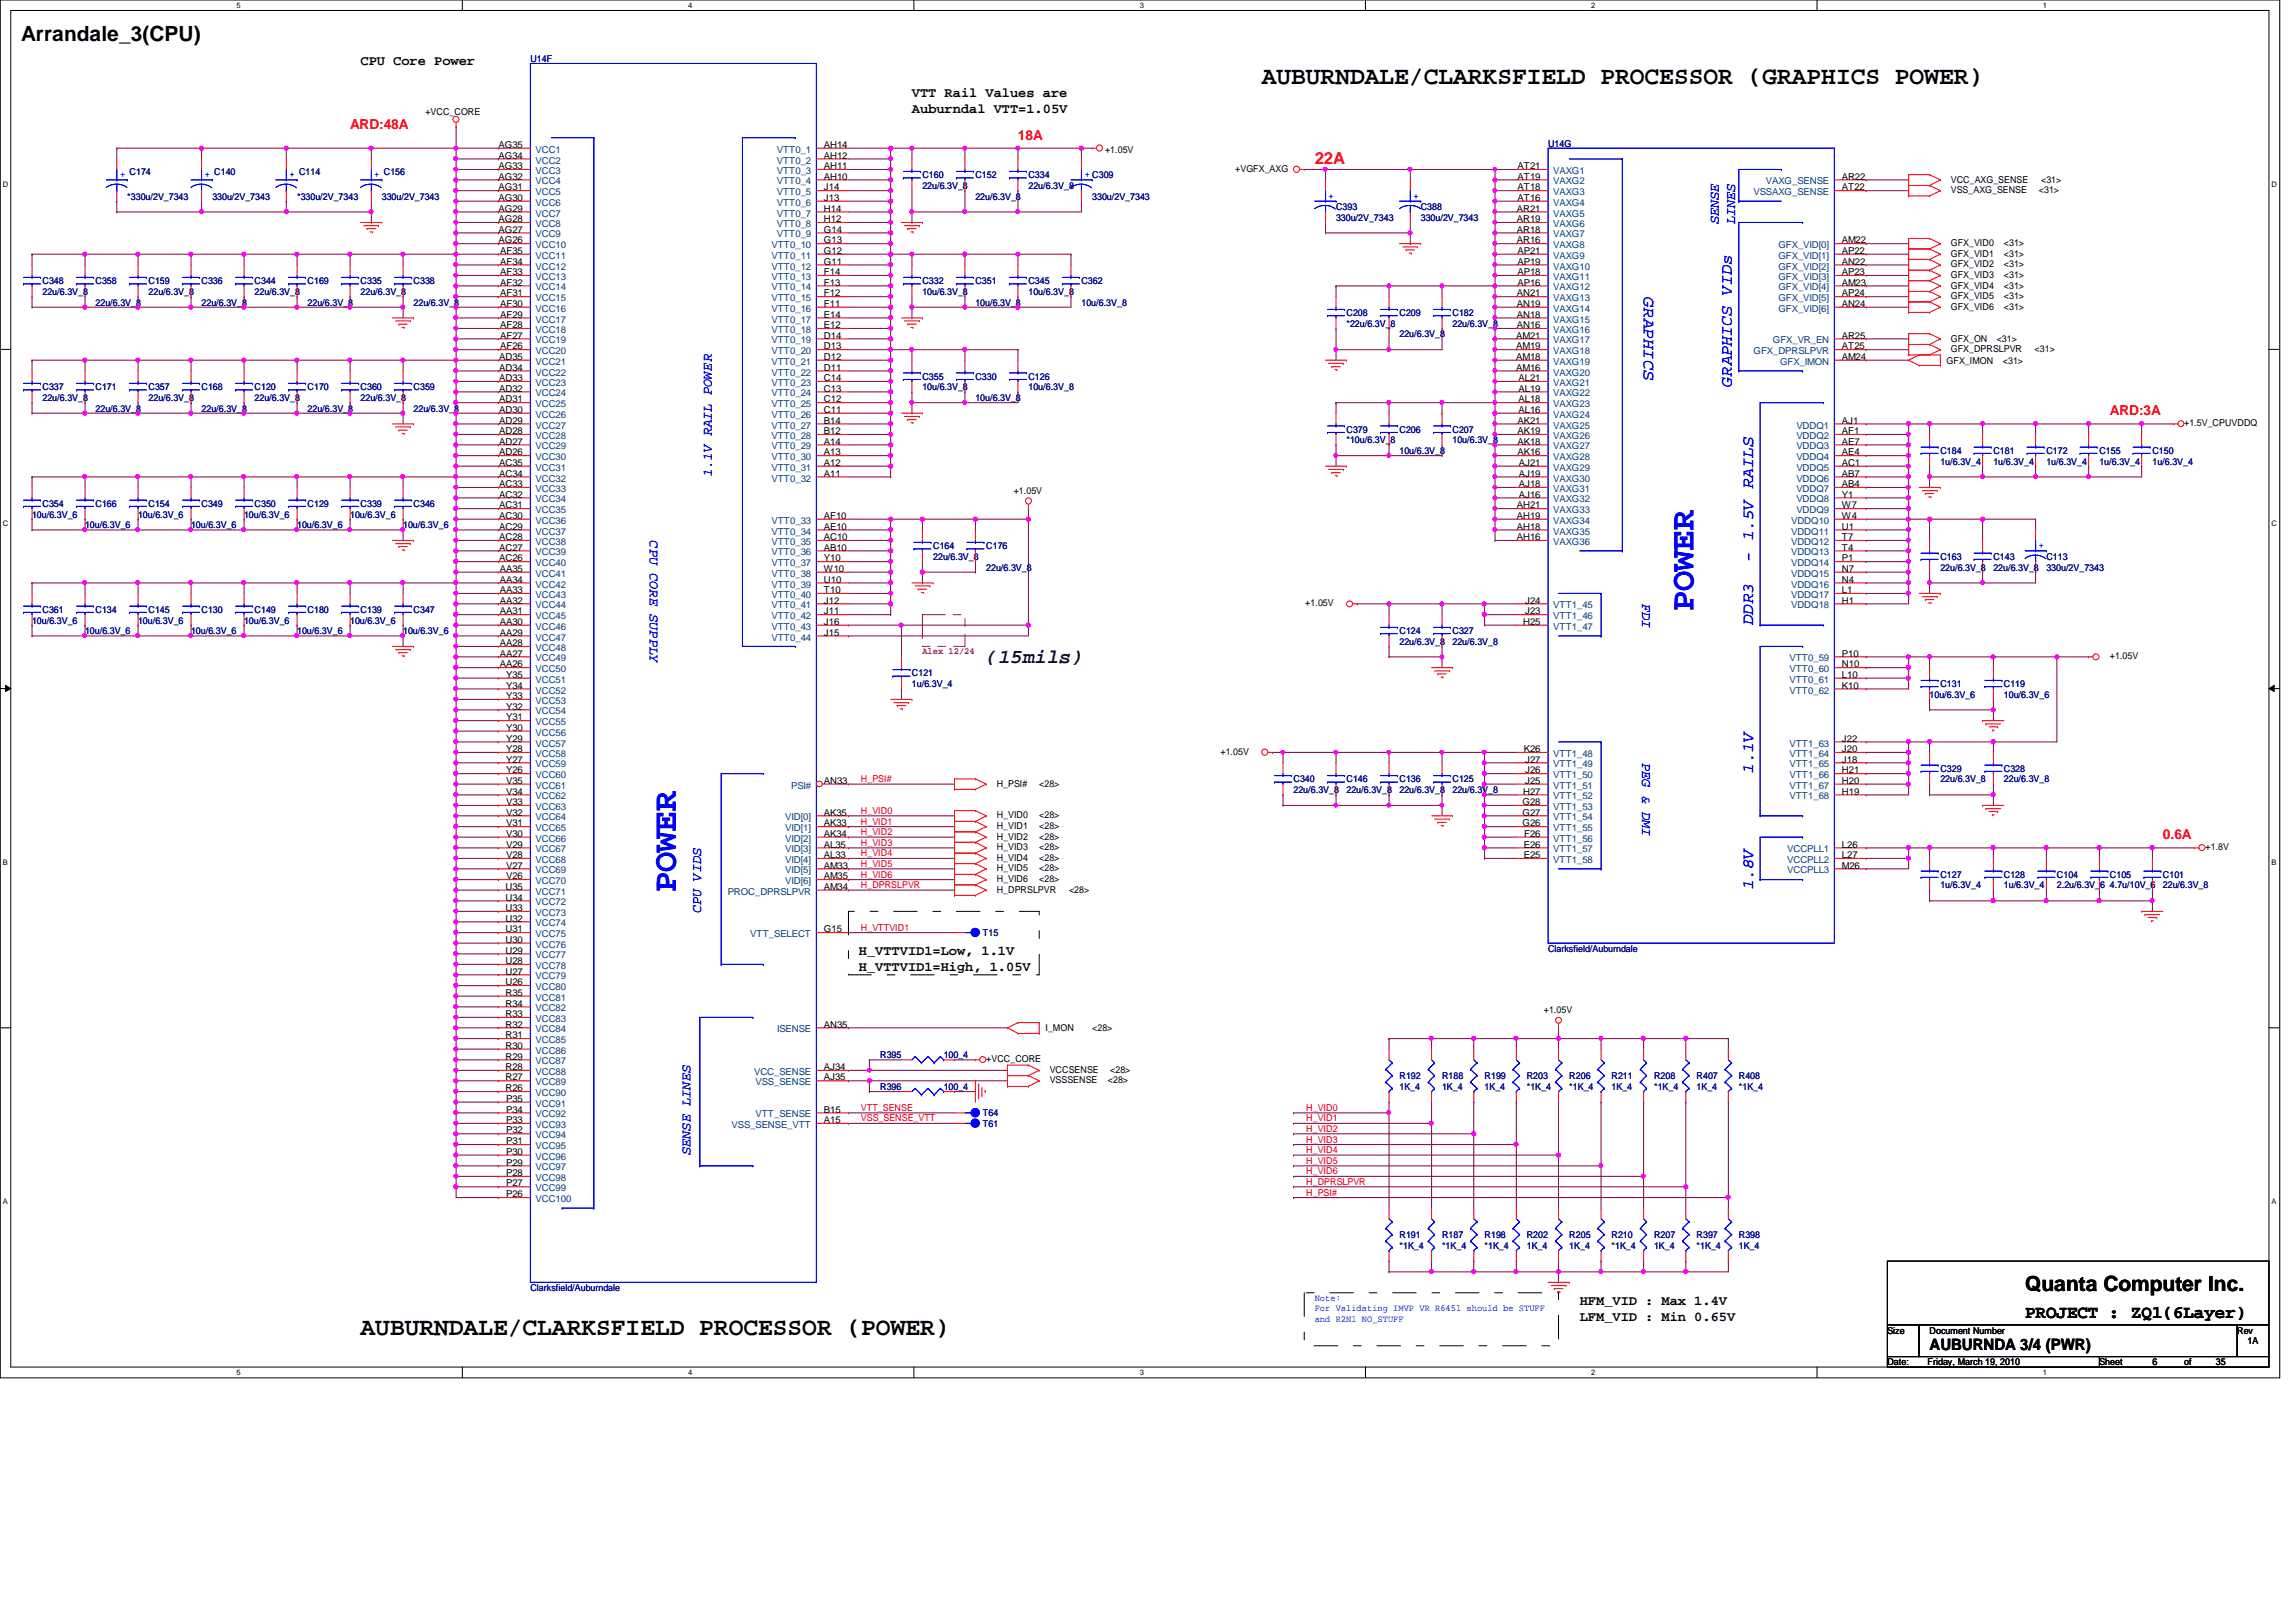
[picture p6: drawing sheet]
<svg xmlns="http://www.w3.org/2000/svg" width="297mm" height="210mm" viewBox="0 0 297 210" stroke-linecap="round" stroke-linejoin="round" font-family="sans-serif">
<defs><g id="words">
<g font-size="4.4" fill="#00f">
<text x="219.1" y="79.1" transform="rotate(-90 219.1 79.1)">POWER</text>
<text x="87.4" y="115.5" transform="rotate(-90 87.4 115.5)">POWER</text>
</g>
<g font-size="3.3">
<text x="163.2" y="10.9">AUBURNDALE/CLARKSFIELD PROCESSOR (GRAPHICS POWER)</text>
<text x="46.6" y="172.8">AUBURNDALE/CLARKSFIELD PROCESSOR (POWER)</text>
</g>
<g font-size="2.7">
<text x="2.7" y="5.2">Arrandale_3(CPU)</text>
<text x="262" y="167.1">Quanta Computer Inc.</text>
</g>
<text font-size="2.6" fill="#000040" x="127.6" y="85.8">(15mils)</text>
<text font-size="2.3" x="262" y="170.6">PROJECT : ZQ1(6Layer)</text>
<text font-size="2.2" fill="#f00" x="170.1" y="21.2">22A</text>
<g font-size="2.2" fill="#00f">
<text x="212.7" y="38.4" transform="rotate(90 212.7 38.4)">GRAPHICS</text>
<text x="224.1" y="50" transform="rotate(-90 224.1 50)">GRAPHICS VIDs</text>
<text x="226.8" y="72.8" transform="rotate(-90 226.8 72.8)">- 1.5V RAILS</text>
<text x="226.8" y="80.9" transform="rotate(-90 226.8 80.9)">DDR3</text>
<text x="226.8" y="100.1" transform="rotate(-90 226.8 100.1)">1.1V</text>
<text x="226.8" y="115.2" transform="rotate(-90 226.8 115.2)">1.8V</text>
</g>
<text font-size="2" x="249.6" y="174.7">AUBURNDA 3/4 (PWR)</text>
<g font-size="1.8">
<text x="46.6" y="8.4">CPU Core Power</text>
<text x="118" y="12.5">VTT Rail Values are</text>
<text x="118" y="14.6">Auburndal VTT=1.05V</text>
<text x="111.1" y="123.6">H_VTTVID1=Low, 1.1V</text>
<text x="111.1" y="125.6">H_VTTVID1=High, 1.05V</text>
<text x="204.4" y="168.8">HFM_VID : Max 1.4V</text>
<text x="204.4" y="170.9">LFM_VID : Min 0.65V</text>
</g>
<g font-size="1.8" fill="#f00">
<text x="45.3" y="16.7">ARD:48A</text>
<text x="131.7" y="18.1">18A</text>
<text x="273" y="53.8">ARD:3A</text>
<text x="279.8" y="108.6">0.6A</text>
</g>
<g font-size="1.8" fill="#00f">
<text x="222.4" y="29" transform="rotate(-90 222.4 29)">SENSE</text>
<text x="224.5" y="29" transform="rotate(-90 224.5 29)">LINES</text>
<text x="92.1" y="61.7" transform="rotate(-90 92.1 61.7)">1.1V RAIL POWER</text>
<text x="84.1" y="69.9" transform="rotate(90 84.1 69.9)">CPU CORE SUPPLY</text>
<text x="212.5" y="78.1" transform="rotate(90 212.5 78.1)">FDI</text>
<text x="212.5" y="98.7" transform="rotate(90 212.5 98.7)">PEG &amp; DMI</text>
<text x="90.7" y="118.2" transform="rotate(-90 90.7 118.2)">CPU VIDS</text>
<text x="89.3" y="149.5" transform="rotate(-90 89.3 149.5)">SENSE LINES</text>
</g>
<g font-size="1.2" fill="#000080">
<text x="68.6" y="8">U14F</text>
<text x="119.3" y="23.1">C160</text>
<text x="126.2" y="23.1">C152</text>
<text x="133.1" y="23.1">C334</text>
<text x="200.3" y="19">U14G</text>
<text x="16.5" y="25.8">*330u/2V_7343</text>
<text x="27.5" y="25.8">330u/2V_7343</text>
<text x="38.4" y="25.8">*330u/2V_7343</text>
<text x="49.4" y="25.8">330u/2V_7343</text>
<text x="119.3" y="24.4">22u/6.3V_8</text>
<text x="126.2" y="25.8">22u/6.3V_8</text>
<text x="133.1" y="24.4">22u/6.3V_8</text>
<text x="141.3" y="25.8">330u/2V_7343</text>
<text x="172.8" y="27.2">C393</text>
<text x="172.8" y="28.6">330u/2V_7343</text>
<text x="183.8" y="27.2">C388</text>
<text x="183.8" y="28.6">330u/2V_7343</text>
<text x="5.5" y="36.8">C348</text>
<text x="5.5" y="38.1">22u/6.3V_8</text>
<text x="12.4" y="36.8">C358</text>
<text x="12.4" y="39.5">22u/6.3V_8</text>
<text x="19.2" y="36.8">C159</text>
<text x="19.2" y="38.1">22u/6.3V_8</text>
<text x="26.1" y="36.8">C336</text>
<text x="26.1" y="39.5">22u/6.3V_8</text>
<text x="32.9" y="36.8">C344</text>
<text x="32.9" y="38.1">22u/6.3V_8</text>
<text x="39.8" y="36.8">C169</text>
<text x="39.8" y="39.5">22u/6.3V_8</text>
<text x="46.6" y="36.8">C335</text>
<text x="46.6" y="38.1">22u/6.3V_8</text>
<text x="53.5" y="36.8">C338</text>
<text x="53.5" y="39.5">22u/6.3V_8</text>
<text x="119.3" y="36.8">C332</text>
<text x="119.3" y="38.1">10u/6.3V_8</text>
<text x="126.2" y="36.8">C351</text>
<text x="126.2" y="39.5">10u/6.3V_8</text>
<text x="133.1" y="36.8">C345</text>
<text x="133.1" y="38.1">10u/6.3V_8</text>
<text x="139.9" y="36.8">C362</text>
<text x="139.9" y="39.5">10u/6.3V_8</text>
<text x="174.2" y="40.9">C208</text>
<text x="181.1" y="40.9">C209</text>
<text x="187.9" y="40.9">C182</text>
<text x="174.2" y="42.3">*22u/6.3V_8</text>
<text x="181.1" y="43.6">22u/6.3V_8</text>
<text x="187.9" y="42.3">22u/6.3V_8</text>
<text x="5.5" y="50.5">C337</text>
<text x="5.5" y="51.9">22u/6.3V_8</text>
<text x="12.4" y="50.5">C171</text>
<text x="12.4" y="53.3">22u/6.3V_8</text>
<text x="19.2" y="50.5">C357</text>
<text x="19.2" y="51.9">22u/6.3V_8</text>
<text x="26.1" y="50.5">C168</text>
<text x="26.1" y="53.3">22u/6.3V_8</text>
<text x="32.9" y="50.5">C120</text>
<text x="32.9" y="51.9">22u/6.3V_8</text>
<text x="39.8" y="50.5">C170</text>
<text x="39.8" y="53.3">22u/6.3V_8</text>
<text x="46.6" y="50.5">C360</text>
<text x="46.6" y="51.9">22u/6.3V_8</text>
<text x="53.5" y="50.5">C359</text>
<text x="53.5" y="53.3">22u/6.3V_8</text>
<text x="119.3" y="49.1">C355</text>
<text x="119.3" y="50.5">10u/6.3V_8</text>
<text x="126.2" y="49.1">C330</text>
<text x="126.2" y="51.9">10u/6.3V_8</text>
<text x="133.1" y="49.1">C126</text>
<text x="133.1" y="50.5">10u/6.3V_8</text>
<text x="174.2" y="56">C379</text>
<text x="174.2" y="57.4">*10u/6.3V_8</text>
<text x="181.1" y="56">C206</text>
<text x="181.1" y="58.7">10u/6.3V_8</text>
<text x="187.9" y="56">C207</text>
<text x="187.9" y="57.4">10u/6.3V_8</text>
<text x="251" y="58.7">C184</text>
<text x="257.9" y="58.7">C181</text>
<text x="264.7" y="58.7">C172</text>
<text x="271.6" y="58.7">C155</text>
<text x="278.5" y="58.7">C150</text>
<text x="5.5" y="65.6">C354</text>
<text x="12.4" y="65.6">C166</text>
<text x="19.2" y="65.6">C154</text>
<text x="26.1" y="65.6">C349</text>
<text x="32.9" y="65.6">C350</text>
<text x="39.8" y="65.6">C129</text>
<text x="46.6" y="65.6">C339</text>
<text x="53.5" y="65.6">C346</text>
<text x="251" y="60.1">1u/6.3V_4</text>
<text x="257.9" y="60.1">1u/6.3V_4</text>
<text x="264.7" y="60.1">1u/6.3V_4</text>
<text x="271.6" y="60.1">1u/6.3V_4</text>
<text x="278.5" y="60.1">1u/6.3V_4</text>
<text x="4.1" y="67">10u/6.3V_6</text>
<text x="11" y="68.3">10u/6.3V_6</text>
<text x="17.9" y="67">10u/6.3V_6</text>
<text x="24.7" y="68.3">10u/6.3V_6</text>
<text x="31.6" y="67">10u/6.3V_6</text>
<text x="38.4" y="68.3">10u/6.3V_6</text>
<text x="45.3" y="67">10u/6.3V_6</text>
<text x="52.2" y="68.3">10u/6.3V_6</text>
<text x="120.7" y="71.1">C164</text>
<text x="127.6" y="71.1">C176</text>
<text x="120.7" y="72.4">22u/6.3V_8</text>
<text x="127.6" y="73.8">22u/6.3V_8</text>
<text x="251" y="72.4">C163</text>
<text x="251" y="73.8">22u/6.3V_8</text>
<text x="257.9" y="72.4">C143</text>
<text x="257.9" y="73.8">22u/6.3V_8</text>
<text x="264.7" y="72.4">C113</text>
<text x="264.7" y="73.8">330u/2V_7343</text>
<text x="4.1" y="80.7">10u/6.3V_6</text>
<text x="5.5" y="79.3">C361</text>
<text x="11" y="82">10u/6.3V_6</text>
<text x="12.4" y="79.3">C134</text>
<text x="17.9" y="80.7">10u/6.3V_6</text>
<text x="19.2" y="79.3">C145</text>
<text x="24.7" y="82">10u/6.3V_6</text>
<text x="26.1" y="79.3">C130</text>
<text x="31.6" y="80.7">10u/6.3V_6</text>
<text x="32.9" y="79.3">C149</text>
<text x="38.4" y="82">10u/6.3V_6</text>
<text x="39.8" y="79.3">C180</text>
<text x="45.3" y="80.7">10u/6.3V_6</text>
<text x="46.6" y="79.3">C139</text>
<text x="52.2" y="82">10u/6.3V_6</text>
<text x="53.5" y="79.3">C347</text>
<text x="181.1" y="82">C124</text>
<text x="181.1" y="83.4">22u/6.3V_8</text>
<text x="187.9" y="82">C327</text>
<text x="187.9" y="83.4">22u/6.3V_8</text>
<text x="118" y="87.5">C121</text>
<text x="118" y="88.9">1u/6.3V_4</text>
<text x="251" y="88.9">C131</text>
<text x="259.2" y="88.9">C119</text>
<text x="249.6" y="90.3">10u/6.3V_6</text>
<text x="259.2" y="90.3">10u/6.3V_6</text>
<text x="167.3" y="101.3">C340</text>
<text x="174.2" y="101.3">C146</text>
<text x="181.1" y="101.3">C136</text>
<text x="187.9" y="101.3">C125</text>
<text x="251" y="99.9">C329</text>
<text x="251" y="101.3">22u/6.3V_8</text>
<text x="259.2" y="99.9">C328</text>
<text x="259.2" y="101.3">22u/6.3V_8</text>
<text x="167.3" y="102.6">22u/6.3V_8</text>
<text x="174.2" y="102.6">22u/6.3V_8</text>
<text x="181.1" y="102.6">22u/6.3V_8</text>
<text x="187.9" y="102.6">22u/6.3V_8</text>
<text x="251" y="113.6">C127</text>
<text x="259.2" y="113.6">C128</text>
<text x="266.1" y="113.6">C104</text>
<text x="273" y="113.6">C105</text>
<text x="279.8" y="113.6">C101</text>
<text x="251" y="115">1u/6.3V_4</text>
<text x="259.2" y="115">1u/6.3V_4</text>
<text x="266.1" y="115">2.2u/6.3V_6</text>
<text x="273" y="115">4.7u/10V_6</text>
<text x="279.8" y="115">22u/6.3V_8</text>
<text x="127.2" y="121.2">T15</text>
<text x="200.3" y="123.2">Clarksfield/Auburndale</text>
<text x="113.9" y="136.9">R395</text>
<text x="122.1" y="136.9">100_4</text>
<text x="113.9" y="141">R396</text>
<text x="122.1" y="141">100_4</text>
<text x="181.1" y="139.7">R192</text>
<text x="181.1" y="141">1K_4</text>
<text x="186.6" y="139.7">R188</text>
<text x="186.6" y="141">1K_4</text>
<text x="192.1" y="139.7">R199</text>
<text x="192.1" y="141">1K_4</text>
<text x="197.5" y="139.7">R203</text>
<text x="197.5" y="141">*1K_4</text>
<text x="203" y="139.7">R206</text>
<text x="203" y="141">*1K_4</text>
<text x="208.5" y="139.7">R211</text>
<text x="208.5" y="141">1K_4</text>
<text x="214" y="139.7">R208</text>
<text x="214" y="141">*1K_4</text>
<text x="219.5" y="139.7">R407</text>
<text x="219.5" y="141">1K_4</text>
<text x="225" y="139.7">R408</text>
<text x="225" y="141">*1K_4</text>
<text x="127.2" y="144.4">T64</text>
<text x="127.2" y="145.8">T61</text>
<text x="181.1" y="160.2">R191</text>
<text x="181.1" y="161.6">*1K_4</text>
<text x="186.6" y="160.2">R187</text>
<text x="186.6" y="161.6">*1K_4</text>
<text x="192.1" y="160.2">R198</text>
<text x="192.1" y="161.6">*1K_4</text>
<text x="197.5" y="160.2">R202</text>
<text x="197.5" y="161.6">1K_4</text>
<text x="203" y="160.2">R205</text>
<text x="203" y="161.6">1K_4</text>
<text x="208.5" y="160.2">R210</text>
<text x="208.5" y="161.6">*1K_4</text>
<text x="214" y="160.2">R207</text>
<text x="214" y="161.6">1K_4</text>
<text x="219.5" y="160.2">R397</text>
<text x="219.5" y="161.6">*1K_4</text>
<text x="225" y="160.2">R398</text>
<text x="225" y="161.6">1K_4</text>
<text x="68.6" y="167.1">Clarksfield/Auburndale</text>
</g>
<g font-size="1.2">
<text x="55" y="14.9">+VCC_CORE</text>
<text x="64.5" y="19.1">AG35</text>
<text x="64.5" y="20.5">AG34</text>
<text x="64.5" y="21.9">AG33</text>
<text x="64.5" y="23.2">AG32</text>
<text x="106.6" y="19.1">AH14</text>
<text x="106.6" y="20.5">AH12</text>
<text x="106.6" y="21.9">AH11</text>
<text x="106.6" y="23.2">AH10</text>
<text x="143" y="19.8">+1.05V</text>
<text x="159.8" y="22.3">+VGFX_AXG</text>
<text x="196.3" y="21.9">AT21</text>
<text x="196.3" y="23.2">AT19</text>
<text x="238.3" y="23.2">AR22</text>
<text x="252.4" y="23.6">VCC_AXG_SENSE</text>
<text x="264.1" y="23.6">&lt;31&gt;</text>
<text x="64.5" y="24.6">AG31</text>
<text x="64.5" y="26">AG30</text>
<text x="64.5" y="27.4">AG29</text>
<text x="64.5" y="28.7">AG28</text>
<text x="106.6" y="24.6">J14</text>
<text x="106.6" y="26">J13</text>
<text x="106.6" y="27.4">H14</text>
<text x="106.6" y="28.7">H12</text>
<text x="196.3" y="27.4">AR21</text>
<text x="196.3" y="28.7">AR19</text>
<text x="196.3" y="24.6">AT18</text>
<text x="196.3" y="26">AT16</text>
<text x="238.3" y="24.6">AT22</text>
<text x="252.4" y="25">VSS_AXG_SENSE</text>
<text x="263.8" y="25">&lt;31&gt;</text>
<text x="64.5" y="30.1">AG27</text>
<text x="64.5" y="31.5">AG26</text>
<text x="64.7" y="32.9">AF35</text>
<text x="64.7" y="34.2">AF34</text>
<text x="64.7" y="35.6">AF33</text>
<text x="106.6" y="30.1">G14</text>
<text x="106.6" y="31.5">G13</text>
<text x="106.6" y="32.9">G12</text>
<text x="106.6" y="34.2">G11</text>
<text x="106.6" y="35.6">F14</text>
<text x="196.3" y="30.1">AR18</text>
<text x="196.3" y="31.5">AR16</text>
<text x="196.3" y="32.9">AP21</text>
<text x="196.3" y="34.2">AP19</text>
<text x="196.3" y="35.6">AP18</text>
<text x="238.3" y="31.5">AM22</text>
<text x="238.3" y="32.9">AP22</text>
<text x="238.3" y="34.2">AN22</text>
<text x="238.3" y="35.6">AP23</text>
<text x="252.4" y="31.8">GFX_VID0</text>
<text x="252.4" y="33.2">GFX_VID1</text>
<text x="252.4" y="34.6">GFX_VID2</text>
<text x="252.4" y="36">GFX_VID3</text>
<text x="259.2" y="31.8">&lt;31&gt;</text>
<text x="259.2" y="33.2">&lt;31&gt;</text>
<text x="259.2" y="34.6">&lt;31&gt;</text>
<text x="259.2" y="36">&lt;31&gt;</text>
<text x="64.7" y="37">AF32</text>
<text x="64.7" y="38.4">AF31</text>
<text x="64.7" y="39.7">AF30</text>
<text x="64.7" y="41.1">AF29</text>
<text x="106.6" y="37">F13</text>
<text x="106.6" y="38.4">F12</text>
<text x="106.6" y="39.7">F11</text>
<text x="106.6" y="41.1">E14</text>
<text x="196.3" y="38.4">AN21</text>
<text x="196.3" y="39.7">AN19</text>
<text x="196.3" y="41.1">AN18</text>
<text x="196.3" y="37">AP16</text>
<text x="238.3" y="37">AM23</text>
<text x="238.3" y="38.4">AP24</text>
<text x="238.3" y="39.7">AN24</text>
<text x="252.4" y="37.3">GFX_VID4</text>
<text x="252.4" y="38.7">GFX_VID5</text>
<text x="252.4" y="40.1">GFX_VID6</text>
<text x="259.2" y="37.3">&lt;31&gt;</text>
<text x="259.2" y="38.7">&lt;31&gt;</text>
<text x="259.2" y="40.1">&lt;31&gt;</text>
<text x="64.6" y="46.6">AD35</text>
<text x="64.6" y="48">AD34</text>
<text x="64.7" y="42.5">AF28</text>
<text x="64.7" y="43.8">AF27</text>
<text x="64.7" y="45.2">AF26</text>
<text x="106.6" y="42.5">E12</text>
<text x="106.6" y="43.8">D14</text>
<text x="106.6" y="45.2">D13</text>
<text x="106.6" y="46.6">D12</text>
<text x="106.6" y="48">D11</text>
<text x="196.2" y="43.8">AM21</text>
<text x="196.2" y="45.2">AM19</text>
<text x="196.2" y="46.6">AM18</text>
<text x="196.2" y="48">AM16</text>
<text x="196.3" y="42.5">AN16</text>
<text x="238.3" y="43.8">AR25</text>
<text x="238.3" y="45.2">AT25</text>
<text x="238.3" y="46.6">AM24</text>
<text x="251.8" y="47.1">GFX_IMON</text>
<text x="252.4" y="44.2">GFX_ON</text>
<text x="252.4" y="45.6">GFX_DPRSLPVR</text>
<text x="258.3" y="44.2">&lt;31&gt;</text>
<text x="259.1" y="47.1">&lt;31&gt;</text>
<text x="263.2" y="45.6">&lt;31&gt;</text>
<text x="64.6" y="49.3">AD33</text>
<text x="64.6" y="50.7">AD32</text>
<text x="64.6" y="52.1">AD31</text>
<text x="64.6" y="53.4">AD30</text>
<text x="106.6" y="49.3">C14</text>
<text x="106.6" y="50.7">C13</text>
<text x="106.6" y="52.1">C12</text>
<text x="106.6" y="53.4">C11</text>
<text x="196.5" y="49.3">AL21</text>
<text x="196.5" y="50.7">AL19</text>
<text x="196.5" y="52.1">AL18</text>
<text x="196.5" y="53.4">AL16</text>
<text x="64.6" y="54.8">AD29</text>
<text x="64.6" y="56.2">AD28</text>
<text x="64.6" y="57.5">AD27</text>
<text x="64.6" y="58.9">AD26</text>
<text x="106.6" y="54.8">B14</text>
<text x="106.6" y="56.2">B12</text>
<text x="106.6" y="57.5">A14</text>
<text x="106.6" y="58.9">A13</text>
<text x="196.3" y="54.8">AK21</text>
<text x="196.3" y="56.2">AK19</text>
<text x="196.3" y="57.5">AK18</text>
<text x="196.3" y="58.9">AK16</text>
<text x="238.3" y="54.8">AJ1</text>
<text x="238.3" y="56.2">AF1</text>
<text x="238.3" y="57.5">AE7</text>
<text x="238.3" y="58.9">AE4</text>
<text x="282.6" y="55.2">+1.5V_CPUVDDQ</text>
<text x="64.6" y="60.3">AC35</text>
<text x="64.6" y="61.7">AC34</text>
<text x="64.6" y="63">AC33</text>
<text x="64.6" y="64.4">AC32</text>
<text x="64.6" y="65.8">AC31</text>
<text x="106.6" y="60.3">A12</text>
<text x="106.6" y="61.7">A11</text>
<text x="131.1" y="64">+1.05V</text>
<text x="196.3" y="65.8">AH21</text>
<text x="196.5" y="60.3">AJ21</text>
<text x="196.5" y="61.7">AJ19</text>
<text x="196.5" y="63">AJ18</text>
<text x="196.5" y="64.4">AJ16</text>
<text x="238.3" y="60.3">AC1</text>
<text x="238.3" y="61.7">AB7</text>
<text x="238.3" y="63">AB4</text>
<text x="238.3" y="64.4">Y1</text>
<text x="238.3" y="65.8">W7</text>
<text x="64.6" y="67.1">AC30</text>
<text x="64.6" y="68.5">AC29</text>
<text x="64.6" y="69.9">AC28</text>
<text x="64.6" y="71.2">AC27</text>
<text x="106.6" y="67.1">AF10</text>
<text x="106.6" y="68.5">AE10</text>
<text x="106.6" y="69.9">AC10</text>
<text x="106.6" y="71.2">AB10</text>
<text x="196.3" y="67.1">AH19</text>
<text x="196.3" y="68.5">AH18</text>
<text x="196.3" y="69.9">AH16</text>
<text x="238.3" y="67.1">W4</text>
<text x="238.3" y="68.5">U1</text>
<text x="238.3" y="69.9">T7</text>
<text x="238.3" y="71.2">T4</text>
<text x="64.6" y="72.6">AC26</text>
<text x="64.7" y="74">AA35</text>
<text x="64.7" y="75.4">AA34</text>
<text x="64.7" y="76.8">AA33</text>
<text x="106.6" y="72.6">Y10</text>
<text x="106.6" y="74">W10</text>
<text x="106.6" y="75.4">U10</text>
<text x="106.6" y="76.8">T10</text>
<text x="238.3" y="72.6">P1</text>
<text x="238.3" y="74">N7</text>
<text x="238.3" y="75.4">N4</text>
<text x="238.3" y="76.8">L1</text>
<text x="64.7" y="78.1">AA32</text>
<text x="64.7" y="79.5">AA31</text>
<text x="64.7" y="80.9">AA30</text>
<text x="64.7" y="82.3">AA29</text>
<text x="64.7" y="83.6">AA28</text>
<text x="106.6" y="78.1">J12</text>
<text x="106.6" y="79.5">J11</text>
<text x="106.6" y="80.9">J16</text>
<text x="106.6" y="82.3">J15</text>
<text x="168.9" y="78.5">+1.05V</text>
<text x="197.1" y="80.9">H25</text>
<text x="197.3" y="78.1">J24</text>
<text x="197.3" y="79.5">J23</text>
<text x="238.3" y="78.1">H1</text>
<text x="64.7" y="85">AA27</text>
<text x="64.7" y="86.4">AA26</text>
<text x="65.5" y="87.7">Y35</text>
<text x="65.5" y="89.1">Y34</text>
<text x="238.3" y="85">P10</text>
<text x="238.3" y="86.4">N10</text>
<text x="238.3" y="87.7">L10</text>
<text x="238.3" y="89.1">K10</text>
<text x="273" y="85.3">+1.05V</text>
<text x="65.5" y="90.5">Y33</text>
<text x="65.5" y="91.8">Y32</text>
<text x="65.5" y="93.2">Y31</text>
<text x="65.5" y="94.6">Y30</text>
<text x="65.5" y="96">Y29</text>
<text x="238.3" y="96">J22</text>
<text x="65.5" y="97.3">Y28</text>
<text x="65.5" y="98.7">Y27</text>
<text x="65.5" y="100.1">Y26</text>
<text x="65.5" y="101.4">V35</text>
<text x="106.6" y="101.4">AN33</text>
<text x="128.9" y="101.8">H_PSI#</text>
<text x="134.4" y="101.8">&lt;28&gt;</text>
<text x="157.9" y="97.7">+1.05V</text>
<text x="197.1" y="97.3">K26</text>
<text x="197.3" y="98.7">J27</text>
<text x="197.3" y="100.1">J26</text>
<text x="197.3" y="101.4">J25</text>
<text x="238.3" y="97.3">J20</text>
<text x="238.3" y="98.7">J18</text>
<text x="238.3" y="100.1">H21</text>
<text x="238.3" y="101.4">H20</text>
<text x="65.5" y="102.8">V34</text>
<text x="65.5" y="104.2">V33</text>
<text x="65.5" y="105.5">V32</text>
<text x="65.5" y="106.9">V31</text>
<text x="106.6" y="105.5">AK35</text>
<text x="106.6" y="106.9">AK33</text>
<text x="128.9" y="105.9">H_VID0</text>
<text x="128.9" y="107.3">H_VID1</text>
<text x="134.4" y="105.9">&lt;28&gt;</text>
<text x="134.4" y="107.3">&lt;28&gt;</text>
<text x="197" y="104.2">G28</text>
<text x="197" y="105.5">G27</text>
<text x="197" y="106.9">G26</text>
<text x="197.1" y="102.8">H27</text>
<text x="238.3" y="102.8">H19</text>
<text x="65.5" y="108.3">V30</text>
<text x="65.5" y="109.7">V29</text>
<text x="65.5" y="111">V28</text>
<text x="65.5" y="112.4">V27</text>
<text x="65.5" y="113.8">V26</text>
<text x="106.6" y="108.3">AK34</text>
<text x="106.6" y="109.7">AL35</text>
<text x="106.6" y="111">AL33</text>
<text x="106.6" y="112.4">AM33</text>
<text x="106.6" y="113.8">AM35</text>
<text x="128.9" y="108.7">H_VID2</text>
<text x="128.9" y="110">H_VID3</text>
<text x="128.9" y="111.4">H_VID4</text>
<text x="128.9" y="112.8">H_VID5</text>
<text x="134.4" y="108.7">&lt;28&gt;</text>
<text x="134.4" y="110">&lt;28&gt;</text>
<text x="134.4" y="111.4">&lt;28&gt;</text>
<text x="134.4" y="112.8">&lt;28&gt;</text>
<text x="197.1" y="109.7">E26</text>
<text x="197.1" y="111">E25</text>
<text x="197.2" y="108.3">F26</text>
<text x="238.3" y="109.7">L26</text>
<text x="238.3" y="111">L27</text>
<text x="238.3" y="112.4">M26</text>
<text x="285.3" y="110">+1.8V</text>
<text x="65.4" y="115.1">U35</text>
<text x="65.4" y="116.5">U34</text>
<text x="65.4" y="117.9">U33</text>
<text x="65.4" y="119.3">U32</text>
<text x="106.6" y="115.1">AM34</text>
<text x="128.9" y="114.1">H_VID6</text>
<text x="128.9" y="115.5">H_DPRSLPVR</text>
<text x="134.4" y="114.1">&lt;28&gt;</text>
<text x="138.3" y="115.5">&lt;28&gt;</text>
<text x="65.4" y="120.6">U31</text>
<text x="65.4" y="122">U30</text>
<text x="65.4" y="123.4">U29</text>
<text x="65.4" y="124.8">U28</text>
<text x="106.6" y="120.6">G15</text>
<text x="65.4" y="126.1">U27</text>
<text x="65.4" y="127.5">U26</text>
<text x="65.4" y="128.9">R35</text>
<text x="65.4" y="130.3">R34</text>
<text x="65.4" y="131.6">R33</text>
<text x="199.7" y="131.1">+1.05V</text>
<text x="65.4" y="133">R32</text>
<text x="65.4" y="134.4">R31</text>
<text x="65.4" y="135.7">R30</text>
<text x="65.4" y="137.1">R29</text>
<text x="106.6" y="133">AN35</text>
<text x="127.6" y="137.5">+VCC_CORE</text>
<text x="135.3" y="133.5">I_MON</text>
<text x="141.3" y="133.5">&lt;28&gt;</text>
<text x="65.4" y="138.5">R28</text>
<text x="65.4" y="139.8">R27</text>
<text x="65.4" y="141.2">R26</text>
<text x="65.5" y="142.6">P35</text>
<text x="65.5" y="144">P34</text>
<text x="106.6" y="144">B15</text>
<text x="106.6" y="138.5">AJ34</text>
<text x="106.6" y="139.8">AJ35</text>
<text x="135.8" y="138.9">VCCSENSE</text>
<text x="135.8" y="140.2">VSSSENSE</text>
<text x="143.3" y="140.2">&lt;28&gt;</text>
<text x="143.6" y="138.9">&lt;28&gt;</text>
<text x="65.5" y="145.3">P33</text>
<text x="65.5" y="146.7">P32</text>
<text x="65.5" y="148.1">P31</text>
<text x="65.5" y="149.4">P30</text>
<text x="106.6" y="145.3">A15</text>
<text x="65.5" y="150.8">P29</text>
<text x="65.5" y="152.2">P28</text>
<text x="65.5" y="153.5">P27</text>
<text x="65.5" y="154.9">P26</text>
<text x="244.2" y="172.6">Size</text>
<text x="249.6" y="172.6">Document Number</text>
<text x="289.4" y="172.6">Rev</text>
<text x="290.8" y="173.9">1A</text>
<text x="244.2" y="176.7">Date:</text>
<text x="249.4" y="176.7">Friday, March 19, 2010</text>
<text x="271.6" y="176.7">Sheet</text>
<text x="278.5" y="176.7">6</text>
<text x="282.6" y="176.7">of</text>
<text x="286.7" y="176.7">35</text>
</g>
<g font-size="1.2" fill="#00f">
<text x="15.5" y="22.9">+ C174</text>
<text x="26.5" y="22.9">+ C140</text>
<text x="37.5" y="22.9">+ C114</text>
<text x="48.4" y="22.9">+ C156</text>
<text x="140.3" y="22.9">+ C309</text>
<text x="171.9" y="25.7">+</text>
<text x="182.9" y="25.7">+</text>
<text x="263.8" y="71">+</text>
<text x="170.1" y="168.3">Note:</text>
<text x="170.1" y="169.7">For Validating IMVP VR R6451 should be STUFF</text>
<text x="170.1" y="171">and R2N1 NO_STUFF</text>
</g>
<g font-size="1.2" fill="#004080">
<text x="69.3" y="19.8">VCC1</text>
<text x="69.3" y="21.2">VCC2</text>
<text x="69.3" y="22.5">VCC3</text>
<text x="69.3" y="23.9">VCC4</text>
<text x="100.5" y="19.8">VTT0_1</text>
<text x="100.5" y="21.2">VTT0_2</text>
<text x="100.5" y="22.5">VTT0_3</text>
<text x="100.5" y="23.9">VTT0_4</text>
<text x="201" y="22.5">VAXG1</text>
<text x="201" y="23.9">VAXG2</text>
<text x="228.5" y="23.9">VAXG_SENSE</text>
<text x="69.3" y="25.3">VCC5</text>
<text x="69.3" y="26.6">VCC6</text>
<text x="69.3" y="28">VCC7</text>
<text x="69.3" y="29.4">VCC8</text>
<text x="100.5" y="25.3">VTT0_5</text>
<text x="100.5" y="26.6">VTT0_6</text>
<text x="100.5" y="28">VTT0_7</text>
<text x="100.5" y="29.4">VTT0_8</text>
<text x="201" y="25.3">VAXG3</text>
<text x="201" y="26.6">VAXG4</text>
<text x="201" y="28">VAXG5</text>
<text x="201" y="29.4">VAXG6</text>
<text x="226.9" y="25.3">VSSAXG_SENSE</text>
<text x="69.3" y="30.7">VCC9</text>
<text x="69.3" y="32.1">VCC10</text>
<text x="69.3" y="33.5">VCC11</text>
<text x="69.3" y="34.9">VCC12</text>
<text x="99.8" y="32.1">VTT0_10</text>
<text x="99.8" y="33.5">VTT0_11</text>
<text x="99.8" y="34.9">VTT0_12</text>
<text x="100.5" y="30.7">VTT0_9</text>
<text x="201" y="30.7">VAXG7</text>
<text x="201" y="32.1">VAXG8</text>
<text x="201" y="33.5">VAXG9</text>
<text x="201" y="34.9">VAXG10</text>
<text x="230.1" y="32.1">GFX_VID[0]</text>
<text x="230.1" y="33.5">GFX_VID[1]</text>
<text x="230.1" y="34.9">GFX_VID[2]</text>
<text x="69.3" y="36.2">VCC13</text>
<text x="69.3" y="37.6">VCC14</text>
<text x="69.3" y="39">VCC15</text>
<text x="69.3" y="40.3">VCC16</text>
<text x="69.3" y="41.7">VCC17</text>
<text x="99.8" y="36.2">VTT0_13</text>
<text x="99.8" y="37.6">VTT0_14</text>
<text x="99.8" y="39">VTT0_15</text>
<text x="99.8" y="40.3">VTT0_16</text>
<text x="99.8" y="41.7">VTT0_17</text>
<text x="201" y="36.2">VAXG11</text>
<text x="201" y="37.6">VAXG12</text>
<text x="201" y="39">VAXG13</text>
<text x="201" y="40.3">VAXG14</text>
<text x="201" y="41.7">VAXG15</text>
<text x="230.1" y="36.2">GFX_VID[3]</text>
<text x="230.1" y="37.6">GFX_VID[4]</text>
<text x="230.1" y="39">GFX_VID[5]</text>
<text x="230.1" y="40.3">GFX_VID[6]</text>
<text x="69.3" y="43.1">VCC18</text>
<text x="69.3" y="44.4">VCC19</text>
<text x="69.3" y="45.8">VCC20</text>
<text x="69.3" y="47.2">VCC21</text>
<text x="99.8" y="43.1">VTT0_18</text>
<text x="99.8" y="44.4">VTT0_19</text>
<text x="99.8" y="45.8">VTT0_20</text>
<text x="99.8" y="47.2">VTT0_21</text>
<text x="201" y="43.1">VAXG16</text>
<text x="201" y="44.4">VAXG17</text>
<text x="201" y="45.8">VAXG18</text>
<text x="201" y="47.2">VAXG19</text>
<text x="226.9" y="45.8">GFX_DPRSLPVR</text>
<text x="229.4" y="44.4">GFX_VR_EN</text>
<text x="230.3" y="47.2">GFX_IMON</text>
<text x="69.3" y="48.6">VCC22</text>
<text x="69.3" y="50">VCC23</text>
<text x="69.3" y="51.3">VCC24</text>
<text x="69.3" y="52.7">VCC25</text>
<text x="99.8" y="48.6">VTT0_22</text>
<text x="99.8" y="50">VTT0_23</text>
<text x="99.8" y="51.3">VTT0_24</text>
<text x="99.8" y="52.7">VTT0_25</text>
<text x="201" y="48.6">VAXG20</text>
<text x="201" y="50">VAXG21</text>
<text x="201" y="51.3">VAXG22</text>
<text x="201" y="52.7">VAXG23</text>
<text x="69.3" y="54.1">VCC26</text>
<text x="69.3" y="55.5">VCC27</text>
<text x="69.3" y="56.8">VCC28</text>
<text x="69.3" y="58.2">VCC29</text>
<text x="69.3" y="59.6">VCC30</text>
<text x="99.8" y="54.1">VTT0_26</text>
<text x="99.8" y="55.5">VTT0_27</text>
<text x="99.8" y="56.8">VTT0_28</text>
<text x="99.8" y="58.2">VTT0_29</text>
<text x="99.8" y="59.6">VTT0_30</text>
<text x="201" y="54.1">VAXG24</text>
<text x="201" y="55.5">VAXG25</text>
<text x="201" y="56.8">VAXG26</text>
<text x="201" y="58.2">VAXG27</text>
<text x="201" y="59.6">VAXG28</text>
<text x="232.4" y="55.5">VDDQ1</text>
<text x="232.4" y="56.8">VDDQ2</text>
<text x="232.4" y="58.2">VDDQ3</text>
<text x="232.4" y="59.6">VDDQ4</text>
<text x="69.3" y="60.9">VCC31</text>
<text x="69.3" y="62.3">VCC32</text>
<text x="69.3" y="63.7">VCC33</text>
<text x="69.3" y="65">VCC34</text>
<text x="99.8" y="60.9">VTT0_31</text>
<text x="99.8" y="62.3">VTT0_32</text>
<text x="201" y="60.9">VAXG29</text>
<text x="201" y="62.3">VAXG30</text>
<text x="201" y="63.7">VAXG31</text>
<text x="201" y="65">VAXG32</text>
<text x="232.4" y="60.9">VDDQ5</text>
<text x="232.4" y="62.3">VDDQ6</text>
<text x="232.4" y="63.7">VDDQ7</text>
<text x="232.4" y="65">VDDQ8</text>
<text x="69.3" y="66.4">VCC35</text>
<text x="69.3" y="67.8">VCC36</text>
<text x="69.3" y="69.2">VCC37</text>
<text x="69.3" y="70.5">VCC38</text>
<text x="69.3" y="71.9">VCC39</text>
<text x="99.8" y="67.8">VTT0_33</text>
<text x="99.8" y="69.2">VTT0_34</text>
<text x="99.8" y="70.5">VTT0_35</text>
<text x="99.8" y="71.9">VTT0_36</text>
<text x="201" y="66.4">VAXG33</text>
<text x="201" y="67.8">VAXG34</text>
<text x="201" y="69.2">VAXG35</text>
<text x="201" y="70.5">VAXG36</text>
<text x="231.7" y="67.8">VDDQ10</text>
<text x="231.7" y="69.2">VDDQ11</text>
<text x="231.7" y="70.5">VDDQ12</text>
<text x="231.7" y="71.9">VDDQ13</text>
<text x="232.4" y="66.4">VDDQ9</text>
<text x="69.3" y="73.3">VCC40</text>
<text x="69.3" y="74.6">VCC41</text>
<text x="69.3" y="76">VCC42</text>
<text x="69.3" y="77.4">VCC43</text>
<text x="99.8" y="73.3">VTT0_37</text>
<text x="99.8" y="74.6">VTT0_38</text>
<text x="99.8" y="76">VTT0_39</text>
<text x="99.8" y="77.4">VTT0_40</text>
<text x="231.7" y="73.3">VDDQ14</text>
<text x="231.7" y="74.6">VDDQ15</text>
<text x="231.7" y="76">VDDQ16</text>
<text x="231.7" y="77.4">VDDQ17</text>
<text x="69.3" y="78.7">VCC44</text>
<text x="69.3" y="80.1">VCC45</text>
<text x="69.3" y="81.5">VCC46</text>
<text x="69.3" y="82.9">VCC47</text>
<text x="99.8" y="78.7">VTT0_41</text>
<text x="99.8" y="80.1">VTT0_42</text>
<text x="99.8" y="81.5">VTT0_43</text>
<text x="99.8" y="82.9">VTT0_44</text>
<text x="201" y="78.7">VTT1_45</text>
<text x="201" y="80.1">VTT1_46</text>
<text x="201" y="81.5">VTT1_47</text>
<text x="231.7" y="78.7">VDDQ18</text>
<text x="69.3" y="84.2">VCC48</text>
<text x="69.3" y="85.6">VCC49</text>
<text x="69.3" y="87">VCC50</text>
<text x="69.3" y="88.3">VCC51</text>
<text x="69.3" y="89.7">VCC52</text>
<text x="231.5" y="85.6">VTT0_59</text>
<text x="231.5" y="87">VTT0_60</text>
<text x="231.5" y="88.3">VTT0_61</text>
<text x="231.5" y="89.7">VTT0_62</text>
<text x="69.3" y="91.1">VCC53</text>
<text x="69.3" y="92.5">VCC54</text>
<text x="69.3" y="93.9">VCC55</text>
<text x="69.3" y="95.2">VCC56</text>
<text x="69.3" y="96.6">VCC57</text>
<text x="69.3" y="98">VCC58</text>
<text x="69.3" y="99.3">VCC59</text>
<text x="69.3" y="100.7">VCC60</text>
<text x="201" y="98">VTT1_48</text>
<text x="201" y="99.3">VTT1_49</text>
<text x="201" y="100.7">VTT1_50</text>
<text x="231.5" y="96.6">VTT1_63</text>
<text x="231.5" y="98">VTT1_64</text>
<text x="231.5" y="99.3">VTT1_65</text>
<text x="231.5" y="100.7">VTT1_66</text>
<text x="69.3" y="102.1">VCC61</text>
<text x="69.3" y="103.5">VCC62</text>
<text x="69.3" y="104.8">VCC63</text>
<text x="69.3" y="106.2">VCC64</text>
<text x="69.3" y="107.6">VCC65</text>
<text x="101.6" y="106.2">VID[0]</text>
<text x="101.6" y="107.6">VID[1]</text>
<text x="102.4" y="102.1">PSI#</text>
<text x="201" y="102.1">VTT1_51</text>
<text x="201" y="103.5">VTT1_52</text>
<text x="201" y="104.8">VTT1_53</text>
<text x="201" y="106.2">VTT1_54</text>
<text x="201" y="107.6">VTT1_55</text>
<text x="231.5" y="102.1">VTT1_67</text>
<text x="231.5" y="103.5">VTT1_68</text>
<text x="69.3" y="108.9">VCC66</text>
<text x="69.3" y="110.3">VCC67</text>
<text x="69.3" y="111.7">VCC68</text>
<text x="69.3" y="113">VCC69</text>
<text x="101.6" y="108.9">VID[2]</text>
<text x="101.6" y="110.3">VID[3]</text>
<text x="101.6" y="111.7">VID[4]</text>
<text x="101.6" y="113">VID[5]</text>
<text x="201" y="108.9">VTT1_56</text>
<text x="201" y="110.3">VTT1_57</text>
<text x="201" y="111.7">VTT1_58</text>
<text x="231.2" y="110.3">VCCPLL1</text>
<text x="231.2" y="111.7">VCCPLL2</text>
<text x="231.2" y="113">VCCPLL3</text>
<text x="69.3" y="114.4">VCC70</text>
<text x="69.3" y="115.8">VCC71</text>
<text x="69.3" y="117.2">VCC72</text>
<text x="69.3" y="118.5">VCC73</text>
<text x="69.3" y="119.9">VCC74</text>
<text x="94.1" y="115.8">PROC_DPRSLPVR</text>
<text x="101.6" y="114.4">VID[6]</text>
<text x="69.3" y="121.3">VCC75</text>
<text x="69.3" y="122.6">VCC76</text>
<text x="69.3" y="124">VCC77</text>
<text x="69.3" y="125.4">VCC78</text>
<text x="97.1" y="121.3">VTT_SELECT</text>
<text x="69.3" y="126.7">VCC79</text>
<text x="69.3" y="128.1">VCC80</text>
<text x="69.3" y="129.5">VCC81</text>
<text x="69.3" y="130.9">VCC82</text>
<text x="69.3" y="132.2">VCC83</text>
<text x="69.3" y="133.6">VCC84</text>
<text x="69.3" y="135">VCC85</text>
<text x="69.3" y="136.4">VCC86</text>
<text x="69.3" y="137.8">VCC87</text>
<text x="100.5" y="133.6">ISENSE</text>
<text x="69.3" y="139.1">VCC88</text>
<text x="69.3" y="140.5">VCC89</text>
<text x="69.3" y="141.9">VCC90</text>
<text x="69.3" y="143.2">VCC91</text>
<text x="97.6" y="139.1">VCC_SENSE</text>
<text x="97.7" y="140.5">VSS_SENSE</text>
<text x="69.3" y="144.6">VCC92</text>
<text x="69.3" y="146">VCC93</text>
<text x="69.3" y="147.3">VCC94</text>
<text x="69.3" y="148.7">VCC95</text>
<text x="94.7" y="146">VSS_SENSE_VTT</text>
<text x="97.7" y="144.6">VTT_SENSE</text>
<text x="69.3" y="150.1">VCC96</text>
<text x="69.3" y="151.5">VCC97</text>
<text x="69.3" y="152.8">VCC98</text>
<text x="69.3" y="154.2">VCC99</text>
<text x="69.3" y="155.6">VCC100</text>
</g>
<text font-size="1.2" fill="#800080" x="119.3" y="84.7">Alex 12/24</text>
<g font-size="1.2" fill="#f00">
<text x="111.4" y="101.2">H_PSI#</text>
<text x="111.4" y="105.3">H_VID0</text>
<text x="111.4" y="106.7">H_VID1</text>
<text x="111.4" y="108.1">H_VID2</text>
<text x="111.4" y="109.5">H_VID3</text>
<text x="111.4" y="110.8">H_VID4</text>
<text x="111.4" y="112.2">H_VID5</text>
<text x="111.4" y="113.6">H_VID6</text>
<text x="111.4" y="114.9">H_DPRSLPVR</text>
<text x="111.4" y="120.4">H_VTTVID1</text>
<text x="111.4" y="143.8">VTT_SENSE</text>
<text x="169" y="143.8">H_VID0</text>
<text x="111.4" y="145.1">VSS_SENSE_VTT</text>
<text x="169" y="145.1">H_VID1</text>
<text x="169" y="146.5">H_VID2</text>
<text x="169" y="147.9">H_VID3</text>
<text x="169" y="149.2">H_VID4</text>
<text x="169" y="150.6">H_VID5</text>
<text x="169" y="152">H_VID6</text>
<text x="169" y="153.3">H_DPRSLPVR</text>
<text x="169" y="154.7">H_PSI#</text>
</g>
<g font-size="1">
<text x="30.6" y="1">5</text>
<text x="89" y="1">4</text>
<text x="147.4" y="1">3</text>
<text x="205.9" y="1">2</text>
<text x="264.3" y="1">1</text>
<text x=".4" y="24.2">D</text>
<text x="293.9" y="24.2">D</text>
<text x=".4" y="68">C</text>
<text x="293.9" y="68">C</text>
<text x=".4" y="111.9">B</text>
<text x="293.9" y="111.9">B</text>
<text x=".4" y="155.8">A</text>
<text x="293.9" y="155.8">A</text>
<text x="30.6" y="177.9">5</text>
<text x="89" y="177.9">4</text>
<text x="147.4" y="177.9">3</text>
<text x="205.9" y="177.9">2</text>
<text x="264.3" y="177.9">1</text>
</g>
</g></defs>
<path d="M0 0h294.9v178.3h-294.9zM1.4 1.4h292.1v175.5h-292.1z" fill="none" stroke="#000" stroke-width=".13"/>
<g fill="#fff">
<path d="M30.6 .1h.6v1.1h-.6z"/>
<path d="M30.6 177h.6v1.1h-.6z"/>
</g>
<path d="M59.8 0v1.4M59.8 176.9v1.4" fill="none" stroke="#000" stroke-width=".13"/>
<g fill="#fff">
<path d="M89 .1h.6v1.1h-.6z"/>
<path d="M89 177h.6v1.1h-.6z"/>
</g>
<path d="M118.2 0v1.4M118.2 176.9v1.4" fill="none" stroke="#000" stroke-width=".13"/>
<g fill="#fff">
<path d="M147.4 .1h.6v1.1h-.6z"/>
<path d="M147.4 177h.6v1.1h-.6z"/>
</g>
<path d="M176.7 0v1.4M176.7 176.9v1.4" fill="none" stroke="#000" stroke-width=".13"/>
<g fill="#fff">
<path d="M205.9 .1h.5v1.1h-.5z"/>
<path d="M205.9 177h.5v1.1h-.5z"/>
</g>
<path d="M235.1 0v1.4M235.1 176.9v1.4" fill="none" stroke="#000" stroke-width=".13"/>
<g fill="#fff">
<path d="M264.3 .1h.5v1.1h-.5z"/>
<path d="M264.3 177h.5v1.1h-.5z"/>
<path d="M.4 23.3h.7v1.1h-.7z"/>
<path d="M293.9 23.3h.7v1.1h-.7z"/>
<path d="M.4 67.1h.7v1.1h-.7z"/>
<path d="M293.9 67.1h.7v1.1h-.7z"/>
</g>
<path d="M0 45.2h1.4M293.5 45.2h1.4" fill="none" stroke="#000" stroke-width=".13"/>
<g fill="#fff">
<path d="M.4 111h.6v1.1h-.6z"/>
<path d="M293.9 111h.6v1.1h-.6z"/>
</g>
<path d="M0 89.1h1.4M.7 88.7l.7 .4-.7 .4zM293.5 89.1l.7-.4v.8zM293.5 89.1h1.4" fill="none" stroke="#000" stroke-width=".13"/>
<path d="M.7 88.7l.7 .4-.7 .4zM293.5 89.1l.7-.4v.8z" fill="#000"/>
<g fill="#fff">
<path d="M.4 154.9h.6v1.1h-.6z"/>
<path d="M293.9 154.9h.6v1.1h-.6z"/>
</g>
<path d="M0 133h1.4M293.5 133h1.4" fill="none" stroke="#000" stroke-width=".13"/>
<g fill="none" stroke="#800040" stroke-width=".13">
<path d="M59 28.8h5.5M59 30.1h5.5M59 31.5h5.5M59 32.9h5.5M59 34.3h5.5M59 35.6h5.5M59 37h5.5M59 38.4h5.5M59 39.8h5.5M64.5 28.8h.1M64.5 30.1h.1M64.5 31.5h.1"/>
<path d="M64.5 32.9h.1M64.5 34.3h.1M64.5 35.6h.1M64.5 37h.1M64.5 38.4h.1M64.5 39.8h.1"/>
</g>
<circle cx="59" cy="39.8" r=".26" fill="#f0f"/>
<circle cx="59" cy="39.8" r=".26" fill="none" stroke="#f0f" stroke-width=".13"/>
<path d="M59 41.1h5.5M59 42.5h5.5M64.5 41.1h.1M64.5 42.5h.1" fill="none" stroke="#800040" stroke-width=".13"/>
<circle cx="59" cy="42.5" r=".25" fill="#f0f"/>
<circle cx="59" cy="42.5" r=".25" fill="none" stroke="#f0f" stroke-width=".13"/>
<g fill="none" stroke="#800040" stroke-width=".13">
<path d="M59 19.2h5.5M64.5 19.2h.1M59 20.6h5.5M59 21.9h5.5M59 23.3h5.5M59 24.7h5.5M59 26h5.5M59 27.4h5.5M64.5 20.6h.1M64.5 21.9h.1M64.5 23.3h.1M64.5 24.7h.1"/>
<path d="M64.5 26h.1M64.5 27.4h.1M59 43.9h5.5M59 45.3h5.5M59 46.6h5.5M59 48h5.5M59 49.4h5.5M59 50.7h5.5M59 52.1h5.5M59 53.5h5.5M59 54.9h5.5M59 56.2h5.5"/>
<path d="M64.5 43.9h.1M64.5 45.3h.1M64.5 46.6h.1M64.5 48h.1M64.5 49.4h.1M64.5 50.7h.1M64.5 52.1h.1M64.5 53.5h.1M64.5 54.9h.1M64.5 56.2h.1M59 67.2h5.5M59 68.6h5.5"/>
<path d="M59 69.9h5.5M59 71.3h5.5M59 72.7h5.5M59 74h5.5M59 75.4h5.5M59 76.8h5.5M59 78.1h5.5M59 79.5h5.5M64.5 67.2h.1M64.5 68.6h.1M64.5 69.9h.1M64.5 71.3h.1"/>
<path d="M64.5 72.7h.1M64.5 74h.1M64.5 75.4h.1M64.5 76.8h.1M64.5 78.1h.1M64.5 79.5h.1M59 80.9h5.5M59 82.3h5.5M64.5 80.9h.1M64.5 82.3h.1"/>
</g>
<circle cx="59" cy="82.3" r=".26" fill="#f0f"/>
<circle cx="59" cy="82.3" r=".26" fill="none" stroke="#f0f" stroke-width=".13"/>
<g fill="none" stroke="#800040" stroke-width=".13">
<path d="M59 57.6h5.5M59 59h5.5M64.5 57.6h.1M64.5 59h.1M59 60.3h5.5M59 61.7h5.5M59 63.1h5.5M59 64.4h5.5M59 65.8h5.5M64.5 60.3h.1M64.5 61.7h.1M64.5 63.1h.1"/>
<path d="M64.5 64.4h.1M64.5 65.8h.1M59 83.7h5.5M59 85h5.5M59 86.4h5.5M59 89.2h5.5M59 90.5h5.5M59 91.9h5.5M59 93.3h5.5M59 94.6h5.5M59 96h5.5M59 97.4h5.5"/>
<path d="M59 98.7h5.5M64.5 83.7h.1M64.5 85h.1M64.5 86.4h.1M64.5 89.2h.1M64.5 90.5h.1M64.5 91.9h.1M64.5 93.3h.1M64.5 94.6h.1M64.5 96h.1M64.5 97.4h.1M64.5 98.7h.1"/>
<path d="M59 108.3h.1M59 105.6h5.5M59 107h5.5M59 108.3h5.5M59 108.3v1.4h5.5M59 100.1h5.5M59 101.5h5.5M59 102.9h5.5M59 104.2h5.5M64.5 105.6h.1M64.5 107h.1M64.5 108.3h.1"/>
<path d="M64.5 109.7h.1M64.5 100.1h.1M64.5 101.5h.1M64.5 102.9h.1M64.5 104.2h.1"/>
</g>
<circle cx="59" cy="108.3" r=".26" fill="#f0f"/>
<circle cx="59" cy="108.3" r=".26" fill="none" stroke="#f0f" stroke-width=".13"/>
<path d="M59 35.6h.1M59 35.6v1.4M59 82.3h.1M59 82.3v1.4M59 104.2h.1M59 104.2v1.4" fill="none" stroke="#800040" stroke-width=".13"/>
<circle cx="59" cy="35.6" r=".25" fill="#f0f"/>
<circle cx="59" cy="35.6" r=".25" fill="none" stroke="#f0f" stroke-width=".13"/>
<path d="M59 31.5h.1M59 31.5v1.4" fill="none" stroke="#800040" stroke-width=".13"/>
<circle cx="59" cy="31.5" r=".26" fill="#f0f"/>
<circle cx="59" cy="31.5" r=".26" fill="none" stroke="#f0f" stroke-width=".13"/>
<path d="M59 63.1h.1M59 63.1v1.3" fill="none" stroke="#800040" stroke-width=".13"/>
<circle cx="59" cy="63" r=".25" fill="#f0f"/>
<circle cx="59" cy="63" r=".25" fill="none" stroke="#f0f" stroke-width=".13"/>
<path d="M59 76.8h.1M59 76.8v1.3" fill="none" stroke="#800040" stroke-width=".13"/>
<circle cx="59" cy="76.8" r=".25" fill="#f0f"/>
<circle cx="59" cy="76.8" r=".25" fill="none" stroke="#f0f" stroke-width=".13"/>
<path d="M59 26h.1M59 26v1.4" fill="none" stroke="#800040" stroke-width=".13"/>
<circle cx="59" cy="26" r=".26" fill="#f0f"/>
<circle cx="59" cy="26" r=".26" fill="none" stroke="#f0f" stroke-width=".13"/>
<path d="M59 53.5h.1M59 53.5v1.4" fill="none" stroke="#800040" stroke-width=".13"/>
<circle cx="59" cy="53.5" r=".26" fill="#f0f"/>
<circle cx="59" cy="53.5" r=".26" fill="none" stroke="#f0f" stroke-width=".13"/>
<path d="M59 39.8h.1M59 39.8v1.3" fill="none" stroke="#800040" stroke-width=".13"/>
<circle cx="59" cy="41.1" r=".26" fill="#f0f"/>
<circle cx="59" cy="41.1" r=".26" fill="none" stroke="#f0f" stroke-width=".13"/>
<path d="M59 30.1h.1M59 30.1v1.4" fill="none" stroke="#800040" stroke-width=".13"/>
<circle cx="59" cy="30.1" r=".26" fill="#f0f"/>
<circle cx="59" cy="30.1" r=".26" fill="none" stroke="#f0f" stroke-width=".13"/>
<path d="M59 67.2h.1M59 67.2v1.4" fill="none" stroke="#800040" stroke-width=".13"/>
<circle cx="59" cy="67.2" r=".26" fill="#f0f"/>
<circle cx="59" cy="67.2" r=".26" fill="none" stroke="#f0f" stroke-width=".13"/>
<path d="M59 48h.1M59 48v1.4" fill="none" stroke="#800040" stroke-width=".13"/>
<circle cx="59" cy="48" r=".26" fill="#f0f"/>
<circle cx="59" cy="48" r=".26" fill="none" stroke="#f0f" stroke-width=".13"/>
<path d="M59 34.3h.1M59 34.3v1.3M59 42.5h.1M59 42.5v1.4" fill="none" stroke="#800040" stroke-width=".13"/>
<circle cx="59" cy="34.2" r=".26" fill="#f0f"/>
<circle cx="59" cy="34.2" r=".26" fill="none" stroke="#f0f" stroke-width=".13"/>
<path d="M59 27.4h.1M59 27.4v1.4" fill="none" stroke="#800040" stroke-width=".13"/>
<circle cx="59" cy="27.4" r=".26" fill="#f0f"/>
<circle cx="59" cy="27.4" r=".26" fill="none" stroke="#f0f" stroke-width=".13"/>
<path d="M59 57.6h.1M59 57.6v1.4" fill="none" stroke="#800040" stroke-width=".13"/>
<circle cx="59" cy="57.6" r=".26" fill="#f0f"/>
<circle cx="59" cy="57.6" r=".26" fill="none" stroke="#f0f" stroke-width=".13"/>
<path d="M59 93.3h.1M59 93.3v1.3" fill="none" stroke="#800040" stroke-width=".13"/>
<circle cx="59" cy="93.2" r=".26" fill="#f0f"/>
<circle cx="59" cy="93.2" r=".26" fill="none" stroke="#f0f" stroke-width=".13"/>
<path d="M59 45.3h.1M59 45.3v1.3" fill="none" stroke="#800040" stroke-width=".13"/>
<circle cx="59" cy="45.2" r=".26" fill="#f0f"/>
<circle cx="59" cy="45.2" r=".26" fill="none" stroke="#f0f" stroke-width=".13"/>
<path d="M59 90.5h.1M59 90.5v1.4" fill="none" stroke="#800040" stroke-width=".13"/>
<circle cx="59" cy="90.5" r=".25" fill="#f0f"/>
<circle cx="59" cy="90.5" r=".25" fill="none" stroke="#f0f" stroke-width=".13"/>
<path d="M59 52.1h.1M59 52.1v1.4" fill="none" stroke="#800040" stroke-width=".13"/>
<circle cx="59" cy="52.1" r=".26" fill="#f0f"/>
<circle cx="59" cy="52.1" r=".26" fill="none" stroke="#f0f" stroke-width=".13"/>
<path d="M59 87.8h.1M59 87.8v1.4" fill="none" stroke="#800040" stroke-width=".13"/>
<circle cx="59" cy="87.8" r=".26" fill="#f0f"/>
<circle cx="59" cy="87.8" r=".26" fill="none" stroke="#f0f" stroke-width=".13"/>
<path d="M59 75.4h.1M59 75.4v1.4" fill="none" stroke="#800040" stroke-width=".13"/>
<circle cx="59" cy="75.4" r=".26" fill="#f0f"/>
<circle cx="59" cy="75.4" r=".26" fill="none" stroke="#f0f" stroke-width=".13"/>
<path d="M59 61.7h.1M59 61.7v1.4" fill="none" stroke="#800040" stroke-width=".13"/>
<circle cx="59" cy="61.7" r=".26" fill="#f0f"/>
<circle cx="59" cy="61.7" r=".26" fill="none" stroke="#f0f" stroke-width=".13"/>
<path d="M59 83.7h.1M59 83.7v1.3" fill="none" stroke="#800040" stroke-width=".13"/>
<circle cx="59" cy="83.6" r=".25" fill="#f0f"/>
<circle cx="59" cy="83.6" r=".25" fill="none" stroke="#f0f" stroke-width=".13"/>
<path d="M59 50.7h.1M59 50.7v1.4" fill="none" stroke="#800040" stroke-width=".13"/>
<circle cx="59" cy="50.7" r=".26" fill="#f0f"/>
<circle cx="59" cy="50.7" r=".26" fill="none" stroke="#f0f" stroke-width=".13"/>
<path d="M59 105.6h.1M59 105.6v1.4" fill="none" stroke="#800040" stroke-width=".13"/>
<circle cx="59" cy="105.6" r=".26" fill="#f0f"/>
<circle cx="59" cy="105.6" r=".26" fill="none" stroke="#f0f" stroke-width=".13"/>
<path d="M59 89.2h.1M59 89.2v1.3" fill="none" stroke="#800040" stroke-width=".13"/>
<circle cx="59" cy="89.1" r=".26" fill="#f0f"/>
<circle cx="59" cy="89.1" r=".26" fill="none" stroke="#f0f" stroke-width=".13"/>
<path d="M59 20.6h.1M59 20.6v1.3" fill="none" stroke="#800040" stroke-width=".13"/>
<circle cx="59" cy="20.5" r=".26" fill="#f0f"/>
<circle cx="59" cy="20.5" r=".26" fill="none" stroke="#f0f" stroke-width=".13"/>
<path d="M59 49.4h.1M59 49.4v1.3" fill="none" stroke="#800040" stroke-width=".13"/>
<circle cx="59" cy="49.3" r=".25" fill="#f0f"/>
<circle cx="59" cy="49.3" r=".25" fill="none" stroke="#f0f" stroke-width=".13"/>
<path d="M59 28.8h.1M59 28.8v1.3" fill="none" stroke="#800040" stroke-width=".13"/>
<circle cx="59" cy="28.8" r=".25" fill="#f0f"/>
<circle cx="59" cy="28.8" r=".25" fill="none" stroke="#f0f" stroke-width=".13"/>
<path d="M59 78.1h.1M59 78.1v1.4" fill="none" stroke="#800040" stroke-width=".13"/>
<circle cx="59" cy="78.1" r=".26" fill="#f0f"/>
<circle cx="59" cy="78.1" r=".26" fill="none" stroke="#f0f" stroke-width=".13"/>
<path d="M59 69.9h.1M59 69.9v1.4" fill="none" stroke="#800040" stroke-width=".13"/>
<circle cx="59" cy="69.9" r=".25" fill="#f0f"/>
<circle cx="59" cy="69.9" r=".25" fill="none" stroke="#f0f" stroke-width=".13"/>
<path d="M59 102.9h.1M59 102.9v1.3" fill="none" stroke="#800040" stroke-width=".13"/>
<circle cx="59" cy="104.2" r=".25" fill="#f0f"/>
<circle cx="59" cy="104.2" r=".25" fill="none" stroke="#f0f" stroke-width=".13"/>
<circle cx="59" cy="102.8" r=".26" fill="#f0f"/>
<circle cx="59" cy="102.8" r=".26" fill="none" stroke="#f0f" stroke-width=".13"/>
<path d="M59 85h.1M59 85v1.4" fill="none" stroke="#800040" stroke-width=".13"/>
<circle cx="59" cy="85" r=".26" fill="#f0f"/>
<circle cx="59" cy="85" r=".26" fill="none" stroke="#f0f" stroke-width=".13"/>
<path d="M59 74h.1M59 74v1.4" fill="none" stroke="#800040" stroke-width=".13"/>
<circle cx="59" cy="74" r=".26" fill="#f0f"/>
<circle cx="59" cy="74" r=".26" fill="none" stroke="#f0f" stroke-width=".13"/>
<path d="M59 100.1h.1M59 100.1v1.4" fill="none" stroke="#800040" stroke-width=".13"/>
<circle cx="59" cy="101.5" r=".26" fill="#f0f"/>
<circle cx="59" cy="101.5" r=".26" fill="none" stroke="#f0f" stroke-width=".13"/>
<path d="M59 54.9h.1M59 54.9v1.3" fill="none" stroke="#800040" stroke-width=".13"/>
<circle cx="59" cy="54.8" r=".26" fill="#f0f"/>
<circle cx="59" cy="54.8" r=".26" fill="none" stroke="#f0f" stroke-width=".13"/>
<path d="M59 64.4h.1M59 64.4v1.4" fill="none" stroke="#800040" stroke-width=".13"/>
<circle cx="59" cy="64.4" r=".26" fill="#f0f"/>
<circle cx="59" cy="64.4" r=".26" fill="none" stroke="#f0f" stroke-width=".13"/>
<path d="M59 59h.1M59 59v1.3" fill="none" stroke="#800040" stroke-width=".13"/>
<circle cx="59" cy="58.9" r=".26" fill="#f0f"/>
<circle cx="59" cy="58.9" r=".26" fill="none" stroke="#f0f" stroke-width=".13"/>
<path d="M59 56.2h.1M59 56.2v1.4" fill="none" stroke="#800040" stroke-width=".13"/>
<circle cx="59" cy="56.2" r=".25" fill="#f0f"/>
<circle cx="59" cy="56.2" r=".25" fill="none" stroke="#f0f" stroke-width=".13"/>
<path d="M59 91.9h.1M59 91.9v1.4" fill="none" stroke="#800040" stroke-width=".13"/>
<circle cx="59" cy="91.9" r=".26" fill="#f0f"/>
<circle cx="59" cy="91.9" r=".26" fill="none" stroke="#f0f" stroke-width=".13"/>
<path d="M59 46.6h.1M59 46.6v1.4" fill="none" stroke="#800040" stroke-width=".13"/>
<circle cx="59" cy="46.6" r=".26" fill="#f0f"/>
<circle cx="59" cy="46.6" r=".26" fill="none" stroke="#f0f" stroke-width=".13"/>
<path d="M59 79.5h.1M59 79.5v1.4" fill="none" stroke="#800040" stroke-width=".13"/>
<circle cx="59" cy="79.5" r=".26" fill="#f0f"/>
<circle cx="59" cy="79.5" r=".26" fill="none" stroke="#f0f" stroke-width=".13"/>
<path d="M59 72.7h.1M59 72.7v1.3" fill="none" stroke="#800040" stroke-width=".13"/>
<circle cx="59" cy="72.6" r=".26" fill="#f0f"/>
<circle cx="59" cy="72.6" r=".26" fill="none" stroke="#f0f" stroke-width=".13"/>
<path d="M59 21.9h.1M59 21.9v1.4" fill="none" stroke="#800040" stroke-width=".13"/>
<circle cx="59" cy="21.9" r=".25" fill="#f0f"/>
<circle cx="59" cy="21.9" r=".25" fill="none" stroke="#f0f" stroke-width=".13"/>
<path d="M59 43.9h.1M59 43.9v1.4" fill="none" stroke="#800040" stroke-width=".13"/>
<circle cx="59" cy="43.9" r=".26" fill="#f0f"/>
<circle cx="59" cy="43.9" r=".26" fill="none" stroke="#f0f" stroke-width=".13"/>
<path d="M59 23.3h.1M59 23.3v1.4" fill="none" stroke="#800040" stroke-width=".13"/>
<circle cx="59" cy="23.3" r=".26" fill="#f0f"/>
<circle cx="59" cy="23.3" r=".26" fill="none" stroke="#f0f" stroke-width=".13"/>
<path d="M59 98.7h.1M59 98.7v1.4" fill="none" stroke="#800040" stroke-width=".13"/>
<circle cx="59" cy="100.1" r=".26" fill="#f0f"/>
<circle cx="59" cy="100.1" r=".26" fill="none" stroke="#f0f" stroke-width=".13"/>
<circle cx="59" cy="98.7" r=".26" fill="#f0f"/>
<circle cx="59" cy="98.7" r=".26" fill="none" stroke="#f0f" stroke-width=".13"/>
<path d="M59 96h.1M59 96v1.4" fill="none" stroke="#800040" stroke-width=".13"/>
<circle cx="59" cy="96" r=".26" fill="#f0f"/>
<circle cx="59" cy="96" r=".26" fill="none" stroke="#f0f" stroke-width=".13"/>
<path d="M59 71.3h.1M59 71.3v1.4" fill="none" stroke="#800040" stroke-width=".13"/>
<circle cx="59" cy="71.3" r=".26" fill="#f0f"/>
<circle cx="59" cy="71.3" r=".26" fill="none" stroke="#f0f" stroke-width=".13"/>
<path d="M59 16.4h.1M59 16.4v2.8M59 24.7h.1M59 24.7v1.3" fill="none" stroke="#800040" stroke-width=".13"/>
<circle cx="59" cy="24.6" r=".26" fill="#f0f"/>
<circle cx="59" cy="24.6" r=".26" fill="none" stroke="#f0f" stroke-width=".13"/>
<path d="M59 65.8h.1M59 65.8v1.4" fill="none" stroke="#800040" stroke-width=".13"/>
<circle cx="59" cy="65.8" r=".26" fill="#f0f"/>
<circle cx="59" cy="65.8" r=".26" fill="none" stroke="#f0f" stroke-width=".13"/>
<path d="M59 97.4h.1M59 97.4v1.3" fill="none" stroke="#800040" stroke-width=".13"/>
<circle cx="59" cy="97.3" r=".25" fill="#f0f"/>
<circle cx="59" cy="97.3" r=".25" fill="none" stroke="#f0f" stroke-width=".13"/>
<path d="M59 94.6h.1M59 94.6v1.4" fill="none" stroke="#800040" stroke-width=".13"/>
<circle cx="59" cy="94.6" r=".26" fill="#f0f"/>
<circle cx="59" cy="94.6" r=".26" fill="none" stroke="#f0f" stroke-width=".13"/>
<path d="M59 19.2h.1M59 19.2v1.4" fill="none" stroke="#800040" stroke-width=".13"/>
<circle cx="59" cy="19.2" r=".26" fill="#f0f"/>
<circle cx="59" cy="19.2" r=".26" fill="none" stroke="#f0f" stroke-width=".13"/>
<path d="M59 37h.1M59 37v1.4" fill="none" stroke="#800040" stroke-width=".13"/>
<circle cx="59" cy="37" r=".26" fill="#f0f"/>
<circle cx="59" cy="37" r=".26" fill="none" stroke="#f0f" stroke-width=".13"/>
<path d="M59 101.5h.1M59 107h.1M59 101.5v1.4M59 107v1.3" fill="none" stroke="#800040" stroke-width=".13"/>
<circle cx="59" cy="106.9" r=".26" fill="#f0f"/>
<circle cx="59" cy="106.9" r=".26" fill="none" stroke="#f0f" stroke-width=".13"/>
<path d="M59 60.3h.1M59 60.3v1.4" fill="none" stroke="#800040" stroke-width=".13"/>
<circle cx="59" cy="60.3" r=".26" fill="#f0f"/>
<circle cx="59" cy="60.3" r=".26" fill="none" stroke="#f0f" stroke-width=".13"/>
<path d="M59 68.6h.1M59 68.6v1.3" fill="none" stroke="#800040" stroke-width=".13"/>
<circle cx="59" cy="68.5" r=".26" fill="#f0f"/>
<circle cx="59" cy="68.5" r=".26" fill="none" stroke="#f0f" stroke-width=".13"/>
<g fill="none" stroke="#800040" stroke-width=".13">
<path d="M59 87.8h5.5M64.5 87.8h.1M59 112.4h5.5M59 111.1h5.5M59 119.3h5.5M59 117.9h5.5M59 116.6h5.5M59 115.2h5.5M59 113.8h5.5M64.5 112.4h.1M64.5 111.1h.1M64.5 119.3h.1"/>
<path d="M64.5 117.9h.1M64.5 116.6h.1M64.5 115.2h.1M64.5 113.8h.1M59 124.8h5.5M59 123.4h5.5M59 120.7h5.5M59 127.6h5.5M64.5 124.8h.1M64.5 123.4h.1M64.5 120.7h.1M64.5 127.6h.1"/>
</g>
<circle cx="59" cy="127.5" r=".26" fill="#f0f"/>
<circle cx="59" cy="127.5" r=".26" fill="none" stroke="#f0f" stroke-width=".13"/>
<path d="M59 111.1h.1M59 111.1v1.3M59 122h.1M59 127.6h.1M59 126.2h5.5M59 122v1.4M59 127.6v1.3M59 122h5.5M64.5 126.2h.1M64.5 122h.1" fill="none" stroke="#800040" stroke-width=".13"/>
<circle cx="59" cy="111" r=".25" fill="#f0f"/>
<circle cx="59" cy="111" r=".25" fill="none" stroke="#f0f" stroke-width=".13"/>
<path d="M59 123.4h.1M59 123.4v1.4" fill="none" stroke="#800040" stroke-width=".13"/>
<circle cx="59" cy="123.4" r=".26" fill="#f0f"/>
<circle cx="59" cy="123.4" r=".26" fill="none" stroke="#f0f" stroke-width=".13"/>
<path d="M59 117.9h.1M59 117.9v1.4" fill="none" stroke="#800040" stroke-width=".13"/>
<circle cx="59" cy="119.3" r=".26" fill="#f0f"/>
<circle cx="59" cy="119.3" r=".26" fill="none" stroke="#f0f" stroke-width=".13"/>
<path d="M59 120.7h.1M59 120.7v1.3" fill="none" stroke="#800040" stroke-width=".13"/>
<circle cx="59" cy="122" r=".26" fill="#f0f"/>
<circle cx="59" cy="122" r=".26" fill="none" stroke="#f0f" stroke-width=".13"/>
<circle cx="59" cy="120.7" r=".26" fill="#f0f"/>
<circle cx="59" cy="120.7" r=".26" fill="none" stroke="#f0f" stroke-width=".13"/>
<path d="M59 109.7h.1M59 109.7v1.4" fill="none" stroke="#800040" stroke-width=".13"/>
<circle cx="59" cy="109.7" r=".26" fill="#f0f"/>
<circle cx="59" cy="109.7" r=".26" fill="none" stroke="#f0f" stroke-width=".13"/>
<path d="M59 113.8h.1M59 113.8v1.4" fill="none" stroke="#800040" stroke-width=".13"/>
<circle cx="59" cy="113.8" r=".26" fill="#f0f"/>
<circle cx="59" cy="113.8" r=".26" fill="none" stroke="#f0f" stroke-width=".13"/>
<path d="M59 116.6h.1M59 116.6v1.3" fill="none" stroke="#800040" stroke-width=".13"/>
<circle cx="59" cy="117.9" r=".25" fill="#f0f"/>
<circle cx="59" cy="117.9" r=".25" fill="none" stroke="#f0f" stroke-width=".13"/>
<circle cx="59" cy="116.5" r=".26" fill="#f0f"/>
<circle cx="59" cy="116.5" r=".26" fill="none" stroke="#f0f" stroke-width=".13"/>
<path d="M59 124.8h.1M59 124.8v1.4" fill="none" stroke="#800040" stroke-width=".13"/>
<circle cx="59" cy="124.8" r=".25" fill="#f0f"/>
<circle cx="59" cy="124.8" r=".25" fill="none" stroke="#f0f" stroke-width=".13"/>
<path d="M59 119.3h.1M59 112.4h.1M59 112.4v1.4M59 119.3v1.4" fill="none" stroke="#800040" stroke-width=".13"/>
<circle cx="59" cy="112.4" r=".26" fill="#f0f"/>
<circle cx="59" cy="112.4" r=".26" fill="none" stroke="#f0f" stroke-width=".13"/>
<path d="M59 115.2h.1M59 115.2v1.4" fill="none" stroke="#800040" stroke-width=".13"/>
<circle cx="59" cy="115.2" r=".26" fill="#f0f"/>
<circle cx="59" cy="115.2" r=".26" fill="none" stroke="#f0f" stroke-width=".13"/>
<g fill="none" stroke="#800040" stroke-width=".13">
<path d="M59 137.2h5.5M59 138.5h5.5M59 139.9h5.5M64.5 137.2h.1M64.5 138.5h.1M64.5 139.9h.1M59 144h.1M59 141.3h5.5M59 142.6h5.5M59 144h5.5M59 144v1.4h5.5M59 146.7h5.5"/>
<path d="M59 149.5h5.5M59 150.9h5.5M64.5 141.3h.1M64.5 142.6h.1M64.5 144h.1M64.5 145.4h.1M64.5 146.7h.1M64.5 149.5h.1M64.5 150.9h.1"/>
</g>
<circle cx="59" cy="145.3" r=".25" fill="#f0f"/>
<circle cx="59" cy="145.3" r=".25" fill="none" stroke="#f0f" stroke-width=".13"/>
<path d="M59 149.5h.1M59 149.5v1.4" fill="none" stroke="#800040" stroke-width=".13"/>
<circle cx="59" cy="149.5" r=".26" fill="#f0f"/>
<circle cx="59" cy="149.5" r=".26" fill="none" stroke="#f0f" stroke-width=".13"/>
<path d="M59 137.2h.1M59 137.2v1.3" fill="none" stroke="#800040" stroke-width=".13"/>
<circle cx="59" cy="137.1" r=".26" fill="#f0f"/>
<circle cx="59" cy="137.1" r=".26" fill="none" stroke="#f0f" stroke-width=".13"/>
<path d="M59 152.2h.1M59 148.1h5.5M59 152.2v1.4M64.5 148.1h.1" fill="none" stroke="#800040" stroke-width=".13"/>
<circle cx="59" cy="152.2" r=".25" fill="#f0f"/>
<circle cx="59" cy="152.2" r=".25" fill="none" stroke="#f0f" stroke-width=".13"/>
<path d="M59 148.1h.1M59 141.3h.1M59 141.3v1.3M59 148.1v1.4M59 152.2h5.5M59 153.6h5.5M64.5 152.2h.1M64.5 153.6h.1" fill="none" stroke="#800040" stroke-width=".13"/>
<circle cx="59" cy="141.2" r=".26" fill="#f0f"/>
<circle cx="59" cy="141.2" r=".26" fill="none" stroke="#f0f" stroke-width=".13"/>
<path d="M59 138.5h.1M59 138.5v1.4" fill="none" stroke="#800040" stroke-width=".13"/>
<circle cx="59" cy="138.5" r=".25" fill="#f0f"/>
<circle cx="59" cy="138.5" r=".25" fill="none" stroke="#f0f" stroke-width=".13"/>
<path d="M59 145.4h.1M59 150.9h.1M59 145.4v1.3M59 150.9v1.3" fill="none" stroke="#800040" stroke-width=".13"/>
<circle cx="59" cy="150.8" r=".26" fill="#f0f"/>
<circle cx="59" cy="150.8" r=".26" fill="none" stroke="#f0f" stroke-width=".13"/>
<path d="M59 142.6h.1M59 142.6v1.4" fill="none" stroke="#800040" stroke-width=".13"/>
<circle cx="59" cy="144" r=".26" fill="#f0f"/>
<circle cx="59" cy="144" r=".26" fill="none" stroke="#f0f" stroke-width=".13"/>
<circle cx="59" cy="142.6" r=".26" fill="#f0f"/>
<circle cx="59" cy="142.6" r=".26" fill="none" stroke="#f0f" stroke-width=".13"/>
<path d="M59 139.9h.1M59 139.9v1.4" fill="none" stroke="#800040" stroke-width=".13"/>
<circle cx="59" cy="139.9" r=".26" fill="#f0f"/>
<circle cx="59" cy="139.9" r=".26" fill="none" stroke="#f0f" stroke-width=".13"/>
<path d="M59 135.8h.1M59 135.8v1.4" fill="none" stroke="#800040" stroke-width=".13"/>
<circle cx="59" cy="135.8" r=".26" fill="#f0f"/>
<circle cx="59" cy="135.8" r=".26" fill="none" stroke="#f0f" stroke-width=".13"/>
<path d="M59 146.7h.1M59 146.7v1.4" fill="none" stroke="#800040" stroke-width=".13"/>
<circle cx="59" cy="148.1" r=".26" fill="#f0f"/>
<circle cx="59" cy="148.1" r=".26" fill="none" stroke="#f0f" stroke-width=".13"/>
<circle cx="59" cy="146.7" r=".26" fill="#f0f"/>
<circle cx="59" cy="146.7" r=".26" fill="none" stroke="#f0f" stroke-width=".13"/>
<path d="M59 130.3h.1M59 134.4h.1M59 133h5.5M59 130.3v1.4h5.5M59 128.9h5.5M59 134.4v1.4h5.5M59 134.4h5.5M64.5 133h.1M64.5 131.7h.1M64.5 128.9h.1M64.5 135.8h.1M64.5 134.4h.1" fill="none" stroke="#800040" stroke-width=".13"/>
<circle cx="59" cy="134.4" r=".26" fill="#f0f"/>
<circle cx="59" cy="134.4" r=".26" fill="none" stroke="#f0f" stroke-width=".13"/>
<path d="M59 131.7h.1M59 130.3h5.5M59 131.7v1.3M64.5 130.3h.1" fill="none" stroke="#800040" stroke-width=".13"/>
<circle cx="59" cy="131.6" r=".25" fill="#f0f"/>
<circle cx="59" cy="131.6" r=".25" fill="none" stroke="#f0f" stroke-width=".13"/>
<path d="M59 128.9h.1M59 128.9v1.4" fill="none" stroke="#800040" stroke-width=".13"/>
<circle cx="59" cy="130.3" r=".26" fill="#f0f"/>
<circle cx="59" cy="130.3" r=".26" fill="none" stroke="#f0f" stroke-width=".13"/>
<circle cx="59" cy="128.9" r=".26" fill="#f0f"/>
<circle cx="59" cy="128.9" r=".26" fill="none" stroke="#f0f" stroke-width=".13"/>
<path d="M59 133h.1M59 133v1.4" fill="none" stroke="#800040" stroke-width=".13"/>
<circle cx="59" cy="133" r=".26" fill="#f0f"/>
<circle cx="59" cy="133" r=".26" fill="none" stroke="#f0f" stroke-width=".13"/>
<path d="M59 153.6h.1M59 153.6v1.4" fill="none" stroke="#800040" stroke-width=".13"/>
<circle cx="59" cy="153.6" r=".26" fill="#f0f"/>
<circle cx="59" cy="153.6" r=".26" fill="none" stroke="#f0f" stroke-width=".13"/>
<path d="M115.2 34.3h.1M115.2 34.3v1.3M59 155h5.5M64.5 155h.1" fill="none" stroke="#800040" stroke-width=".13"/>
<circle cx="115.2" cy="34.2" r=".26" fill="#f0f"/>
<circle cx="115.2" cy="34.2" r=".26" fill="none" stroke="#f0f" stroke-width=".13"/>
<g fill="none" stroke="#800040" stroke-width=".13">
<path d="M109.8 19.2h5.4M115.2 19.2h.1M109.8 20.6h5.4M109.8 21.9h5.4M109.8 23.3h5.4M109.8 24.7h5.4M109.8 26h5.4M109.8 27.4h5.4M109.8 30.1h5.4M109.8 31.5h5.4M115.2 20.6h.1M115.2 21.9h.1"/>
<path d="M115.2 23.3h.1M115.2 24.7h.1M115.2 26h.1M115.2 27.4h.1M115.2 30.1h.1M115.2 31.5h.1M115.2 24.7v1.3"/>
</g>
<circle cx="115.2" cy="26" r=".26" fill="#f0f"/>
<circle cx="115.2" cy="26" r=".26" fill="none" stroke="#f0f" stroke-width=".13"/>
<path d="M115.2 30.1h.1M115.2 30.1v1.4" fill="none" stroke="#800040" stroke-width=".13"/>
<circle cx="115.2" cy="30.1" r=".26" fill="#f0f"/>
<circle cx="115.2" cy="30.1" r=".26" fill="none" stroke="#f0f" stroke-width=".13"/>
<path d="M109.8 28.8h5.4M109.8 32.9h5.4M109.8 34.3h5.4M115.2 28.8h.1M115.2 32.9h.1M115.2 34.3h.1M115.2 21.9h.1M115.2 21.9v1.4M115.2 28.8v1.3" fill="none" stroke="#800040" stroke-width=".13"/>
<circle cx="115.2" cy="21.9" r=".25" fill="#f0f"/>
<circle cx="115.2" cy="21.9" r=".25" fill="none" stroke="#f0f" stroke-width=".13"/>
<path d="M115.2 19.2h.1M115.2 19.2v1.4M115.2 26h.1M115.2 31.5h.1M115.2 26v1.4M115.2 31.5v1.4" fill="none" stroke="#800040" stroke-width=".13"/>
<circle cx="115.2" cy="31.5" r=".26" fill="#f0f"/>
<circle cx="115.2" cy="31.5" r=".26" fill="none" stroke="#f0f" stroke-width=".13"/>
<path d="M115.2 23.3h.1M115.2 23.3v1.4" fill="none" stroke="#800040" stroke-width=".13"/>
<circle cx="115.2" cy="24.6" r=".26" fill="#f0f"/>
<circle cx="115.2" cy="24.6" r=".26" fill="none" stroke="#f0f" stroke-width=".13"/>
<circle cx="115.2" cy="23.3" r=".26" fill="#f0f"/>
<circle cx="115.2" cy="23.3" r=".26" fill="none" stroke="#f0f" stroke-width=".13"/>
<path d="M115.2 20.6h.1M115.2 20.6v1.3" fill="none" stroke="#800040" stroke-width=".13"/>
<circle cx="115.2" cy="20.5" r=".26" fill="#f0f"/>
<circle cx="115.2" cy="20.5" r=".26" fill="none" stroke="#f0f" stroke-width=".13"/>
<path d="M115.2 27.4h.1M115.2 27.4v1.4" fill="none" stroke="#800040" stroke-width=".13"/>
<circle cx="115.2" cy="28.8" r=".25" fill="#f0f"/>
<circle cx="115.2" cy="28.8" r=".25" fill="none" stroke="#f0f" stroke-width=".13"/>
<circle cx="115.2" cy="27.4" r=".26" fill="#f0f"/>
<circle cx="115.2" cy="27.4" r=".26" fill="none" stroke="#f0f" stroke-width=".13"/>
<g fill="none" stroke="#800040" stroke-width=".13">
<path d="M109.8 43.9h5.4M109.8 56.2h5.4M109.8 53.5h5.4M109.8 52.1h5.4M109.8 50.7h5.4M109.8 49.4h5.4M109.8 48h5.4M109.8 46.6h5.4M109.8 45.3h5.4M109.8 59h5.4M115.2 43.9h.1M115.2 56.2h.1"/>
<path d="M115.2 53.5h.1M115.2 52.1h.1M115.2 50.7h.1M115.2 49.4h.1M115.2 48h.1M115.2 46.6h.1M115.2 45.3h.1M115.2 59h.1M115.2 54.9h.1M115.2 54.9v1.3M115.2 59v1.3"/>
</g>
<circle cx="115.2" cy="58.9" r=".26" fill="#f0f"/>
<circle cx="115.2" cy="58.9" r=".26" fill="none" stroke="#f0f" stroke-width=".13"/>
<path d="M109.8 54.9h5.4M115.2 54.9h.1M115.2 43.9h.1M115.2 43.9v1.4" fill="none" stroke="#800040" stroke-width=".13"/>
<circle cx="115.2" cy="43.9" r=".26" fill="#f0f"/>
<circle cx="115.2" cy="43.9" r=".26" fill="none" stroke="#f0f" stroke-width=".13"/>
<path d="M115.2 56.2h.1M115.2 56.2v1.4" fill="none" stroke="#800040" stroke-width=".13"/>
<circle cx="115.2" cy="56.2" r=".25" fill="#f0f"/>
<circle cx="115.2" cy="56.2" r=".25" fill="none" stroke="#f0f" stroke-width=".13"/>
<path d="M115.2 50.7h.1M115.2 50.7v1.4" fill="none" stroke="#800040" stroke-width=".13"/>
<circle cx="115.2" cy="52.1" r=".26" fill="#f0f"/>
<circle cx="115.2" cy="52.1" r=".26" fill="none" stroke="#f0f" stroke-width=".13"/>
<path d="M109.8 57.6h5.4M115.2 57.6h.1M115.2 42.5h.1M115.2 42.5v1.4" fill="none" stroke="#800040" stroke-width=".13"/>
<circle cx="115.2" cy="42.5" r=".25" fill="#f0f"/>
<circle cx="115.2" cy="42.5" r=".25" fill="none" stroke="#f0f" stroke-width=".13"/>
<path d="M115.2 46.6h.1M115.2 46.6v1.4" fill="none" stroke="#800040" stroke-width=".13"/>
<circle cx="115.2" cy="46.6" r=".26" fill="#f0f"/>
<circle cx="115.2" cy="46.6" r=".26" fill="none" stroke="#f0f" stroke-width=".13"/>
<path d="M115.2 49.4h.1M115.2 49.4v1.3" fill="none" stroke="#800040" stroke-width=".13"/>
<circle cx="115.2" cy="50.7" r=".26" fill="#f0f"/>
<circle cx="115.2" cy="50.7" r=".26" fill="none" stroke="#f0f" stroke-width=".13"/>
<circle cx="115.2" cy="49.3" r=".25" fill="#f0f"/>
<circle cx="115.2" cy="49.3" r=".25" fill="none" stroke="#f0f" stroke-width=".13"/>
<path d="M115.2 57.6h.1M115.2 57.6v1.4" fill="none" stroke="#800040" stroke-width=".13"/>
<circle cx="115.2" cy="57.6" r=".26" fill="#f0f"/>
<circle cx="115.2" cy="57.6" r=".26" fill="none" stroke="#f0f" stroke-width=".13"/>
<path d="M115.2 52.1h.1M115.2 45.3h.1M115.2 45.3v1.3M115.2 52.1v1.4" fill="none" stroke="#800040" stroke-width=".13"/>
<circle cx="115.2" cy="45.2" r=".26" fill="#f0f"/>
<circle cx="115.2" cy="45.2" r=".26" fill="none" stroke="#f0f" stroke-width=".13"/>
<path d="M115.2 48h.1M115.2 48v1.4" fill="none" stroke="#800040" stroke-width=".13"/>
<circle cx="115.2" cy="48" r=".26" fill="#f0f"/>
<circle cx="115.2" cy="48" r=".26" fill="none" stroke="#f0f" stroke-width=".13"/>
<g fill="none" stroke="#800040" stroke-width=".13">
<path d="M109.8 35.6h5.4M109.8 38.4h5.4M109.8 39.8h5.4M115.2 37h.1M115.2 35.6h.1M115.2 38.4h.1M115.2 39.8h.1M115.2 37v1.4M109.8 41.1h5.4M109.8 42.5h5.4M115.2 41.1h.1M115.2 42.5h.1"/>
<path d="M115.2 53.5h.1M115.2 53.5v1.4M109.8 60.3h5.4M115.2 60.3h.1"/>
</g>
<circle cx="115.2" cy="54.8" r=".26" fill="#f0f"/>
<circle cx="115.2" cy="54.8" r=".26" fill="none" stroke="#f0f" stroke-width=".13"/>
<circle cx="115.2" cy="53.5" r=".26" fill="#f0f"/>
<circle cx="115.2" cy="53.5" r=".26" fill="none" stroke="#f0f" stroke-width=".13"/>
<path d="M115.2 39.8h.1M115.2 39.8v1.3" fill="none" stroke="#800040" stroke-width=".13"/>
<circle cx="115.2" cy="39.8" r=".26" fill="#f0f"/>
<circle cx="115.2" cy="39.8" r=".26" fill="none" stroke="#f0f" stroke-width=".13"/>
<path d="M115.2 35.6h.1M115.2 35.6v1.4" fill="none" stroke="#800040" stroke-width=".13"/>
<circle cx="115.2" cy="37" r=".26" fill="#f0f"/>
<circle cx="115.2" cy="37" r=".26" fill="none" stroke="#f0f" stroke-width=".13"/>
<circle cx="115.2" cy="35.6" r=".25" fill="#f0f"/>
<circle cx="115.2" cy="35.6" r=".25" fill="none" stroke="#f0f" stroke-width=".13"/>
<path d="M115.2 38.4h.1M115.2 38.4v1.4" fill="none" stroke="#800040" stroke-width=".13"/>
<circle cx="115.2" cy="38.4" r=".26" fill="#f0f"/>
<circle cx="115.2" cy="38.4" r=".26" fill="none" stroke="#f0f" stroke-width=".13"/>
<path d="M109.8 37h5.4M115.2 37h.1M115.2 41.1h.1M115.2 41.1v1.4" fill="none" stroke="#800040" stroke-width=".13"/>
<circle cx="115.2" cy="41.1" r=".26" fill="#f0f"/>
<circle cx="115.2" cy="41.1" r=".26" fill="none" stroke="#f0f" stroke-width=".13"/>
<path d="M109.8 61.7h5.4M115.2 61.7h.1M115.2 60.3h.1M115.2 60.3v1.4" fill="none" stroke="#800040" stroke-width=".13"/>
<circle cx="115.2" cy="60.3" r=".26" fill="#f0f"/>
<circle cx="115.2" cy="60.3" r=".26" fill="none" stroke="#f0f" stroke-width=".13"/>
<path d="M115.2 32.9h.1M115.2 32.9v1.4" fill="none" stroke="#800040" stroke-width=".13"/>
<circle cx="115.2" cy="32.9" r=".26" fill="#f0f"/>
<circle cx="115.2" cy="32.9" r=".26" fill="none" stroke="#f0f" stroke-width=".13"/>
<path d="M109.8 67.2h5.4M115.2 67.2h.1" fill="none" stroke="#800040" stroke-width=".13"/>
<circle cx="115.2" cy="67.2" r=".26" fill="#f0f"/>
<circle cx="115.2" cy="67.2" r=".26" fill="none" stroke="#f0f" stroke-width=".13"/>
<path d="M109.8 68.6h5.4M109.8 69.9h5.4M109.8 71.3h5.4M109.8 72.7h5.4M109.8 75.4h5.4M115.2 68.6h.1M115.2 69.9h.1M115.2 71.3h.1M115.2 72.7h.1M115.2 75.4h.1M115.2 75.4v1.4" fill="none" stroke="#800040" stroke-width=".13"/>
<circle cx="115.2" cy="75.4" r=".26" fill="#f0f"/>
<circle cx="115.2" cy="75.4" r=".26" fill="none" stroke="#f0f" stroke-width=".13"/>
<path d="M109.8 74h5.4M115.2 74h.1M115.2 78.1h.1M115.2 78.1v1.4" fill="none" stroke="#800040" stroke-width=".13"/>
<circle cx="115.2" cy="78.1" r=".26" fill="#f0f"/>
<circle cx="115.2" cy="78.1" r=".26" fill="none" stroke="#f0f" stroke-width=".13"/>
<path d="M109.8 78.1h5.4M115.2 74h.1M115.2 78.1h.1M115.2 71.3h.1M115.2 76.8h.1M115.2 71.3v1.4M115.2 74v1.4M115.2 76.8v1.3" fill="none" stroke="#800040" stroke-width=".13"/>
<circle cx="115.2" cy="76.8" r=".25" fill="#f0f"/>
<circle cx="115.2" cy="76.8" r=".25" fill="none" stroke="#f0f" stroke-width=".13"/>
<path d="M115.2 68.6h.1M115.2 68.6v1.3" fill="none" stroke="#800040" stroke-width=".13"/>
<circle cx="115.2" cy="69.9" r=".25" fill="#f0f"/>
<circle cx="115.2" cy="69.9" r=".25" fill="none" stroke="#f0f" stroke-width=".13"/>
<circle cx="115.2" cy="68.5" r=".26" fill="#f0f"/>
<circle cx="115.2" cy="68.5" r=".26" fill="none" stroke="#f0f" stroke-width=".13"/>
<path d="M109.8 76.8h5.4M115.2 76.8h.1M115.2 69.9h.1M115.2 69.9v1.4" fill="none" stroke="#800040" stroke-width=".13"/>
<circle cx="115.2" cy="71.3" r=".26" fill="#f0f"/>
<circle cx="115.2" cy="71.3" r=".26" fill="none" stroke="#f0f" stroke-width=".13"/>
<path d="M115.2 67.2h.1M115.2 72.7h.1M115.2 67.2v1.4M115.2 72.7v1.3" fill="none" stroke="#800040" stroke-width=".13"/>
<circle cx="115.2" cy="74" r=".26" fill="#f0f"/>
<circle cx="115.2" cy="74" r=".26" fill="none" stroke="#f0f" stroke-width=".13"/>
<circle cx="115.2" cy="72.6" r=".26" fill="#f0f"/>
<circle cx="115.2" cy="72.6" r=".26" fill="none" stroke="#f0f" stroke-width=".13"/>
<path d="M109.8 79.5h5.4M115.2 79.5h.1M126.2 67.2h.1M126.2 67.2h6.9" fill="none" stroke="#800040" stroke-width=".13"/>
<circle cx="126.2" cy="67.2" r=".26" fill="#f0f"/>
<circle cx="126.2" cy="67.2" r=".26" fill="none" stroke="#f0f" stroke-width=".13"/>
<path d="M133.1 65.8h.1M133.1 65.8v1.4" fill="none" stroke="#800040" stroke-width=".13"/>
<circle cx="133" cy="67.2" r=".26" fill="#f0f"/>
<circle cx="133" cy="67.2" r=".26" fill="none" stroke="#f0f" stroke-width=".13"/>
<g fill="none" stroke="#800040" stroke-width=".13">
<path d="M186.6 78.1h.1M186.6 78.1h5.5M192.1 80.9h.1M192.1 80.9h4.1M109.8 105.6h.1M109.8 101.5h.1M109.8 115.2h.1M109.8 105.6h13.7M109.8 101.5h13.7M109.8 115.2h13.7M109.8 120.7h.1M109.8 133h.1"/>
<path d="M109.8 120.7h13.7M109.8 133h20.5M109.8 144h.1M109.8 145.4h.1M109.8 144h13.7M109.8 145.4h13.7"/>
</g>
<path d="M186.4 78l.1-.1 .2 .1v.3l-.2 .1-.1-.1z" fill-rule="evenodd" fill="#f0f"/>
<path d="M186.4 78l.1-.1 .2 .1v.3l-.2 .1-.1-.1z" fill="none" stroke="#f0f" stroke-width=".13"/>
<path d="M192.1 79.5h.1M192.1 79.5h4.1M241.4 98.7h.1M241.4 97.4h.1M241.4 98.7h5.5M241.4 97.4h5.5M241.4 101.5h.1M241.4 100.1h.1M241.4 101.5h5.5M241.4 100.1h5.5" fill="none" stroke="#800040" stroke-width=".13"/>
<circle cx="246.9" cy="97.3" r=".25" fill="#f0f"/>
<circle cx="246.9" cy="97.3" r=".25" fill="none" stroke="#f0f" stroke-width=".13"/>
<path d="M241.4 96h.1M241.4 96h5.5" fill="none" stroke="#800040" stroke-width=".13"/>
<circle cx="246.9" cy="96" r=".26" fill="#f0f"/>
<circle cx="246.9" cy="96" r=".26" fill="none" stroke="#f0f" stroke-width=".13"/>
<path d="M241.4 87.8h.1M241.4 87.8h5.5" fill="none" stroke="#800040" stroke-width=".13"/>
<circle cx="246.9" cy="87.8" r=".26" fill="#f0f"/>
<circle cx="246.9" cy="87.8" r=".26" fill="none" stroke="#f0f" stroke-width=".13"/>
<path d="M241.4 74h.1M241.4 74h5.5M241.4 86.4h.1M241.4 85h.1M241.4 86.4h5.5M241.4 85h5.5" fill="none" stroke="#800040" stroke-width=".13"/>
<circle cx="246.9" cy="74" r=".26" fill="#f0f"/>
<circle cx="246.9" cy="74" r=".26" fill="none" stroke="#f0f" stroke-width=".13"/>
<path d="M241.4 72.7h.1M241.4 71.3h.1M241.4 72.7h5.5M241.4 71.3h5.5" fill="none" stroke="#800040" stroke-width=".13"/>
<circle cx="246.9" cy="71.3" r=".26" fill="#f0f"/>
<circle cx="246.9" cy="71.3" r=".26" fill="none" stroke="#f0f" stroke-width=".13"/>
<path d="M241.4 69.9h.1M241.4 69.9h5.5" fill="none" stroke="#800040" stroke-width=".13"/>
<circle cx="246.9" cy="69.9" r=".25" fill="#f0f"/>
<circle cx="246.9" cy="69.9" r=".25" fill="none" stroke="#f0f" stroke-width=".13"/>
<path d="M241.4 75.4h.1M241.4 67.2h.1M241.4 65.8h.1M241.4 64.4h.1M241.4 63.1h.1M241.4 75.4h5.5M241.4 67.2h5.5M241.4 65.8h5.5M241.4 64.4h5.5M241.4 63.1h5.5" fill="none" stroke="#800040" stroke-width=".13"/>
<circle cx="246.9" cy="63" r=".25" fill="#f0f"/>
<circle cx="246.9" cy="63" r=".25" fill="none" stroke="#f0f" stroke-width=".13"/>
<path d="M241.4 68.6h.1M241.4 60.3h.1M241.4 68.6h5.5M241.4 60.3h5.5" fill="none" stroke="#800040" stroke-width=".13"/>
<circle cx="246.9" cy="60.3" r=".26" fill="#f0f"/>
<circle cx="246.9" cy="60.3" r=".26" fill="none" stroke="#f0f" stroke-width=".13"/>
<path d="M241.4 59h.1M241.4 59h5.5" fill="none" stroke="#800040" stroke-width=".13"/>
<circle cx="246.9" cy="58.9" r=".26" fill="#f0f"/>
<circle cx="246.9" cy="58.9" r=".26" fill="none" stroke="#f0f" stroke-width=".13"/>
<path d="M241.4 57.6h.1M241.4 56.2h.1M241.4 54.9h.1M241.4 57.6h5.5M241.4 56.2h5.5M241.4 54.9h5.5M241.4 61.7h.1M241.4 78.1h.1M241.4 76.8h.1M241.4 61.7h5.5M241.4 78.1h5.5M241.4 76.8h5.5" fill="none" stroke="#800040" stroke-width=".13"/>
<circle cx="246.9" cy="76.8" r=".25" fill="#f0f"/>
<circle cx="246.9" cy="76.8" r=".25" fill="none" stroke="#f0f" stroke-width=".13"/>
<path d="M246.9 54.9h.1M246.9 54.9v1.3M246.9 76.8h.1M246.9 74h.1M246.9 60.3h.1M246.9 71.3h.1M246.9 63.1h.1M246.9 72.7h.1M246.9 60.3v1.4M246.9 63.1v1.3M246.9 71.3v4.1M246.9 76.8v1.3" fill="none" stroke="#800040" stroke-width=".13"/>
<circle cx="246.9" cy="72.6" r=".26" fill="#f0f"/>
<circle cx="246.9" cy="72.6" r=".26" fill="none" stroke="#f0f" stroke-width=".13"/>
<path d="M246.9 67.2h.1M246.9 67.2v1.4" fill="none" stroke="#800040" stroke-width=".13"/>
<circle cx="246.9" cy="67.2" r=".26" fill="#f0f"/>
<circle cx="246.9" cy="67.2" r=".26" fill="none" stroke="#f0f" stroke-width=".13"/>
<path d="M246.9 75.4h.1M246.9 75.4v1.4" fill="none" stroke="#800040" stroke-width=".13"/>
<circle cx="246.9" cy="75.4" r=".26" fill="#f0f"/>
<circle cx="246.9" cy="75.4" r=".26" fill="none" stroke="#f0f" stroke-width=".13"/>
<path d="M246.9 64.4h.1M246.9 64.4v1.4" fill="none" stroke="#800040" stroke-width=".13"/>
<circle cx="246.9" cy="64.4" r=".26" fill="#f0f"/>
<circle cx="246.9" cy="64.4" r=".26" fill="none" stroke="#f0f" stroke-width=".13"/>
<path d="M246.9 61.7h.1M246.9 61.7v1.4" fill="none" stroke="#800040" stroke-width=".13"/>
<circle cx="246.9" cy="61.7" r=".26" fill="#f0f"/>
<circle cx="246.9" cy="61.7" r=".26" fill="none" stroke="#f0f" stroke-width=".13"/>
<path d="M246.9 69.9h.1M246.9 68.6h.1M246.9 68.6v2.7" fill="none" stroke="#800040" stroke-width=".13"/>
<circle cx="246.9" cy="68.5" r=".26" fill="#f0f"/>
<circle cx="246.9" cy="68.5" r=".26" fill="none" stroke="#f0f" stroke-width=".13"/>
<path d="M246.9 65.8h.1M246.9 65.8v1.4" fill="none" stroke="#800040" stroke-width=".13"/>
<circle cx="246.9" cy="65.8" r=".26" fill="#f0f"/>
<circle cx="246.9" cy="65.8" r=".26" fill="none" stroke="#f0f" stroke-width=".13"/>
<path d="M246.9 56.2h.1M246.9 56.2v1.4" fill="none" stroke="#800040" stroke-width=".13"/>
<circle cx="246.9" cy="56.2" r=".25" fill="#f0f"/>
<circle cx="246.9" cy="56.2" r=".25" fill="none" stroke="#f0f" stroke-width=".13"/>
<path d="M246.9 57.6h.1M246.9 57.6v1.4" fill="none" stroke="#800040" stroke-width=".13"/>
<circle cx="246.9" cy="57.6" r=".26" fill="#f0f"/>
<circle cx="246.9" cy="57.6" r=".26" fill="none" stroke="#f0f" stroke-width=".13"/>
<path d="M246.9 59h.1M246.9 59v1.3M246.9 85h.1M246.9 85v1.4" fill="none" stroke="#800040" stroke-width=".13"/>
<circle cx="246.9" cy="86.4" r=".26" fill="#f0f"/>
<circle cx="246.9" cy="86.4" r=".26" fill="none" stroke="#f0f" stroke-width=".13"/>
<circle cx="246.9" cy="85" r=".26" fill="#f0f"/>
<circle cx="246.9" cy="85" r=".26" fill="none" stroke="#f0f" stroke-width=".13"/>
<path d="M241.4 89.2h.1M246.9 87.8h.1M246.9 96h.1M246.9 98.7h.1M246.9 87.8v1.4h-5.5M246.9 96v1.4M246.9 98.7v1.4M241.4 102.9h.1M241.4 102.9h5.5" fill="none" stroke="#800040" stroke-width=".13"/>
<circle cx="246.9" cy="98.7" r=".26" fill="#f0f"/>
<circle cx="246.9" cy="98.7" r=".26" fill="none" stroke="#f0f" stroke-width=".13"/>
<path d="M246.9 101.5h.1M246.9 101.5v1.4" fill="none" stroke="#800040" stroke-width=".13"/>
<circle cx="246.9" cy="101.5" r=".26" fill="#f0f"/>
<circle cx="246.9" cy="101.5" r=".26" fill="none" stroke="#f0f" stroke-width=".13"/>
<path d="M246.9 97.4h.1M246.9 97.4v1.3" fill="none" stroke="#800040" stroke-width=".13"/>
<circle cx="246.9" cy="97.3" r=".25" fill="#f0f"/>
<circle cx="246.9" cy="97.3" r=".25" fill="none" stroke="#f0f" stroke-width=".13"/>
<path d="M241.4 112.4h.1M241.4 111.1h.1M241.4 112.4h5.5M241.4 111.1h5.5" fill="none" stroke="#800040" stroke-width=".13"/>
<circle cx="246.9" cy="111" r=".25" fill="#f0f"/>
<circle cx="246.9" cy="111" r=".25" fill="none" stroke="#f0f" stroke-width=".13"/>
<path d="M246.9 109.7h.1M246.9 109.7h2.7" fill="none" stroke="#800040" stroke-width=".13"/>
<circle cx="249.6" cy="109.7" r=".26" fill="#f0f"/>
<circle cx="249.6" cy="109.7" r=".26" fill="none" stroke="#f0f" stroke-width=".13"/>
<circle cx="246.9" cy="109.7" r=".26" fill="#f0f"/>
<circle cx="246.9" cy="109.7" r=".26" fill="none" stroke="#f0f" stroke-width=".13"/>
<path d="M246.9 109.7h.1M246.9 109.7v1.4" fill="none" stroke="#800040" stroke-width=".13"/>
<circle cx="246.9" cy="111" r=".25" fill="#f0f"/>
<circle cx="246.9" cy="111" r=".25" fill="none" stroke="#f0f" stroke-width=".13"/>
<path d="M249.6 54.9h.1M249.6 54.9h6.9M246.9 111.1h.1M246.9 111.1v1.3" fill="none" stroke="#800040" stroke-width=".13"/>
<circle cx="256.5" cy="54.8" r=".26" fill="#f0f"/>
<circle cx="256.5" cy="54.8" r=".26" fill="none" stroke="#f0f" stroke-width=".13"/>
<path d="M256.5 54.9h.1M256.5 54.9h6.9" fill="none" stroke="#800040" stroke-width=".13"/>
<circle cx="263.4" cy="54.8" r=".26" fill="#f0f"/>
<circle cx="263.4" cy="54.8" r=".26" fill="none" stroke="#f0f" stroke-width=".13"/>
<path d="M263.4 54.9h.1M263.4 54.9h6.8" fill="none" stroke="#800040" stroke-width=".13"/>
<circle cx="270.2" cy="54.8" r=".26" fill="#f0f"/>
<circle cx="270.2" cy="54.8" r=".26" fill="none" stroke="#f0f" stroke-width=".13"/>
<path d="M270.2 54.9h.1M270.2 54.9h6.9M270.2 61.7h.1M270.2 61.7h6.9" fill="none" stroke="#800040" stroke-width=".13"/>
<circle cx="270.2" cy="61.7" r=".26" fill="#f0f"/>
<circle cx="270.2" cy="61.7" r=".26" fill="none" stroke="#f0f" stroke-width=".13"/>
<path d="M263.4 61.7h.1M263.4 61.7h6.8" fill="none" stroke="#800040" stroke-width=".13"/>
<circle cx="263.4" cy="61.7" r=".26" fill="#f0f"/>
<circle cx="263.4" cy="61.7" r=".26" fill="none" stroke="#f0f" stroke-width=".13"/>
<path d="M249.6 61.7h.1M249.6 61.7v1.4" fill="none" stroke="#800040" stroke-width=".13"/>
<circle cx="249.6" cy="61.7" r=".26" fill="#f0f"/>
<circle cx="249.6" cy="61.7" r=".26" fill="none" stroke="#f0f" stroke-width=".13"/>
<path d="M277.1 54.9h.1M277.1 54.9h4.1" fill="none" stroke="#800040" stroke-width=".13"/>
<circle cx="277.1" cy="54.8" r=".26" fill="#f0f"/>
<circle cx="277.1" cy="54.8" r=".26" fill="none" stroke="#f0f" stroke-width=".13"/>
<path d="M249.6 96h.1M249.6 96h8.3" fill="none" stroke="#800040" stroke-width=".13"/>
<circle cx="257.8" cy="96" r=".26" fill="#f0f"/>
<circle cx="257.8" cy="96" r=".26" fill="none" stroke="#f0f" stroke-width=".13"/>
<circle cx="249.6" cy="96" r=".26" fill="#f0f"/>
<circle cx="249.6" cy="96" r=".26" fill="none" stroke="#f0f" stroke-width=".13"/>
<path d="M249.6 109.7h.1M249.6 109.7h8.3" fill="none" stroke="#800040" stroke-width=".13"/>
<circle cx="249.6" cy="109.7" r=".26" fill="#f0f"/>
<circle cx="249.6" cy="109.7" r=".26" fill="none" stroke="#f0f" stroke-width=".13"/>
<path d="M257.9 109.7h.1M257.9 109.7h6.8" fill="none" stroke="#800040" stroke-width=".13"/>
<circle cx="257.8" cy="109.7" r=".26" fill="#f0f"/>
<circle cx="257.8" cy="109.7" r=".26" fill="none" stroke="#f0f" stroke-width=".13"/>
<path d="M271.6 109.7h.1M271.6 109.7h6.9" fill="none" stroke="#800040" stroke-width=".13"/>
<circle cx="278.4" cy="109.7" r=".26" fill="#f0f"/>
<circle cx="278.4" cy="109.7" r=".26" fill="none" stroke="#f0f" stroke-width=".13"/>
<circle cx="271.6" cy="109.7" r=".26" fill="#f0f"/>
<circle cx="271.6" cy="109.7" r=".26" fill="none" stroke="#f0f" stroke-width=".13"/>
<path d="M249.6 116.6h.1M249.6 116.6h8.3M271.6 116.6h.1M271.6 116.6h6.9" fill="none" stroke="#800040" stroke-width=".13"/>
<circle cx="278.4" cy="116.5" r=".26" fill="#f0f"/>
<circle cx="278.4" cy="116.5" r=".26" fill="none" stroke="#f0f" stroke-width=".13"/>
<circle cx="271.6" cy="116.5" r=".26" fill="#f0f"/>
<circle cx="271.6" cy="116.5" r=".26" fill="none" stroke="#f0f" stroke-width=".13"/>
<path d="M257.9 116.6h.1M257.9 116.6h6.8" fill="none" stroke="#800040" stroke-width=".13"/>
<circle cx="257.8" cy="116.5" r=".26" fill="#f0f"/>
<circle cx="257.8" cy="116.5" r=".26" fill="none" stroke="#f0f" stroke-width=".13"/>
<path d="M112.5 138.5h.1M112.5 138.5h17.8" fill="none" stroke="#800040" stroke-width=".13"/>
<circle cx="112.5" cy="138.5" r=".25" fill="#f0f"/>
<circle cx="112.5" cy="138.5" r=".25" fill="none" stroke="#f0f" stroke-width=".13"/>
<path d="M112.5 139.9h.1M112.5 139.9h17.8" fill="none" stroke="#800040" stroke-width=".13"/>
<circle cx="112.5" cy="139.9" r=".26" fill="#f0f"/>
<circle cx="112.5" cy="139.9" r=".26" fill="none" stroke="#f0f" stroke-width=".13"/>
<path d="M133.1 80.9h.1M133.1 80.9v1.4" fill="none" stroke="#800040" stroke-width=".13"/>
<circle cx="133" cy="80.9" r=".26" fill="#f0f"/>
<circle cx="133" cy="80.9" r=".26" fill="none" stroke="#f0f" stroke-width=".13"/>
<path d="M116.6 80.9h.1M116.6 80.9h16.5" fill="none" stroke="#800040" stroke-width=".13"/>
<circle cx="116.6" cy="80.9" r=".26" fill="#f0f"/>
<circle cx="116.6" cy="80.9" r=".26" fill="none" stroke="#f0f" stroke-width=".13"/>
<path d="M249.6 74h.1M249.6 74v1.4" fill="none" stroke="#800040" stroke-width=".13"/>
<circle cx="249.6" cy="75.4" r=".26" fill="#f0f"/>
<circle cx="249.6" cy="75.4" r=".26" fill="none" stroke="#f0f" stroke-width=".13"/>
<path d="M179.7 164.6h.1M179.7 163.2h.1M179.7 164.6h11M179.7 163.2v1.4M185.2 163.2h.1M185.2 164.6h.1M185.2 163.2v1.4M223.6 163.2h.1M223.6 163.2v1.4" fill="none" stroke="#800040" stroke-width=".13"/>
<circle cx="185.2" cy="164.6" r=".26" fill="#f0f"/>
<circle cx="185.2" cy="164.6" r=".26" fill="none" stroke="#f0f" stroke-width=".13"/>
<path d="M190.7 163.2h.1M190.7 164.6h.1M190.7 163.2v1.4M190.7 164.6h5.5" fill="none" stroke="#800040" stroke-width=".13"/>
<circle cx="190.7" cy="164.6" r=".26" fill="#f0f"/>
<circle cx="190.7" cy="164.6" r=".26" fill="none" stroke="#f0f" stroke-width=".13"/>
<path d="M196.2 163.2h.1M196.2 164.6h.1M196.2 163.2v1.4M196.2 164.6h5.4" fill="none" stroke="#800040" stroke-width=".13"/>
<circle cx="196.1" cy="164.6" r=".26" fill="#f0f"/>
<circle cx="196.1" cy="164.6" r=".26" fill="none" stroke="#f0f" stroke-width=".13"/>
<path d="M201.6 163.2h.1M201.6 164.6h.1M201.6 163.2v1.4M201.6 164.6h5.5" fill="none" stroke="#800040" stroke-width=".13"/>
<circle cx="201.6" cy="164.6" r=".26" fill="#f0f"/>
<circle cx="201.6" cy="164.6" r=".26" fill="none" stroke="#f0f" stroke-width=".13"/>
<path d="M207.1 163.2h.1M207.1 164.6h.1M207.1 163.2v1.4M207.1 164.6h5.5" fill="none" stroke="#800040" stroke-width=".13"/>
<path d="M206.9 164.4l.2-.1 .2 .1v.3l-.2 .1-.2-.1z" fill-rule="evenodd" fill="#f0f"/>
<path d="M206.9 164.4l.2-.1 .2 .1v.3l-.2 .1-.2-.1z" fill="none" stroke="#f0f" stroke-width=".13"/>
<path d="M212.6 163.2h.1M212.6 163.2v1.4M218.1 164.6h.1M218.1 163.2h.1M218.1 164.6h5.5M218.1 163.2v1.4" fill="none" stroke="#800040" stroke-width=".13"/>
<circle cx="218.1" cy="164.6" r=".26" fill="#f0f"/>
<circle cx="218.1" cy="164.6" r=".26" fill="none" stroke="#f0f" stroke-width=".13"/>
<path d="M179.7 134.4h.1M179.7 134.4v1.4M179.7 134.4h5.5M218.1 134.4h.1M218.1 134.4v1.4M223.6 134.4h.1M223.6 134.4v1.4" fill="none" stroke="#800040" stroke-width=".13"/>
<circle cx="218.1" cy="134.4" r=".26" fill="#f0f"/>
<circle cx="218.1" cy="134.4" r=".26" fill="none" stroke="#f0f" stroke-width=".13"/>
<path d="M207.1 134.4h.1M207.1 134.4h5.5M207.1 134.4v1.4M212.6 134.4h.1M212.6 134.4v1.4M218.1 134.4h.1M218.1 134.4h5.5" fill="none" stroke="#800040" stroke-width=".13"/>
<path d="M206.9 134.2l.2-.1 .2 .1v.3l-.2 .1-.2-.1z" fill-rule="evenodd" fill="#f0f"/>
<path d="M206.9 134.2l.2-.1 .2 .1v.3l-.2 .1-.2-.1z" fill="none" stroke="#f0f" stroke-width=".13"/>
<path d="M201.6 134.4h.1M201.6 134.4v1.4M201.6 134.4h5.5" fill="none" stroke="#800040" stroke-width=".13"/>
<circle cx="201.6" cy="134.4" r=".26" fill="#f0f"/>
<circle cx="201.6" cy="134.4" r=".26" fill="none" stroke="#f0f" stroke-width=".13"/>
<path d="M196.2 134.4h.1M196.2 134.4v1.4M196.2 134.4h5.4" fill="none" stroke="#800040" stroke-width=".13"/>
<circle cx="196.1" cy="134.4" r=".26" fill="#f0f"/>
<circle cx="196.1" cy="134.4" r=".26" fill="none" stroke="#f0f" stroke-width=".13"/>
<path d="M190.7 134.4h.1M190.7 134.4v1.4M190.7 134.4h5.5" fill="none" stroke="#800040" stroke-width=".13"/>
<circle cx="190.7" cy="134.4" r=".26" fill="#f0f"/>
<circle cx="190.7" cy="134.4" r=".26" fill="none" stroke="#f0f" stroke-width=".13"/>
<path d="M185.2 134.4h.1M185.2 134.4v1.4M185.2 134.4h5.5" fill="none" stroke="#800040" stroke-width=".13"/>
<circle cx="185.2" cy="134.4" r=".26" fill="#f0f"/>
<circle cx="185.2" cy="134.4" r=".26" fill="none" stroke="#f0f" stroke-width=".13"/>
<path d="M179.7 144h.1M179.7 144v12.3" fill="none" stroke="#800040" stroke-width=".13"/>
<path d="M179.5 143.8l.2-.1 .2 .1-.1 .4h-.1h-.2z" fill-rule="evenodd" fill="#f0f"/>
<path d="M179.5 143.8l.2-.1 .2 .1-.1 .4h-.1h-.2z" fill="none" stroke="#f0f" stroke-width=".13"/>
<path d="M185.2 145.4h.1M185.2 145.4v10.9" fill="none" stroke="#800040" stroke-width=".13"/>
<circle cx="185.2" cy="145.3" r=".25" fill="#f0f"/>
<circle cx="185.2" cy="145.3" r=".25" fill="none" stroke="#f0f" stroke-width=".13"/>
<path d="M190.7 146.7h.1M190.7 146.7v9.6" fill="none" stroke="#800040" stroke-width=".13"/>
<circle cx="190.7" cy="146.7" r=".26" fill="#f0f"/>
<circle cx="190.7" cy="146.7" r=".26" fill="none" stroke="#f0f" stroke-width=".13"/>
<path d="M196.2 148.1h.1M196.2 148.1v8.2M207.1 150.9h.1M207.1 150.9v5.4" fill="none" stroke="#800040" stroke-width=".13"/>
<path d="M206.9 150.6h.2l.2 .1v.3l-.2 .1-.2-.1z" fill-rule="evenodd" fill="#f0f"/>
<path d="M206.9 150.6h.2l.2 .1v.3l-.2 .1-.2-.1z" fill="none" stroke="#f0f" stroke-width=".13"/>
<path d="M201.6 149.5h.1M201.6 149.5v6.8M212.6 152.2h.1M212.6 152.2v4.1M223.6 155h.1M223.6 155v1.3" fill="none" stroke="#800040" stroke-width=".13"/>
<circle cx="223.6" cy="154.9" r=".26" fill="#f0f"/>
<circle cx="223.6" cy="154.9" r=".26" fill="none" stroke="#f0f" stroke-width=".13"/>
<path d="M218.1 153.6h.1M218.1 153.6v2.7" fill="none" stroke="#800040" stroke-width=".13"/>
<circle cx="218.1" cy="153.6" r=".26" fill="#f0f"/>
<circle cx="218.1" cy="153.6" r=".26" fill="none" stroke="#f0f" stroke-width=".13"/>
<path d="M201.6 133h.1M201.6 133v1.4M167.3 144h.1M167.3 145.4h.1M167.3 146.7h.1M167.3 148.1h.1M167.3 144h12.4M167.3 145.4h17.9M167.3 146.7h23.4M167.3 148.1h28.9M201.6 164.6h.1M201.6 164.6v1.3" fill="none" stroke="#800040" stroke-width=".13"/>
<circle cx="196.1" cy="148.1" r=".26" fill="#f0f"/>
<circle cx="196.1" cy="148.1" r=".26" fill="none" stroke="#f0f" stroke-width=".13"/>
<path d="M167.3 149.5h.1M167.3 149.5h34.3" fill="none" stroke="#800040" stroke-width=".13"/>
<circle cx="201.6" cy="149.5" r=".26" fill="#f0f"/>
<circle cx="201.6" cy="149.5" r=".26" fill="none" stroke="#f0f" stroke-width=".13"/>
<path d="M167.3 150.9h.1M167.3 152.2h.1M167.3 150.9h39.8M167.3 152.2h45.3" fill="none" stroke="#800040" stroke-width=".13"/>
<circle cx="212.6" cy="152.2" r=".25" fill="#f0f"/>
<circle cx="212.6" cy="152.2" r=".25" fill="none" stroke="#f0f" stroke-width=".13"/>
<path d="M167.3 153.6h.1M167.3 155h.1M167.3 153.6h50.8M167.3 155h56.3M212.6 164.6h.1M212.6 164.6h5.5" fill="none" stroke="#800040" stroke-width=".13"/>
<circle cx="212.6" cy="164.6" r=".26" fill="#f0f"/>
<circle cx="212.6" cy="164.6" r=".26" fill="none" stroke="#f0f" stroke-width=".13"/>
<g fill="none" stroke="#800040" stroke-width=".13">
<path d="M212.6 134.4h.1M212.6 134.4h5.5M179.7 142.6h.1M179.7 142.6v1.4M185.2 142.6h.1M185.2 142.6v2.8M190.7 142.6h.1M190.7 142.6v4.1M196.2 142.6h.1M196.2 142.6v5.5M201.6 142.6h.1M201.6 142.6v6.9"/>
<path d="M207.1 142.6h.1M207.1 142.6v8.3M218.1 142.6h.1M218.1 142.6v11M223.6 142.6h.1M223.6 142.6v12.4"/>
</g>
<circle cx="212.6" cy="134.4" r=".26" fill="#f0f"/>
<circle cx="212.6" cy="134.4" r=".26" fill="none" stroke="#f0f" stroke-width=".13"/>
<g fill="none" stroke="#800040" stroke-width=".13">
<path d="M109.8 80.9h.1M109.8 80.9h6.8M116.6 80.9h.1M116.6 89.2h.1M116.6 80.9v4.1M116.6 89.2v1.3M266.1 85h.1M266.1 85v11M109.8 107h.1M109.8 108.3h.1M109.8 109.7h.1M109.8 111.1h.1"/>
<path d="M109.8 112.4h.1M109.8 113.8h.1M109.8 107h13.7M109.8 108.3h13.7M109.8 109.7h13.7M109.8 111.1h13.7M109.8 112.4h13.7M109.8 113.8h13.7M212.6 142.6h.1M212.6 142.6v9.6"/>
</g>
<circle cx="266.1" cy="85" r=".26" fill="#f0f"/>
<circle cx="266.1" cy="85" r=".26" fill="none" stroke="#f0f" stroke-width=".13"/>
<path d="M38.4 53.5h.1M38.4 53.5h6.9" fill="none" stroke="#800040" stroke-width=".13"/>
<circle cx="38.4" cy="53.5" r=".26" fill="#f0f"/>
<circle cx="38.4" cy="53.5" r=".26" fill="none" stroke="#f0f" stroke-width=".13"/>
<path d="M52.2 39.8h.1M52.2 39.8v1.3M4.1 53.5h.1M4.1 53.5h6.9M17.9 53.5h.1M17.9 53.5h6.8" fill="none" stroke="#800040" stroke-width=".13"/>
<circle cx="17.8" cy="53.5" r=".26" fill="#f0f"/>
<circle cx="17.8" cy="53.5" r=".26" fill="none" stroke="#f0f" stroke-width=".13"/>
<path d="M11 53.5h.1M11 53.5h6.9" fill="none" stroke="#800040" stroke-width=".13"/>
<circle cx="11" cy="53.5" r=".26" fill="#f0f"/>
<circle cx="11" cy="53.5" r=".26" fill="none" stroke="#f0f" stroke-width=".13"/>
<path d="M24.7 53.5h.1M24.7 53.5h6.9" fill="none" stroke="#800040" stroke-width=".13"/>
<circle cx="24.7" cy="53.5" r=".26" fill="#f0f"/>
<circle cx="24.7" cy="53.5" r=".26" fill="none" stroke="#f0f" stroke-width=".13"/>
<path d="M31.6 53.5h.1M31.6 53.5h6.8" fill="none" stroke="#800040" stroke-width=".13"/>
<circle cx="31.5" cy="53.5" r=".26" fill="#f0f"/>
<circle cx="31.5" cy="53.5" r=".26" fill="none" stroke="#f0f" stroke-width=".13"/>
<path d="M45.3 53.5h.1M45.3 53.5h6.9" fill="none" stroke="#800040" stroke-width=".13"/>
<circle cx="52.1" cy="53.5" r=".26" fill="#f0f"/>
<circle cx="52.1" cy="53.5" r=".26" fill="none" stroke="#f0f" stroke-width=".13"/>
<circle cx="45.2" cy="53.5" r=".26" fill="#f0f"/>
<circle cx="45.2" cy="53.5" r=".26" fill="none" stroke="#f0f" stroke-width=".13"/>
<path d="M45.3 46.6h.1M45.3 46.6h6.9" fill="none" stroke="#800040" stroke-width=".13"/>
<circle cx="45.2" cy="46.6" r=".26" fill="#f0f"/>
<circle cx="45.2" cy="46.6" r=".26" fill="none" stroke="#f0f" stroke-width=".13"/>
<path d="M11 46.6h.1M11 46.6h6.9" fill="none" stroke="#800040" stroke-width=".13"/>
<circle cx="11" cy="46.6" r=".26" fill="#f0f"/>
<circle cx="11" cy="46.6" r=".26" fill="none" stroke="#f0f" stroke-width=".13"/>
<path d="M38.4 46.6h.1M38.4 46.6h6.9" fill="none" stroke="#800040" stroke-width=".13"/>
<circle cx="38.4" cy="46.6" r=".26" fill="#f0f"/>
<circle cx="38.4" cy="46.6" r=".26" fill="none" stroke="#f0f" stroke-width=".13"/>
<path d="M31.6 46.6h.1M31.6 46.6h6.8" fill="none" stroke="#800040" stroke-width=".13"/>
<circle cx="31.5" cy="46.6" r=".26" fill="#f0f"/>
<circle cx="31.5" cy="46.6" r=".26" fill="none" stroke="#f0f" stroke-width=".13"/>
<path d="M4.1 46.6h.1M4.1 46.6h6.9M17.9 46.6h.1M17.9 46.6h6.8" fill="none" stroke="#800040" stroke-width=".13"/>
<circle cx="17.8" cy="46.6" r=".26" fill="#f0f"/>
<circle cx="17.8" cy="46.6" r=".26" fill="none" stroke="#f0f" stroke-width=".13"/>
<path d="M24.7 46.6h.1M24.7 46.6h6.9" fill="none" stroke="#800040" stroke-width=".13"/>
<circle cx="24.7" cy="46.6" r=".26" fill="#f0f"/>
<circle cx="24.7" cy="46.6" r=".26" fill="none" stroke="#f0f" stroke-width=".13"/>
<path d="M45.3 32.9h.1M45.3 32.9h6.9" fill="none" stroke="#800040" stroke-width=".13"/>
<circle cx="45.2" cy="32.9" r=".26" fill="#f0f"/>
<circle cx="45.2" cy="32.9" r=".26" fill="none" stroke="#f0f" stroke-width=".13"/>
<path d="M4.1 32.9h.1M4.1 32.9h6.9M17.9 32.9h.1M17.9 32.9h6.8" fill="none" stroke="#800040" stroke-width=".13"/>
<circle cx="17.8" cy="32.9" r=".26" fill="#f0f"/>
<circle cx="17.8" cy="32.9" r=".26" fill="none" stroke="#f0f" stroke-width=".13"/>
<path d="M11 32.9h.1M11 32.9h6.9" fill="none" stroke="#800040" stroke-width=".13"/>
<circle cx="11" cy="32.9" r=".26" fill="#f0f"/>
<circle cx="11" cy="32.9" r=".26" fill="none" stroke="#f0f" stroke-width=".13"/>
<path d="M31.6 32.9h.1M31.6 32.9h6.8" fill="none" stroke="#800040" stroke-width=".13"/>
<circle cx="31.5" cy="32.9" r=".26" fill="#f0f"/>
<circle cx="31.5" cy="32.9" r=".26" fill="none" stroke="#f0f" stroke-width=".13"/>
<path d="M38.4 32.9h.1M38.4 32.9h6.9" fill="none" stroke="#800040" stroke-width=".13"/>
<circle cx="38.4" cy="32.9" r=".26" fill="#f0f"/>
<circle cx="38.4" cy="32.9" r=".26" fill="none" stroke="#f0f" stroke-width=".13"/>
<path d="M24.7 32.9h.1M24.7 32.9h6.9" fill="none" stroke="#800040" stroke-width=".13"/>
<circle cx="24.7" cy="32.9" r=".26" fill="#f0f"/>
<circle cx="24.7" cy="32.9" r=".26" fill="none" stroke="#f0f" stroke-width=".13"/>
<path d="M38.4 82.3h.1M38.4 82.3h6.9" fill="none" stroke="#800040" stroke-width=".13"/>
<circle cx="38.4" cy="82.3" r=".26" fill="#f0f"/>
<circle cx="38.4" cy="82.3" r=".26" fill="none" stroke="#f0f" stroke-width=".13"/>
<path d="M38.4 39.8h.1M38.4 39.8h6.9" fill="none" stroke="#800040" stroke-width=".13"/>
<circle cx="38.4" cy="39.8" r=".26" fill="#f0f"/>
<circle cx="38.4" cy="39.8" r=".26" fill="none" stroke="#f0f" stroke-width=".13"/>
<path d="M4.1 68.6h.1M4.1 68.6h6.9M17.9 68.6h.1M17.9 68.6h6.8M52.2 68.6h.1M52.2 68.6v1.3M52.2 82.3h.1M52.2 82.3v1.4" fill="none" stroke="#800040" stroke-width=".13"/>
<circle cx="17.8" cy="68.5" r=".26" fill="#f0f"/>
<circle cx="17.8" cy="68.5" r=".26" fill="none" stroke="#f0f" stroke-width=".13"/>
<path d="M45.3 68.6h.1M45.3 68.6h6.9" fill="none" stroke="#800040" stroke-width=".13"/>
<circle cx="52.1" cy="68.5" r=".26" fill="#f0f"/>
<circle cx="52.1" cy="68.5" r=".26" fill="none" stroke="#f0f" stroke-width=".13"/>
<circle cx="45.2" cy="68.5" r=".26" fill="#f0f"/>
<circle cx="45.2" cy="68.5" r=".26" fill="none" stroke="#f0f" stroke-width=".13"/>
<path d="M31.6 68.6h.1M31.6 68.6h6.8" fill="none" stroke="#800040" stroke-width=".13"/>
<circle cx="31.5" cy="68.5" r=".26" fill="#f0f"/>
<circle cx="31.5" cy="68.5" r=".26" fill="none" stroke="#f0f" stroke-width=".13"/>
<path d="M24.7 68.6h.1M24.7 68.6h6.9" fill="none" stroke="#800040" stroke-width=".13"/>
<circle cx="24.7" cy="68.5" r=".26" fill="#f0f"/>
<circle cx="24.7" cy="68.5" r=".26" fill="none" stroke="#f0f" stroke-width=".13"/>
<path d="M11 68.6h.1M11 68.6h6.9" fill="none" stroke="#800040" stroke-width=".13"/>
<circle cx="11" cy="68.5" r=".26" fill="#f0f"/>
<circle cx="11" cy="68.5" r=".26" fill="none" stroke="#f0f" stroke-width=".13"/>
<path d="M45.3 75.4h.1M45.3 75.4h6.9" fill="none" stroke="#800040" stroke-width=".13"/>
<circle cx="45.2" cy="75.4" r=".26" fill="#f0f"/>
<circle cx="45.2" cy="75.4" r=".26" fill="none" stroke="#f0f" stroke-width=".13"/>
<path d="M4.1 75.4h.1M4.1 75.4h6.9M31.6 75.4h.1M31.6 75.4h6.8" fill="none" stroke="#800040" stroke-width=".13"/>
<circle cx="31.5" cy="75.4" r=".26" fill="#f0f"/>
<circle cx="31.5" cy="75.4" r=".26" fill="none" stroke="#f0f" stroke-width=".13"/>
<path d="M17.9 75.4h.1M17.9 75.4h6.8" fill="none" stroke="#800040" stroke-width=".13"/>
<circle cx="17.8" cy="75.4" r=".26" fill="#f0f"/>
<circle cx="17.8" cy="75.4" r=".26" fill="none" stroke="#f0f" stroke-width=".13"/>
<path d="M24.7 75.4h.1M24.7 75.4h6.9" fill="none" stroke="#800040" stroke-width=".13"/>
<circle cx="24.7" cy="75.4" r=".26" fill="#f0f"/>
<circle cx="24.7" cy="75.4" r=".26" fill="none" stroke="#f0f" stroke-width=".13"/>
<path d="M11 75.4h.1M11 75.4h6.9" fill="none" stroke="#800040" stroke-width=".13"/>
<circle cx="11" cy="75.4" r=".26" fill="#f0f"/>
<circle cx="11" cy="75.4" r=".26" fill="none" stroke="#f0f" stroke-width=".13"/>
<path d="M38.4 75.4h.1M38.4 75.4h6.9" fill="none" stroke="#800040" stroke-width=".13"/>
<circle cx="38.4" cy="75.4" r=".26" fill="#f0f"/>
<circle cx="38.4" cy="75.4" r=".26" fill="none" stroke="#f0f" stroke-width=".13"/>
<path d="M45.3 61.7h.1M45.3 61.7h6.9" fill="none" stroke="#800040" stroke-width=".13"/>
<circle cx="45.2" cy="61.7" r=".26" fill="#f0f"/>
<circle cx="45.2" cy="61.7" r=".26" fill="none" stroke="#f0f" stroke-width=".13"/>
<path d="M31.6 61.7h.1M31.6 61.7h6.8" fill="none" stroke="#800040" stroke-width=".13"/>
<circle cx="31.5" cy="61.7" r=".26" fill="#f0f"/>
<circle cx="31.5" cy="61.7" r=".26" fill="none" stroke="#f0f" stroke-width=".13"/>
<path d="M24.7 61.7h.1M24.7 61.7h6.9" fill="none" stroke="#800040" stroke-width=".13"/>
<circle cx="24.7" cy="61.7" r=".26" fill="#f0f"/>
<circle cx="24.7" cy="61.7" r=".26" fill="none" stroke="#f0f" stroke-width=".13"/>
<path d="M4.1 61.7h.1M4.1 61.7h13.8M11 61.7h.1" fill="none" stroke="#800040" stroke-width=".13"/>
<circle cx="11" cy="61.7" r=".26" fill="#f0f"/>
<circle cx="11" cy="61.7" r=".26" fill="none" stroke="#f0f" stroke-width=".13"/>
<path d="M38.4 61.7h.1M38.4 61.7h6.9" fill="none" stroke="#800040" stroke-width=".13"/>
<circle cx="38.4" cy="61.7" r=".26" fill="#f0f"/>
<circle cx="38.4" cy="61.7" r=".26" fill="none" stroke="#f0f" stroke-width=".13"/>
<path d="M17.9 61.7h.1M17.9 61.7h6.8" fill="none" stroke="#800040" stroke-width=".13"/>
<circle cx="17.8" cy="61.7" r=".26" fill="#f0f"/>
<circle cx="17.8" cy="61.7" r=".26" fill="none" stroke="#f0f" stroke-width=".13"/>
<path d="M38.4 68.6h.1M38.4 68.6h6.9" fill="none" stroke="#800040" stroke-width=".13"/>
<circle cx="38.4" cy="68.5" r=".26" fill="#f0f"/>
<circle cx="38.4" cy="68.5" r=".26" fill="none" stroke="#f0f" stroke-width=".13"/>
<path d="M52.2 52.1h.1M52.2 52.1v1.4M4.1 82.3h.1M4.1 82.3h6.9M17.9 82.3h.1M17.9 82.3h6.8" fill="none" stroke="#800040" stroke-width=".13"/>
<circle cx="17.8" cy="82.3" r=".26" fill="#f0f"/>
<circle cx="17.8" cy="82.3" r=".26" fill="none" stroke="#f0f" stroke-width=".13"/>
<path d="M45.3 82.3h.1M45.3 82.3h6.9" fill="none" stroke="#800040" stroke-width=".13"/>
<circle cx="52.1" cy="82.3" r=".26" fill="#f0f"/>
<circle cx="52.1" cy="82.3" r=".26" fill="none" stroke="#f0f" stroke-width=".13"/>
<circle cx="45.2" cy="82.3" r=".26" fill="#f0f"/>
<circle cx="45.2" cy="82.3" r=".26" fill="none" stroke="#f0f" stroke-width=".13"/>
<path d="M31.6 82.3h.1M31.6 82.3h6.8" fill="none" stroke="#800040" stroke-width=".13"/>
<circle cx="31.5" cy="82.3" r=".26" fill="#f0f"/>
<circle cx="31.5" cy="82.3" r=".26" fill="none" stroke="#f0f" stroke-width=".13"/>
<path d="M24.7 82.3h.1M24.7 82.3h6.9" fill="none" stroke="#800040" stroke-width=".13"/>
<circle cx="24.7" cy="82.3" r=".26" fill="#f0f"/>
<circle cx="24.7" cy="82.3" r=".26" fill="none" stroke="#f0f" stroke-width=".13"/>
<path d="M11 82.3h.1M11 82.3h6.9" fill="none" stroke="#800040" stroke-width=".13"/>
<circle cx="11" cy="82.3" r=".26" fill="#f0f"/>
<circle cx="11" cy="82.3" r=".26" fill="none" stroke="#f0f" stroke-width=".13"/>
<path d="M4.1 39.8h.1M4.1 39.8h13.8M11 39.8h.1" fill="none" stroke="#800040" stroke-width=".13"/>
<circle cx="11" cy="39.8" r=".26" fill="#f0f"/>
<circle cx="11" cy="39.8" r=".26" fill="none" stroke="#f0f" stroke-width=".13"/>
<path d="M31.6 39.8h.1M31.6 39.8h6.8" fill="none" stroke="#800040" stroke-width=".13"/>
<circle cx="31.5" cy="39.8" r=".26" fill="#f0f"/>
<circle cx="31.5" cy="39.8" r=".26" fill="none" stroke="#f0f" stroke-width=".13"/>
<path d="M24.7 39.8h.1M24.7 39.8h6.9" fill="none" stroke="#800040" stroke-width=".13"/>
<circle cx="24.7" cy="39.8" r=".26" fill="#f0f"/>
<circle cx="24.7" cy="39.8" r=".26" fill="none" stroke="#f0f" stroke-width=".13"/>
<path d="M17.9 39.8h.1M17.9 39.8h6.8" fill="none" stroke="#800040" stroke-width=".13"/>
<circle cx="17.8" cy="39.8" r=".26" fill="#f0f"/>
<circle cx="17.8" cy="39.8" r=".26" fill="none" stroke="#f0f" stroke-width=".13"/>
<path d="M45.3 39.8h.1M45.3 39.8h6.9" fill="none" stroke="#800040" stroke-width=".13"/>
<circle cx="52.1" cy="39.8" r=".26" fill="#f0f"/>
<circle cx="52.1" cy="39.8" r=".26" fill="none" stroke="#f0f" stroke-width=".13"/>
<circle cx="45.2" cy="39.8" r=".26" fill="#f0f"/>
<circle cx="45.2" cy="39.8" r=".26" fill="none" stroke="#f0f" stroke-width=".13"/>
<path d="M192.1 79.5h.1M192.1 79.5v1.4" fill="none" stroke="#800040" stroke-width=".13"/>
<circle cx="192" cy="79.5" r=".26" fill="#f0f"/>
<circle cx="192" cy="79.5" r=".26" fill="none" stroke="#f0f" stroke-width=".13"/>
<path d="M192.1 78.1h.1M192.1 78.1h4.1M192.1 97.4h.1M192.1 97.4h4.1" fill="none" stroke="#800040" stroke-width=".13"/>
<circle cx="192" cy="97.3" r=".25" fill="#f0f"/>
<circle cx="192" cy="97.3" r=".25" fill="none" stroke="#f0f" stroke-width=".13"/>
<path d="M192.1 98.7h.1M192.1 98.7h4.1M186.6 104.2h.1M186.6 104.2v1.4" fill="none" stroke="#800040" stroke-width=".13"/>
<path d="M186.4 104h.3l.1 .2-.1 .2h-.2h-.1z" fill-rule="evenodd" fill="#f0f"/>
<path d="M186.4 104h.3l.1 .2-.1 .2h-.2h-.1z" fill="none" stroke="#f0f" stroke-width=".13"/>
<path d="M192.1 100.1h.1M192.1 100.1h4.1" fill="none" stroke="#800040" stroke-width=".13"/>
<circle cx="192" cy="100.1" r=".26" fill="#f0f"/>
<circle cx="192" cy="100.1" r=".26" fill="none" stroke="#f0f" stroke-width=".13"/>
<path d="M192.1 97.4h.1M192.1 97.4v1.3" fill="none" stroke="#800040" stroke-width=".13"/>
<circle cx="192" cy="97.3" r=".25" fill="#f0f"/>
<circle cx="192" cy="97.3" r=".25" fill="none" stroke="#f0f" stroke-width=".13"/>
<path d="M186.6 97.4h.1M186.6 97.4h5.5M192.1 111.1h.1M192.1 111.1h4.1" fill="none" stroke="#800040" stroke-width=".13"/>
<path d="M186.4 97.2h.3l.1 .1-.1 .2-.2 .1-.1-.1z" fill-rule="evenodd" fill="#f0f"/>
<path d="M186.4 97.2h.3l.1 .1-.1 .2-.2 .1-.1-.1z" fill="none" stroke="#f0f" stroke-width=".13"/>
<path d="M192.1 109.7h.1M192.1 109.7h4.1M192.1 109.7v1.4" fill="none" stroke="#800040" stroke-width=".13"/>
<circle cx="192" cy="109.7" r=".26" fill="#f0f"/>
<circle cx="192" cy="109.7" r=".26" fill="none" stroke="#f0f" stroke-width=".13"/>
<path d="M192.1 108.3h.1M192.1 107h.1M192.1 108.3h4.1M192.1 107h4.1M192.1 107v1.3" fill="none" stroke="#800040" stroke-width=".13"/>
<circle cx="192" cy="106.9" r=".26" fill="#f0f"/>
<circle cx="192" cy="106.9" r=".26" fill="none" stroke="#f0f" stroke-width=".13"/>
<path d="M192.1 105.6h.1M192.1 105.6h4.1M192.1 105.6v1.4" fill="none" stroke="#800040" stroke-width=".13"/>
<circle cx="192" cy="105.6" r=".26" fill="#f0f"/>
<circle cx="192" cy="105.6" r=".26" fill="none" stroke="#f0f" stroke-width=".13"/>
<path d="M192.1 104.2h.1M192.1 104.2h4.1M192.1 104.2v1.4" fill="none" stroke="#800040" stroke-width=".13"/>
<circle cx="192" cy="104.2" r=".25" fill="#f0f"/>
<circle cx="192" cy="104.2" r=".25" fill="none" stroke="#f0f" stroke-width=".13"/>
<path d="M192.1 102.9h.1M192.1 102.9v1.3" fill="none" stroke="#800040" stroke-width=".13"/>
<circle cx="192" cy="102.8" r=".26" fill="#f0f"/>
<circle cx="192" cy="102.8" r=".26" fill="none" stroke="#f0f" stroke-width=".13"/>
<path d="M192.1 102.9h.1M192.1 101.5h.1M192.1 102.9h4.1M192.1 101.5h4.1M192.1 101.5v1.4" fill="none" stroke="#800040" stroke-width=".13"/>
<circle cx="192" cy="101.5" r=".26" fill="#f0f"/>
<circle cx="192" cy="101.5" r=".26" fill="none" stroke="#f0f" stroke-width=".13"/>
<g fill="none" stroke="#800040" stroke-width=".13">
<path d="M133.1 67.2h.1M133.1 67.2v13.7M192.1 100.1h.1M192.1 108.3h.1M192.1 100.1v1.4M192.1 108.3v1.4M112.5 137.2h.1M112.5 139.9h.1M112.5 137.2h4.1M112.5 137.2v1.3M112.5 139.9v1.4M123.5 137.2h.1"/>
<path d="M123.5 137.2h2.7M112.5 141.3h.1M112.5 141.3h4.1M123.5 141.3h.1M123.5 141.3h2.7"/>
</g>
<circle cx="192" cy="108.3" r=".26" fill="#f0f"/>
<circle cx="192" cy="108.3" r=".26" fill="none" stroke="#f0f" stroke-width=".13"/>
<path d="M246.9 100.1h.1M246.9 100.1v1.4" fill="none" stroke="#800040" stroke-width=".13"/>
<circle cx="246.9" cy="100.1" r=".26" fill="#f0f"/>
<circle cx="246.9" cy="100.1" r=".26" fill="none" stroke="#f0f" stroke-width=".13"/>
<path d="M192.1 78.1h.1M192.1 78.1v1.4" fill="none" stroke="#800040" stroke-width=".13"/>
<circle cx="192" cy="78.1" r=".26" fill="#f0f"/>
<circle cx="192" cy="78.1" r=".26" fill="none" stroke="#f0f" stroke-width=".13"/>
<path d="M192.1 98.7h.1M192.1 98.7v1.4" fill="none" stroke="#800040" stroke-width=".13"/>
<circle cx="192" cy="98.7" r=".26" fill="#f0f"/>
<circle cx="192" cy="98.7" r=".26" fill="none" stroke="#f0f" stroke-width=".13"/>
<path d="M246.9 86.4h.1M246.9 86.4v1.4" fill="none" stroke="#800040" stroke-width=".13"/>
<circle cx="246.9" cy="86.4" r=".26" fill="#f0f"/>
<circle cx="246.9" cy="86.4" r=".26" fill="none" stroke="#f0f" stroke-width=".13"/>
<path d="M249.6 85h.1M249.6 85h8.3" fill="none" stroke="#800040" stroke-width=".13"/>
<circle cx="257.8" cy="85" r=".26" fill="#f0f"/>
<circle cx="257.8" cy="85" r=".26" fill="none" stroke="#f0f" stroke-width=".13"/>
<circle cx="249.6" cy="85" r=".26" fill="#f0f"/>
<circle cx="249.6" cy="85" r=".26" fill="none" stroke="#f0f" stroke-width=".13"/>
<path d="M193.4 53.5h.1M193.4 52.1h.1M193.4 53.5h2.8M193.4 52.1v1.4" fill="none" stroke="#800040" stroke-width=".13"/>
<path d="M193.2 53.3l.2-.1 .2 .1-.1 .3-.1 .1-.2-.1z" fill-rule="evenodd" fill="#f0f"/>
<path d="M193.2 53.3l.2-.1 .2 .1-.1 .3-.1 .1-.2-.1z" fill="none" stroke="#f0f" stroke-width=".13"/>
<path d="M193.4 53.5h.1M193.4 53.5v1.4" fill="none" stroke="#800040" stroke-width=".13"/>
<path d="M193.2 53.3l.2-.1 .2 .1-.1 .3-.1 .1-.2-.1z" fill-rule="evenodd" fill="#f0f"/>
<path d="M193.2 53.3l.2-.1 .2 .1-.1 .3-.1 .1-.2-.1z" fill="none" stroke="#f0f" stroke-width=".13"/>
<path d="M193.4 21.9h.1M193.4 21.9v1.4M193.4 68.6h.1M193.4 68.6v1.3" fill="none" stroke="#800040" stroke-width=".13"/>
<path d="M193.2 68.3h.2l.2 .1-.1 .3-.1 .1-.2-.1z" fill-rule="evenodd" fill="#f0f"/>
<path d="M193.2 68.3h.2l.2 .1-.1 .3-.1 .1-.2-.1z" fill="none" stroke="#f0f" stroke-width=".13"/>
<path d="M193.4 49.4h.1M193.4 49.4v1.3" fill="none" stroke="#800040" stroke-width=".13"/>
<path d="M193.2 49.2h.3l.1 .1-.1 .2-.1 .1-.2-.1z" fill-rule="evenodd" fill="#f0f"/>
<path d="M193.2 49.2h.3l.1 .1-.1 .2-.1 .1-.2-.1z" fill="none" stroke="#f0f" stroke-width=".13"/>
<path d="M193.4 57.6h.1M193.4 57.6v1.4" fill="none" stroke="#800040" stroke-width=".13"/>
<path d="M193.2 57.4l.2-.1 .2 .1-.1 .3-.1 .1-.2-.1z" fill-rule="evenodd" fill="#f0f"/>
<path d="M193.2 57.4l.2-.1 .2 .1-.1 .3-.1 .1-.2-.1z" fill="none" stroke="#f0f" stroke-width=".13"/>
<path d="M193.4 27.4h.1M193.4 27.4v1.4" fill="none" stroke="#800040" stroke-width=".13"/>
<path d="M193.2 27.2l.2-.1 .2 .1-.1 .4h-.1h-.2z" fill-rule="evenodd" fill="#f0f"/>
<path d="M193.2 27.2l.2-.1 .2 .1-.1 .4h-.1h-.2z" fill="none" stroke="#f0f" stroke-width=".13"/>
<path d="M193.4 24.7h.1M193.4 24.7v1.3" fill="none" stroke="#800040" stroke-width=".13"/>
<path d="M193.2 24.4h.2l.2 .1-.1 .3-.1 .1-.2-.1z" fill-rule="evenodd" fill="#f0f"/>
<path d="M193.2 24.4h.2l.2 .1-.1 .3-.1 .1-.2-.1z" fill="none" stroke="#f0f" stroke-width=".13"/>
<path d="M193.4 46.6h.1M193.4 46.6v1.4" fill="none" stroke="#800040" stroke-width=".13"/>
<path d="M193.2 46.4h.2l.2 .1-.1 .3-.1 .1-.2-.1z" fill-rule="evenodd" fill="#f0f"/>
<path d="M193.2 46.4h.2l.2 .1-.1 .3-.1 .1-.2-.1z" fill="none" stroke="#f0f" stroke-width=".13"/>
<path d="M193.4 32.9h.1M193.4 32.9v1.4" fill="none" stroke="#800040" stroke-width=".13"/>
<path d="M193.2 32.7l.2-.1 .2 .2-.1 .3h-.1h-.2z" fill-rule="evenodd" fill="#f0f"/>
<path d="M193.2 32.7l.2-.1 .2 .2-.1 .3h-.1h-.2z" fill="none" stroke="#f0f" stroke-width=".13"/>
<path d="M193.4 64.4h.1M193.4 64.4v1.4" fill="none" stroke="#800040" stroke-width=".13"/>
<path d="M193.2 64.2h.2l.2 .1-.1 .3-.1 .1-.2-.1z" fill-rule="evenodd" fill="#f0f"/>
<path d="M193.2 64.2h.2l.2 .1-.1 .3-.1 .1-.2-.1z" fill="none" stroke="#f0f" stroke-width=".13"/>
<path d="M193.4 38.4h.1M193.4 38.4v1.4" fill="none" stroke="#800040" stroke-width=".13"/>
<path d="M193.2 38.2l.2-.1 .2 .1-.1 .3-.1 .1-.2-.1z" fill-rule="evenodd" fill="#f0f"/>
<path d="M193.2 38.2l.2-.1 .2 .1-.1 .3-.1 .1-.2-.1z" fill="none" stroke="#f0f" stroke-width=".13"/>
<path d="M193.4 48h.1M193.4 48v1.4" fill="none" stroke="#800040" stroke-width=".13"/>
<path d="M193.2 47.8l.2-.1 .2 .1-.1 .3-.1 .1-.2-.1z" fill-rule="evenodd" fill="#f0f"/>
<path d="M193.2 47.8l.2-.1 .2 .1-.1 .3-.1 .1-.2-.1z" fill="none" stroke="#f0f" stroke-width=".13"/>
<path d="M193.4 56.2h.1M193.4 56.2v1.4" fill="none" stroke="#800040" stroke-width=".13"/>
<path d="M193.2 56h.3l.1 .2-.1 .2h-.1h-.2z" fill-rule="evenodd" fill="#f0f"/>
<path d="M193.2 56h.3l.1 .2-.1 .2h-.1h-.2z" fill="none" stroke="#f0f" stroke-width=".13"/>
<path d="M193.4 26h.1M193.4 26v1.4" fill="none" stroke="#800040" stroke-width=".13"/>
<path d="M193.2 25.8h.2l.2 .1-.1 .3-.1 .1-.2-.1z" fill-rule="evenodd" fill="#f0f"/>
<path d="M193.2 25.8h.2l.2 .1-.1 .3-.1 .1-.2-.1z" fill="none" stroke="#f0f" stroke-width=".13"/>
<path d="M193.4 45.3h.1M193.4 45.3v1.3" fill="none" stroke="#800040" stroke-width=".13"/>
<path d="M193.2 45h.2l.2 .1-.1 .3-.1 .1-.2-.1z" fill-rule="evenodd" fill="#f0f"/>
<path d="M193.2 45h.2l.2 .1-.1 .3-.1 .1-.2-.1z" fill="none" stroke="#f0f" stroke-width=".13"/>
<path d="M193.4 31.5h.1M193.4 31.5v1.4" fill="none" stroke="#800040" stroke-width=".13"/>
<path d="M193.2 31.3l.2-.1 .2 .2-.1 .3h-.1h-.2z" fill-rule="evenodd" fill="#f0f"/>
<path d="M193.2 31.3l.2-.1 .2 .2-.1 .3h-.1h-.2z" fill="none" stroke="#f0f" stroke-width=".13"/>
<path d="M193.4 63.1h.1M193.4 63.1v1.3" fill="none" stroke="#800040" stroke-width=".13"/>
<path d="M193.2 62.9h.3l.1 .1-.1 .2-.1 .1-.2-.1z" fill-rule="evenodd" fill="#f0f"/>
<path d="M193.2 62.9h.3l.1 .1-.1 .2-.1 .1-.2-.1z" fill="none" stroke="#f0f" stroke-width=".13"/>
<path d="M193.4 37h.1M193.4 37v1.4" fill="none" stroke="#800040" stroke-width=".13"/>
<path d="M193.2 36.8l.2-.1 .2 .2-.1 .3-.1 .1-.2-.1z" fill-rule="evenodd" fill="#f0f"/>
<path d="M193.2 36.8l.2-.1 .2 .2-.1 .3-.1 .1-.2-.1z" fill="none" stroke="#f0f" stroke-width=".13"/>
<path d="M193.4 54.9h.1M193.4 54.9v1.3" fill="none" stroke="#800040" stroke-width=".13"/>
<path d="M193.2 54.6h.2l.2 .1-.1 .3-.1 .1-.2-.1z" fill-rule="evenodd" fill="#f0f"/>
<path d="M193.2 54.6h.2l.2 .1-.1 .3-.1 .1-.2-.1z" fill="none" stroke="#f0f" stroke-width=".13"/>
<path d="M193.4 23.3h.1M193.4 23.3v1.4" fill="none" stroke="#800040" stroke-width=".13"/>
<path d="M193.2 23.1l.2-.1 .2 .1-.1 .4h-.1h-.2z" fill-rule="evenodd" fill="#f0f"/>
<path d="M193.2 23.1l.2-.1 .2 .1-.1 .4h-.1h-.2z" fill="none" stroke="#f0f" stroke-width=".13"/>
<path d="M193.4 43.9h.1M193.4 43.9v1.4" fill="none" stroke="#800040" stroke-width=".13"/>
<path d="M193.2 43.7l.2-.1 .2 .1-.1 .3-.1 .1-.2-.1z" fill-rule="evenodd" fill="#f0f"/>
<path d="M193.2 43.7l.2-.1 .2 .1-.1 .3-.1 .1-.2-.1z" fill="none" stroke="#f0f" stroke-width=".13"/>
<path d="M193.4 41.1h.1M193.4 41.1v1.4" fill="none" stroke="#800040" stroke-width=".13"/>
<path d="M193.2 40.9h.2l.2 .1-.1 .3-.1 .1-.2-.1z" fill-rule="evenodd" fill="#f0f"/>
<path d="M193.2 40.9h.2l.2 .1-.1 .3-.1 .1-.2-.1z" fill="none" stroke="#f0f" stroke-width=".13"/>
<path d="M193.4 30.1h.1M193.4 30.1v1.4" fill="none" stroke="#800040" stroke-width=".13"/>
<path d="M193.2 30l.2-.1 .2 .1-.1 .3-.1 .1-.2-.1z" fill-rule="evenodd" fill="#f0f"/>
<path d="M193.2 30l.2-.1 .2 .1-.1 .3-.1 .1-.2-.1z" fill="none" stroke="#f0f" stroke-width=".13"/>
<path d="M193.4 61.7h.1M193.4 61.7v1.4" fill="none" stroke="#800040" stroke-width=".13"/>
<path d="M193.2 61.5l.2-.1 .2 .1-.1 .4h-.1h-.2z" fill-rule="evenodd" fill="#f0f"/>
<path d="M193.2 61.5l.2-.1 .2 .1-.1 .4h-.1h-.2z" fill="none" stroke="#f0f" stroke-width=".13"/>
<path d="M193.4 35.6h.1M193.4 35.6v1.4" fill="none" stroke="#800040" stroke-width=".13"/>
<path d="M193.2 35.4h.3l.1 .2-.1 .2-.1 .1-.2-.1z" fill-rule="evenodd" fill="#f0f"/>
<path d="M193.2 35.4h.3l.1 .2-.1 .2-.1 .1-.2-.1z" fill="none" stroke="#f0f" stroke-width=".13"/>
<path d="M193.4 50.7h.1M193.4 50.7v1.4" fill="none" stroke="#800040" stroke-width=".13"/>
<path d="M193.2 50.5h.2l.2 .1-.1 .3-.1 .1-.2-.1z" fill-rule="evenodd" fill="#f0f"/>
<path d="M193.2 50.5h.2l.2 .1-.1 .3-.1 .1-.2-.1z" fill="none" stroke="#f0f" stroke-width=".13"/>
<path d="M193.4 59h.1M193.4 59v1.3" fill="none" stroke="#800040" stroke-width=".13"/>
<path d="M193.2 58.7h.2l.2 .1-.1 .3-.1 .1-.2-.1z" fill-rule="evenodd" fill="#f0f"/>
<path d="M193.2 58.7h.2l.2 .1-.1 .3-.1 .1-.2-.1z" fill="none" stroke="#f0f" stroke-width=".13"/>
<path d="M193.4 42.5h.1M193.4 42.5v1.4" fill="none" stroke="#800040" stroke-width=".13"/>
<path d="M193.2 42.3h.3l.1 .2-.1 .1-.1 .1-.2-.1z" fill-rule="evenodd" fill="#f0f"/>
<path d="M193.2 42.3h.3l.1 .2-.1 .1-.1 .1-.2-.1z" fill="none" stroke="#f0f" stroke-width=".13"/>
<path d="M193.4 39.8h.1M193.4 39.8v1.3" fill="none" stroke="#800040" stroke-width=".13"/>
<path d="M193.2 39.6l.2-.1 .2 .1-.1 .3-.1 .1-.2-.1z" fill-rule="evenodd" fill="#f0f"/>
<path d="M193.2 39.6l.2-.1 .2 .1-.1 .3-.1 .1-.2-.1z" fill="none" stroke="#f0f" stroke-width=".13"/>
<path d="M193.4 28.8h.1M193.4 28.8v1.3" fill="none" stroke="#800040" stroke-width=".13"/>
<path d="M193.2 28.6h.3l.1 .1-.1 .2-.1 .1-.2-.1z" fill-rule="evenodd" fill="#f0f"/>
<path d="M193.2 28.6h.3l.1 .1-.1 .2-.1 .1-.2-.1z" fill="none" stroke="#f0f" stroke-width=".13"/>
<path d="M193.4 60.3h.1M193.4 60.3v1.4" fill="none" stroke="#800040" stroke-width=".13"/>
<path d="M193.2 60.1h.2l.2 .1-.1 .3-.1 .1-.2-.1z" fill-rule="evenodd" fill="#f0f"/>
<path d="M193.2 60.1h.2l.2 .1-.1 .3-.1 .1-.2-.1z" fill="none" stroke="#f0f" stroke-width=".13"/>
<path d="M193.4 34.3h.1M193.4 34.3v1.3" fill="none" stroke="#800040" stroke-width=".13"/>
<path d="M193.2 34.1l.2-.1 .2 .1-.1 .3-.1 .1-.2-.1z" fill-rule="evenodd" fill="#f0f"/>
<path d="M193.2 34.1l.2-.1 .2 .1-.1 .3-.1 .1-.2-.1z" fill="none" stroke="#f0f" stroke-width=".13"/>
<path d="M193.4 65.8h.1M193.4 65.8v1.4" fill="none" stroke="#800040" stroke-width=".13"/>
<path d="M193.2 65.6l.2-.1 .2 .1-.1 .4h-.1h-.2z" fill-rule="evenodd" fill="#f0f"/>
<path d="M193.2 65.6l.2-.1 .2 .1-.1 .4h-.1h-.2z" fill="none" stroke="#f0f" stroke-width=".13"/>
<g fill="none" stroke="#800040" stroke-width=".13">
<path d="M193.4 21.9h.1M193.4 23.3h.1M193.4 27.4h.1M193.4 28.8h.1M193.4 24.7h.1M193.4 26h.1M193.4 32.9h.1M193.4 34.3h.1M193.4 38.4h.1M193.4 39.8h.1M193.4 31.5h.1M193.4 37h.1"/>
<path d="M193.4 21.9h2.8M193.4 23.3h2.8M193.4 27.4h2.8M193.4 28.8h2.8M193.4 24.7h2.8M193.4 26h2.8M193.4 32.9h2.8M193.4 34.3h2.8M193.4 38.4h2.8M193.4 39.8h2.8M193.4 31.5h2.8M193.4 37h2.8"/>
<path d="M193.4 49.4h.1M193.4 50.7h.1M193.4 57.6h.1M193.4 59h.1M193.4 46.6h.1M193.4 48h.1M193.4 56.2h.1M193.4 45.3h.1M193.4 54.9h.1M193.4 52.1h.1M193.4 49.4h2.8M193.4 50.7h2.8"/>
<path d="M193.4 57.6h2.8M193.4 59h2.8M193.4 46.6h2.8M193.4 48h2.8M193.4 56.2h2.8M193.4 45.3h2.8M193.4 54.9h2.8M193.4 52.1h2.8M193.4 68.6h.1M193.4 69.9h.1M193.4 64.4h.1M193.4 65.8h.1"/>
<path d="M193.4 67.2h.1M193.4 63.1h.1M193.4 68.6h2.8M193.4 69.9h2.8M193.4 64.4h2.8M193.4 65.8h2.8M193.4 67.2h2.8M193.4 63.1h2.8"/>
</g>
<path d="M193.2 51.9l.2-.1 .2 .1-.1 .3-.1 .1-.2-.1z" fill-rule="evenodd" fill="#f0f"/>
<path d="M193.2 51.9l.2-.1 .2 .1-.1 .3-.1 .1-.2-.1z" fill="none" stroke="#f0f" stroke-width=".13"/>
<g fill="none" stroke="#800040" stroke-width=".13">
<path d="M118 39.8h.1M118 38.4v1.4M193.4 30.1h.1M193.4 35.6h.1M193.4 30.1h2.8M193.4 35.6h2.8M193.4 43.9h.1M193.4 41.1h.1M193.4 42.5h.1M193.4 43.9h2.8M193.4 41.1h2.8M193.4 42.5h2.8"/>
<path d="M241.4 46.6h.1M241.4 46.6h5.5M193.4 61.7h.1M193.4 60.3h.1M193.4 61.7h2.8M193.4 60.3h2.8"/>
</g>
<path d="M117.8 39.6l.1-.1 .3 .1-.1 .3-.2 .1-.1-.1z" fill-rule="evenodd" fill="#f0f"/>
<path d="M117.8 39.6l.1-.1 .3 .1-.1 .3-.2 .1-.1-.1z" fill="none" stroke="#f0f" stroke-width=".13"/>
<path d="M131.7 39.8h.1M131.7 39.8h6.9" fill="none" stroke="#800040" stroke-width=".13"/>
<path d="M131.5 39.6l.2-.1 .2 .1-.1 .3-.1 .1-.2-.1z" fill-rule="evenodd" fill="#f0f"/>
<path d="M131.5 39.6l.2-.1 .2 .1-.1 .3-.1 .1-.2-.1z" fill="none" stroke="#f0f" stroke-width=".13"/>
<path d="M124.8 39.8h.1M131.7 38.4h.1M131.7 38.4v1.4h-6.9M138.6 38.4h.1M138.6 38.4v1.4M118 50.7h.1M118 50.7v1.4M124.8 50.7h.1M124.8 50.7v1.4M131.7 50.7h.1M131.7 50.7v1.4" fill="none" stroke="#800040" stroke-width=".13"/>
<path d="M131.5 39.6l.2-.1 .2 .1-.1 .3-.1 .1-.2-.1z" fill-rule="evenodd" fill="#f0f"/>
<path d="M131.5 39.6l.2-.1 .2 .1-.1 .3-.1 .1-.2-.1z" fill="none" stroke="#f0f" stroke-width=".13"/>
<path d="M124.6 39.6l.2-.1 .2 .1v.3l-.2 .1-.2-.1z" fill-rule="evenodd" fill="#f0f"/>
<path d="M124.6 39.6l.2-.1 .2 .1v.3l-.2 .1-.2-.1z" fill="none" stroke="#f0f" stroke-width=".13"/>
<path d="M131.7 19.2h.1M131.7 19.2h8.2M118 39.8h.1M124.8 38.4h.1M124.8 38.4v1.4h-6.8" fill="none" stroke="#800040" stroke-width=".13"/>
<circle cx="139.9" cy="19.2" r=".26" fill="#f0f"/>
<circle cx="139.9" cy="19.2" r=".26" fill="none" stroke="#f0f" stroke-width=".13"/>
<path d="M131.5 19l.2-.1 .2 .1-.1 .4h-.1h-.2z" fill-rule="evenodd" fill="#f0f"/>
<path d="M131.5 19l.2-.1 .2 .1-.1 .4h-.1h-.2z" fill="none" stroke="#f0f" stroke-width=".13"/>
<path d="M15.1 19.2h.1M15.1 19.2h11M118 19.2h.1M118 19.2v1.4M124.8 19.2h.1M124.8 19.2v1.4M131.7 19.2h.1M131.7 19.2v1.4" fill="none" stroke="#800040" stroke-width=".13"/>
<circle cx="26.1" cy="19.2" r=".26" fill="#f0f"/>
<circle cx="26.1" cy="19.2" r=".26" fill="none" stroke="#f0f" stroke-width=".13"/>
<path d="M37 19.2h.1M37 19.2h11" fill="none" stroke="#800040" stroke-width=".13"/>
<circle cx="48" cy="19.2" r=".26" fill="#f0f"/>
<circle cx="48" cy="19.2" r=".26" fill="none" stroke="#f0f" stroke-width=".13"/>
<circle cx="37" cy="19.2" r=".26" fill="#f0f"/>
<circle cx="37" cy="19.2" r=".26" fill="none" stroke="#f0f" stroke-width=".13"/>
<path d="M15.1 27.4h.1M15.1 27.4h21.9M26.1 27.4h.1" fill="none" stroke="#800040" stroke-width=".13"/>
<circle cx="26.1" cy="27.4" r=".26" fill="#f0f"/>
<circle cx="26.1" cy="27.4" r=".26" fill="none" stroke="#f0f" stroke-width=".13"/>
<path d="M264.7 109.7h.1M264.7 109.7h6.9" fill="none" stroke="#800040" stroke-width=".13"/>
<circle cx="264.7" cy="109.7" r=".26" fill="#f0f"/>
<circle cx="264.7" cy="109.7" r=".26" fill="none" stroke="#f0f" stroke-width=".13"/>
<path d="M37 27.4h.1M37 27.4h11M278.5 116.6h.1M278.5 116.6v1.3" fill="none" stroke="#800040" stroke-width=".13"/>
<circle cx="48" cy="27.4" r=".26" fill="#f0f"/>
<circle cx="48" cy="27.4" r=".26" fill="none" stroke="#f0f" stroke-width=".13"/>
<circle cx="37" cy="27.4" r=".26" fill="#f0f"/>
<circle cx="37" cy="27.4" r=".26" fill="none" stroke="#f0f" stroke-width=".13"/>
<path d="M257.9 91.9h.1M257.9 91.9v1.4" fill="none" stroke="#800040" stroke-width=".13"/>
<circle cx="257.8" cy="91.9" r=".26" fill="#f0f"/>
<circle cx="257.8" cy="91.9" r=".26" fill="none" stroke="#f0f" stroke-width=".13"/>
<path d="M256.5 75.4h.1M256.5 75.4h6.9M249.6 91.9h.1M249.6 91.9h8.3" fill="none" stroke="#800040" stroke-width=".13"/>
<circle cx="256.5" cy="75.4" r=".26" fill="#f0f"/>
<circle cx="256.5" cy="75.4" r=".26" fill="none" stroke="#f0f" stroke-width=".13"/>
<path d="M249.6 75.4h.1M249.6 75.4v1.4M249.6 75.4h6.9M249.6 102.9h.1M249.6 102.9h8.3M257.9 102.9h.1M257.9 102.9v1.3" fill="none" stroke="#800040" stroke-width=".13"/>
<circle cx="257.8" cy="102.8" r=".26" fill="#f0f"/>
<circle cx="257.8" cy="102.8" r=".26" fill="none" stroke="#f0f" stroke-width=".13"/>
<path d="M249.6 67.2h.1M249.6 67.2v2.7" fill="none" stroke="#800040" stroke-width=".13"/>
<circle cx="249.6" cy="67.2" r=".26" fill="#f0f"/>
<circle cx="249.6" cy="67.2" r=".26" fill="none" stroke="#f0f" stroke-width=".13"/>
<path d="M256.5 67.2h.1M256.5 67.2v2.7" fill="none" stroke="#800040" stroke-width=".13"/>
<circle cx="256.5" cy="67.2" r=".26" fill="#f0f"/>
<circle cx="256.5" cy="67.2" r=".26" fill="none" stroke="#f0f" stroke-width=".13"/>
<path d="M249.6 115.2h.1M249.6 115.2v1.4M257.9 115.2h.1M257.9 115.2v1.4M264.7 115.2h.1M264.7 116.6h.1M264.7 115.2v1.4M271.6 115.2h.1M271.6 115.2v1.4h-6.9M278.5 115.2h.1M278.5 115.2v1.4" fill="none" stroke="#800040" stroke-width=".13"/>
<circle cx="264.7" cy="116.5" r=".26" fill="#f0f"/>
<circle cx="264.7" cy="116.5" r=".26" fill="none" stroke="#f0f" stroke-width=".13"/>
<g fill="none" stroke="#800040" stroke-width=".13">
<path d="M246.9 54.9h.1M246.9 54.9h2.7M249.6 54.9h.1M249.6 54.9v1.3M256.5 54.9h.1M256.5 54.9v1.3M263.4 54.9h.1M263.4 54.9v1.3M270.2 54.9h.1M270.2 54.9v1.3M277.1 54.9h.1M277.1 54.9v1.3"/>
<path d="M249.6 67.2h.1M249.6 61.7h.1M249.6 67.2h6.9M256.5 74h.1M256.5 60.3h.1M256.5 60.3v1.4h-6.9M256.5 74v1.4M263.4 74h.1M263.4 74v1.4M270.2 60.3h.1M270.2 60.3v1.4M277.1 60.3h.1"/>
<path d="M277.1 60.3v1.4M246.9 85h.1M246.9 96h.1M246.9 85h2.7M246.9 96h2.7M249.6 90.5h.1M249.6 85h.1M249.6 96h.1M249.6 85v1.4M249.6 90.5v1.4M249.6 96v1.4M257.9 85h.1"/>
<path d="M257.9 96h.1M257.9 85v1.4M257.9 96v1.4M257.9 85h8.2M257.9 96h8.2M249.6 101.5h.1M249.6 109.7h.1M249.6 101.5v1.4M249.6 109.7v1.4M257.9 101.5h.1M257.9 109.7h.1M257.9 101.5v1.4"/>
<path d="M257.9 109.7v1.4M264.7 109.7h.1M264.7 109.7v1.4M271.6 109.7h.1M271.6 109.7v1.4M278.5 109.7h.1M278.5 109.7v1.4M278.5 109.7h5.4"/>
</g>
<circle cx="249.6" cy="54.8" r=".26" fill="#f0f"/>
<circle cx="249.6" cy="54.8" r=".26" fill="none" stroke="#f0f" stroke-width=".13"/>
<circle cx="246.9" cy="54.8" r=".26" fill="#f0f"/>
<circle cx="246.9" cy="54.8" r=".26" fill="none" stroke="#f0f" stroke-width=".13"/>
<path d="M175.6 78.1h.1M175.6 78.1h11M179.7 78.1h.1M179.7 78.1v1.4M186.6 78.1h.1M186.6 78.1v1.4" fill="none" stroke="#800040" stroke-width=".13"/>
<path d="M179.5 78l.2-.1 .2 .1-.1 .3-.1 .1-.2-.1z" fill-rule="evenodd" fill="#f0f"/>
<path d="M179.5 78l.2-.1 .2 .1-.1 .3-.1 .1-.2-.1z" fill="none" stroke="#f0f" stroke-width=".13"/>
<path d="M179.7 83.7h.1M179.7 85h.1M179.7 83.7v1.3M179.7 85h6.9M186.6 85h.1M186.6 85v1.4" fill="none" stroke="#800040" stroke-width=".13"/>
<path d="M186.4 84.8h.1l.2 .1v.3l-.2 .1-.1-.1z" fill-rule="evenodd" fill="#f0f"/>
<path d="M186.4 84.8h.1l.2 .1v.3l-.2 .1-.1-.1z" fill="none" stroke="#f0f" stroke-width=".13"/>
<path d="M164.6 97.4h.1M164.6 97.4h8.2M166 97.4h.1M166 97.4v1.3M172.8 97.4h.1M172.8 97.4v1.3" fill="none" stroke="#800040" stroke-width=".13"/>
<path d="M165.8 97.2h.3l.1 .1-.1 .2-.2 .1-.1-.1z" fill-rule="evenodd" fill="#f0f"/>
<path d="M165.8 97.2h.3l.1 .1-.1 .2-.2 .1-.1-.1z" fill="none" stroke="#f0f" stroke-width=".13"/>
<path d="M172.8 97.4h.1M172.8 97.4h6.9M179.7 97.4h.1M179.7 97.4v1.3" fill="none" stroke="#800040" stroke-width=".13"/>
<path d="M172.6 97.2h.4l.1 .1-.1 .2-.2 .1-.2-.1z" fill-rule="evenodd" fill="#f0f"/>
<path d="M172.6 97.2h.4l.1 .1-.1 .2-.2 .1-.2-.1z" fill="none" stroke="#f0f" stroke-width=".13"/>
<path d="M179.7 97.4h.1M179.7 97.4h6.9M186.6 97.4h.1M186.6 97.4v1.3" fill="none" stroke="#800040" stroke-width=".13"/>
<path d="M179.5 97.2h.3l.1 .1-.1 .2-.1 .1-.2-.1z" fill-rule="evenodd" fill="#f0f"/>
<path d="M179.5 97.2h.3l.1 .1-.1 .2-.1 .1-.2-.1z" fill="none" stroke="#f0f" stroke-width=".13"/>
<path d="M166 102.9h.1M166 102.9v1.3M172.8 102.9h.1M172.8 102.9v1.3M179.7 102.9h.1M179.7 104.2h.1M179.7 102.9v1.3M186.6 102.9h.1M186.6 102.9v1.3h-6.9" fill="none" stroke="#800040" stroke-width=".13"/>
<path d="M179.5 104h.3l.1 .2-.1 .2h-.1h-.2z" fill-rule="evenodd" fill="#f0f"/>
<path d="M179.5 104h.3l.1 .2-.1 .2h-.1h-.2z" fill="none" stroke="#f0f" stroke-width=".13"/>
<path d="M124.8 52.1h.1M124.8 52.1h6.9M266.1 85h.1M266.1 85h4.1M109.8 139.9h.1M109.8 139.9h2.7" fill="none" stroke="#800040" stroke-width=".13"/>
<path d="M124.6 51.9l.2-.1 .2 .1v.3l-.2 .1-.2-.1z" fill-rule="evenodd" fill="#f0f"/>
<path d="M124.6 51.9l.2-.1 .2 .1v.3l-.2 .1-.2-.1z" fill="none" stroke="#f0f" stroke-width=".13"/>
<path d="M59 41.1h.1M59 41.1v1.4M119.3 67.2h.1M119.3 67.2h6.9M59 80.9h.1M59 80.9v1.4M109.8 82.3h.1M109.8 82.3h23.3M109.8 138.5h.1M109.8 138.5h2.7" fill="none" stroke="#800040" stroke-width=".13"/>
<circle cx="59" cy="80.9" r=".26" fill="#f0f"/>
<circle cx="59" cy="80.9" r=".26" fill="none" stroke="#f0f" stroke-width=".13"/>
<path d="M59 86.4h.1M59 86.4v1.4" fill="none" stroke="#800040" stroke-width=".13"/>
<circle cx="59" cy="86.4" r=".26" fill="#f0f"/>
<circle cx="59" cy="86.4" r=".26" fill="none" stroke="#f0f" stroke-width=".13"/>
<path d="M59 38.4h.1M59 38.4v1.4" fill="none" stroke="#800040" stroke-width=".13"/>
<circle cx="59" cy="38.4" r=".26" fill="#f0f"/>
<circle cx="59" cy="38.4" r=".26" fill="none" stroke="#f0f" stroke-width=".13"/>
<path d="M59 32.9h.1M59 32.9v1.4" fill="none" stroke="#800040" stroke-width=".13"/>
<circle cx="59" cy="32.9" r=".26" fill="#f0f"/>
<circle cx="59" cy="32.9" r=".26" fill="none" stroke="#f0f" stroke-width=".13"/>
<path d="M59 126.2h.1M59 126.2v1.4" fill="none" stroke="#800040" stroke-width=".13"/>
<circle cx="59" cy="126.2" r=".26" fill="#f0f"/>
<circle cx="59" cy="126.2" r=".26" fill="none" stroke="#f0f" stroke-width=".13"/>
<g fill="none" stroke="#800040" stroke-width=".13">
<path d="M15.1 19.2h.1M15.1 19.2v1.4M26.1 19.2h.1M26.1 19.2v1.4M26.1 19.2h10.9M37 19.2h.1M37 19.2v1.4M48 19.2h.1M48 19.2v1.4M48 19.2h11M59 19.2h.1M4.1 38.4h.1"/>
<path d="M4.1 32.9h.1M4.1 32.9v1.4M4.1 38.4v1.4M11 38.4h.1M11 32.9h.1M11 32.9v1.4M11 38.4v1.4M17.9 38.4h.1M17.9 32.9h.1M17.9 32.9v1.4M17.9 38.4v1.4M24.7 38.4h.1"/>
<path d="M24.7 32.9h.1M24.7 32.9v1.4M24.7 38.4v1.4M31.6 38.4h.1M31.6 32.9h.1M31.6 32.9v1.4M31.6 38.4v1.4M38.4 38.4h.1M38.4 32.9h.1M38.4 32.9v1.4M38.4 38.4v1.4M45.3 38.4h.1"/>
<path d="M45.3 32.9h.1M45.3 32.9v1.4M45.3 38.4v1.4M52.2 38.4h.1M52.2 32.9h.1M52.2 32.9v1.4M52.2 38.4v1.4M52.2 32.9h6.8M59 32.9h.1M4.1 52.1h.1M4.1 46.6h.1M4.1 46.6v1.4"/>
<path d="M4.1 52.1v1.4M11 52.1h.1M11 46.6h.1M11 46.6v1.4M11 52.1v1.4M17.9 52.1h.1M17.9 46.6h.1M17.9 46.6v1.4M17.9 52.1v1.4M24.7 52.1h.1M24.7 46.6h.1M24.7 46.6v1.4"/>
<path d="M24.7 52.1v1.4M31.6 52.1h.1M31.6 46.6h.1M31.6 46.6v1.4M31.6 52.1v1.4M38.4 52.1h.1M38.4 46.6h.1M38.4 46.6v1.4M38.4 52.1v1.4M45.3 52.1h.1M45.3 46.6h.1M45.3 46.6v1.4"/>
<path d="M45.3 52.1v1.4M52.2 53.5h.1M52.2 46.6h.1M52.2 46.6v1.4M52.2 53.5v1.4"/>
</g>
<circle cx="52.1" cy="32.9" r=".26" fill="#f0f"/>
<circle cx="52.1" cy="32.9" r=".26" fill="none" stroke="#f0f" stroke-width=".13"/>
<path d="M52.2 46.6h6.8M59 46.6h.1" fill="none" stroke="#800040" stroke-width=".13"/>
<circle cx="52.1" cy="46.6" r=".26" fill="#f0f"/>
<circle cx="52.1" cy="46.6" r=".26" fill="none" stroke="#f0f" stroke-width=".13"/>
<g fill="none" stroke="#800040" stroke-width=".13">
<path d="M4.1 75.4h.1M4.1 67.2h.1M4.1 61.7h.1M4.1 61.7v1.4M4.1 67.2v1.4M4.1 75.4v1.4M11 75.4h.1M11 67.2h.1M11 61.7h.1M11 61.7v1.4M11 67.2v1.4M11 75.4v1.4"/>
<path d="M17.9 75.4h.1M17.9 67.2h.1M17.9 61.7h.1M17.9 61.7v1.4M17.9 67.2v1.4M17.9 75.4v1.4M24.7 75.4h.1M24.7 67.2h.1M24.7 61.7h.1M24.7 61.7v1.4M24.7 67.2v1.4M24.7 75.4v1.4"/>
<path d="M31.6 75.4h.1M31.6 67.2h.1M31.6 61.7h.1M31.6 61.7v1.4M31.6 67.2v1.4M31.6 75.4v1.4M38.4 75.4h.1M38.4 67.2h.1M38.4 61.7h.1M38.4 61.7v1.4M38.4 67.2v1.4M38.4 75.4v1.4"/>
<path d="M45.3 75.4h.1M45.3 67.2h.1M45.3 61.7h.1M45.3 61.7v1.4M45.3 67.2v1.4M45.3 75.4v1.4M52.2 75.4h.1M52.2 67.2h.1M52.2 61.7h.1M52.2 61.7v1.4M52.2 67.2v1.4M52.2 75.4v1.4"/>
<path d="M52.2 61.7h6.8M59 61.7h.1M4.1 80.9h.1M4.1 80.9v1.4M11 80.9h.1M11 80.9v1.4M17.9 80.9h.1M17.9 80.9v1.4M24.7 80.9h.1M24.7 80.9v1.4M31.6 80.9h.1M31.6 80.9v1.4"/>
<path d="M38.4 80.9h.1M38.4 80.9v1.4M45.3 80.9h.1M45.3 80.9v1.4M52.2 80.9h.1M52.2 80.9v1.4"/>
</g>
<circle cx="52.1" cy="61.7" r=".26" fill="#f0f"/>
<circle cx="52.1" cy="61.7" r=".26" fill="none" stroke="#f0f" stroke-width=".13"/>
<path d="M52.2 75.4h6.8M59 75.4h.1" fill="none" stroke="#800040" stroke-width=".13"/>
<circle cx="52.1" cy="75.4" r=".26" fill="#f0f"/>
<circle cx="52.1" cy="75.4" r=".26" fill="none" stroke="#f0f" stroke-width=".13"/>
<path d="M119.3 68.6h.1M119.3 67.2v1.4M263.4 60.3h.1M263.4 60.3v1.4" fill="none" stroke="#800040" stroke-width=".13"/>
<circle cx="119.3" cy="67.2" r=".26" fill="#f0f"/>
<circle cx="119.3" cy="67.2" r=".26" fill="none" stroke="#f0f" stroke-width=".13"/>
<path d="M119.3 75.4h.1M126.2 68.6h.1M126.2 72.7h.1M126.2 74h.1M126.2 67.2v1.4M126.2 72.7v1.3M126.2 74h-6.9v1.4" fill="none" stroke="#800040" stroke-width=".13"/>
<circle cx="119.3" cy="74" r=".26" fill="#f0f"/>
<circle cx="119.3" cy="74" r=".26" fill="none" stroke="#f0f" stroke-width=".13"/>
<g fill="none" stroke="#800040" stroke-width=".13">
<path d="M118 19.2h.1M118 19.2h6.8M139.9 19.2h.1M139.9 19.2v1.4M15.1 26h.1M15.1 26v1.4M26.1 26h.1M26.1 26v1.4M37 26h.1M37 26v1.4M48 28.8h.1M48 27.4h.1"/>
<path d="M48 26v2.8M115.2 67.2h4.1M119.3 67.2h.1"/>
</g>
<path d="M117.8 19l.1-.1 .3 .1-.1 .4h-.2h-.1z" fill-rule="evenodd" fill="#f0f"/>
<path d="M117.8 19l.1-.1 .3 .1-.1 .4h-.2h-.1z" fill="none" stroke="#f0f" stroke-width=".13"/>
<path d="M124.8 19.2h.1M124.8 19.2h6.9" fill="none" stroke="#800040" stroke-width=".13"/>
<path d="M124.6 19l.2-.1 .2 .1v.4h-.2h-.2z" fill-rule="evenodd" fill="#f0f"/>
<path d="M124.6 19l.2-.1 .2 .1v.4h-.2h-.2z" fill="none" stroke="#f0f" stroke-width=".13"/>
<path d="M115.2 19.2h.1M115.2 19.2h2.8" fill="none" stroke="#800040" stroke-width=".13"/>
<circle cx="115.2" cy="19.2" r=".26" fill="#f0f"/>
<circle cx="115.2" cy="19.2" r=".26" fill="none" stroke="#f0f" stroke-width=".13"/>
<path d="M118 27.4h.1M118 24.7v2.7M118 27.4h6.8M124.8 27.4h.1" fill="none" stroke="#800040" stroke-width=".13"/>
<path d="M117.8 27.2l.1-.1 .3 .1-.1 .4h-.2h-.1z" fill-rule="evenodd" fill="#f0f"/>
<path d="M117.8 27.2l.1-.1 .3 .1-.1 .4h-.2h-.1z" fill="none" stroke="#f0f" stroke-width=".13"/>
<path d="M124.6 27.2l.2-.1 .2 .1v.4h-.2h-.2z" fill-rule="evenodd" fill="#f0f"/>
<path d="M124.6 27.2l.2-.1 .2 .1v.4h-.2h-.2z" fill="none" stroke="#f0f" stroke-width=".13"/>
<path d="M118 28.8h.1M118 27.4v1.4M124.8 24.7h.1M124.8 24.7v2.7M131.7 27.4h.1M139.9 26h.1M139.9 26v1.4h-8.2" fill="none" stroke="#800040" stroke-width=".13"/>
<path d="M131.5 27.2l.2-.1 .2 .1-.1 .4h-.1h-.2z" fill-rule="evenodd" fill="#f0f"/>
<path d="M131.5 27.2l.2-.1 .2 .1-.1 .4h-.1h-.2z" fill="none" stroke="#f0f" stroke-width=".13"/>
<path d="M131.7 24.7h.1M131.7 24.7v2.7M118 52.1h.1M118 52.1h6.8" fill="none" stroke="#800040" stroke-width=".13"/>
<path d="M117.8 51.9l.1-.1 .3 .1-.1 .3-.2 .1-.1-.1z" fill-rule="evenodd" fill="#f0f"/>
<path d="M117.8 51.9l.1-.1 .3 .1-.1 .3-.2 .1-.1-.1z" fill="none" stroke="#f0f" stroke-width=".13"/>
<path d="M115.2 32.9h2.8M118 32.9h.1" fill="none" stroke="#800040" stroke-width=".13"/>
<path d="M117.8 32.7l.1-.1 .3 .2-.1 .3h-.2h-.1z" fill-rule="evenodd" fill="#f0f"/>
<path d="M117.8 32.7l.1-.1 .3 .2-.1 .3h-.2h-.1z" fill="none" stroke="#f0f" stroke-width=".13"/>
<path d="M124.8 45.3h.1M124.8 45.3v1.3M131.7 45.3h.1M131.7 45.3v1.3" fill="none" stroke="#800040" stroke-width=".13"/>
<path d="M124.6 45h.2l.2 .1v.3l-.2 .1-.2-.1z" fill-rule="evenodd" fill="#f0f"/>
<path d="M124.6 45h.2l.2 .1v.3l-.2 .1-.2-.1z" fill="none" stroke="#f0f" stroke-width=".13"/>
<path d="M118 45.3h.1M118 45.3v1.3M124.8 45.3h.1M124.8 45.3h6.9" fill="none" stroke="#800040" stroke-width=".13"/>
<path d="M117.8 45h.1l.3 .1-.1 .3-.2 .1-.1-.1z" fill-rule="evenodd" fill="#f0f"/>
<path d="M117.8 45h.1l.3 .1-.1 .3-.2 .1-.1-.1z" fill="none" stroke="#f0f" stroke-width=".13"/>
<path d="M131.7 32.9h.1M131.7 32.9v1.4M131.7 32.9h6.9M138.6 32.9h.1M138.6 32.9v1.4" fill="none" stroke="#800040" stroke-width=".13"/>
<path d="M131.5 32.7l.2-.1 .2 .2-.1 .3h-.1h-.2z" fill-rule="evenodd" fill="#f0f"/>
<path d="M131.5 32.7l.2-.1 .2 .2-.1 .3h-.1h-.2z" fill="none" stroke="#f0f" stroke-width=".13"/>
<path d="M124.8 32.9h.1M124.8 32.9v1.4" fill="none" stroke="#800040" stroke-width=".13"/>
<path d="M124.6 32.7l.2-.1 .2 .2v.3h-.2h-.2z" fill-rule="evenodd" fill="#f0f"/>
<path d="M124.6 32.7l.2-.1 .2 .2v.3h-.2h-.2z" fill="none" stroke="#f0f" stroke-width=".13"/>
<path d="M118 32.9h.1M118 32.9v1.4M118 39.8v1.3M118 32.9h6.8M124.8 32.9h.1M118 41.1h.1M256.5 61.7h.1M256.5 61.7h6.9" fill="none" stroke="#800040" stroke-width=".13"/>
<circle cx="256.5" cy="61.7" r=".26" fill="#f0f"/>
<circle cx="256.5" cy="61.7" r=".26" fill="none" stroke="#f0f" stroke-width=".13"/>
<g fill="none" stroke="#800040" stroke-width=".13">
<path d="M241.4 32.9h.1M241.4 31.5h.1M241.4 35.6h.1M241.4 34.3h.1M241.4 38.4h.1M241.4 37h.1M241.4 39.8h.1M241.4 32.9h5.5M241.4 31.5h5.5M241.4 35.6h5.5M241.4 34.3h5.5M241.4 38.4h5.5"/>
<path d="M241.4 37h5.5M241.4 39.8h5.5M193.4 67.2h.1M193.4 67.2v1.4M246.9 67.2h.1M246.9 67.2h2.7M249.6 60.3h.1M249.6 60.3v1.4M256.5 67.2h.1M256.5 67.2h6.9M263.4 67.2h.1M263.4 67.2v1.4"/>
<path d="M186.6 83.7h.1M186.6 83.7v1.3"/>
</g>
<path d="M193.2 67l.2-.1 .2 .1-.1 .4h-.1h-.2z" fill-rule="evenodd" fill="#f0f"/>
<path d="M193.2 67l.2-.1 .2 .1-.1 .4h-.1h-.2z" fill="none" stroke="#f0f" stroke-width=".13"/>
<path d="M166 104.2h.1M166 104.2h13.7M172.8 104.2h.1" fill="none" stroke="#800040" stroke-width=".13"/>
<path d="M172.6 104h.4l.1 .2-.1 .2h-.2h-.2z" fill-rule="evenodd" fill="#f0f"/>
<path d="M172.6 104h.4l.1 .2-.1 .2h-.2h-.2z" fill="none" stroke="#f0f" stroke-width=".13"/>
<path d="M182.5 21.9h.1M182.5 21.9v1.4M182.5 21.9h10.9M193.4 21.9h.1M115.2 45.3h9.6M118 45.3h.1M118 53.5h.1M118 52.1v1.4M257.9 90.5h.1M257.9 90.5v1.4M241.4 109.7h.1M241.4 109.7h5.5" fill="none" stroke="#800040" stroke-width=".13"/>
<circle cx="182.4" cy="21.9" r=".25" fill="#f0f"/>
<circle cx="182.4" cy="21.9" r=".25" fill="none" stroke="#f0f" stroke-width=".13"/>
<path d="M193.2 21.7h.3l.1 .2-.1 .2h-.1h-.2z" fill-rule="evenodd" fill="#f0f"/>
<path d="M193.2 21.7h.3l.1 .2-.1 .2h-.1h-.2z" fill="none" stroke="#f0f" stroke-width=".13"/>
<path d="M168.7 21.9h2.8M171.5 21.9h.1M171.5 21.9v1.4" fill="none" stroke="#800040" stroke-width=".13"/>
<circle cx="171.4" cy="21.9" r=".25" fill="#f0f"/>
<circle cx="171.4" cy="21.9" r=".25" fill="none" stroke="#f0f" stroke-width=".13"/>
<path d="M179.7 52.1h.1M179.7 52.1h6.9" fill="none" stroke="#800040" stroke-width=".13"/>
<path d="M186.4 51.9l.1-.1 .2 .1v.3l-.2 .1-.1-.1z" fill-rule="evenodd" fill="#f0f"/>
<path d="M186.4 51.9l.1-.1 .2 .1v.3l-.2 .1-.1-.1z" fill="none" stroke="#f0f" stroke-width=".13"/>
<path d="M179.5 51.9l.2-.1 .2 .1-.1 .3-.1 .1-.2-.1z" fill-rule="evenodd" fill="#f0f"/>
<path d="M179.5 51.9l.2-.1 .2 .1-.1 .3-.1 .1-.2-.1z" fill="none" stroke="#f0f" stroke-width=".13"/>
<path d="M172.8 59h.1M172.8 59h6.9" fill="none" stroke="#800040" stroke-width=".13"/>
<path d="M172.6 58.7h.2l.2 .1v.3l-.2 .1-.2-.1z" fill-rule="evenodd" fill="#f0f"/>
<path d="M172.6 58.7h.2l.2 .1v.3l-.2 .1-.2-.1z" fill="none" stroke="#f0f" stroke-width=".13"/>
<path d="M179.7 59h.1M179.7 59h6.9" fill="none" stroke="#800040" stroke-width=".13"/>
<path d="M179.5 58.7h.2l.2 .1-.1 .3-.1 .1-.2-.1z" fill-rule="evenodd" fill="#f0f"/>
<path d="M179.5 58.7h.2l.2 .1-.1 .3-.1 .1-.2-.1z" fill="none" stroke="#f0f" stroke-width=".13"/>
<g fill="none" stroke="#800040" stroke-width=".13">
<path d="M172.8 37h.1M172.8 37v1.4M179.7 37h.1M179.7 37v1.4M186.6 37h.1M186.6 37v1.4M172.8 52.1h.1M172.8 59h.1M172.8 57.6h.1M172.8 42.5h.1M172.8 45.3h.1M172.8 42.5v2.8"/>
<path d="M172.8 52.1v1.4M172.8 57.6v2.7M172.8 45.3h6.9M179.7 52.1h.1M179.7 57.6h.1M179.7 52.1v1.4M179.7 57.6v1.4M186.6 53.5h.1M186.6 59h.1M186.6 52.1v1.4M186.6 57.6v1.4"/>
</g>
<path d="M179.5 45h.2l.2 .1-.1 .3-.1 .1-.2-.1z" fill-rule="evenodd" fill="#f0f"/>
<path d="M179.5 45h.2l.2 .1-.1 .3-.1 .1-.2-.1z" fill="none" stroke="#f0f" stroke-width=".13"/>
<path d="M172.8 45.3h.1M172.8 45.3v1.3" fill="none" stroke="#800040" stroke-width=".13"/>
<path d="M172.6 45h.2l.2 .1v.3l-.2 .1-.2-.1z" fill-rule="evenodd" fill="#f0f"/>
<path d="M172.6 45h.2l.2 .1v.3l-.2 .1-.2-.1z" fill="none" stroke="#f0f" stroke-width=".13"/>
<path d="M171.5 30.1h.1M171.5 21.9h11M171.5 28.8v1.3M171.5 30.1h11M182.5 21.9h.1M182.5 30.1h.1M182.5 28.8v1.3M179.7 42.5h.1M179.7 45.3h.1M179.7 42.5v2.8M186.6 42.5h.1M186.6 42.5v2.8h-6.9" fill="none" stroke="#800040" stroke-width=".13"/>
<circle cx="182.4" cy="30.1" r=".26" fill="#f0f"/>
<circle cx="182.4" cy="30.1" r=".26" fill="none" stroke="#f0f" stroke-width=".13"/>
<path d="M172.8 37h.1M172.8 37h13.8M179.7 37h.1M182.5 31.5h.1M182.5 30.1v1.4" fill="none" stroke="#800040" stroke-width=".13"/>
<path d="M186.4 36.8l.1-.1 .2 .2v.3l-.2 .1-.1-.1z" fill-rule="evenodd" fill="#f0f"/>
<path d="M186.4 36.8l.1-.1 .2 .2v.3l-.2 .1-.1-.1z" fill="none" stroke="#f0f" stroke-width=".13"/>
<path d="M179.5 36.8l.2-.1 .2 .2-.1 .3-.1 .1-.2-.1z" fill-rule="evenodd" fill="#f0f"/>
<path d="M179.5 36.8l.2-.1 .2 .2-.1 .3-.1 .1-.2-.1z" fill="none" stroke="#f0f" stroke-width=".13"/>
<g fill="none" stroke="#800040" stroke-width=".13">
<path d="M124.8 27.4h.1M124.8 27.4h6.9M186.6 37h6.8M193.4 37h.1M241.4 24.7h.1M241.4 23.3h.1M241.4 24.7h5.5M241.4 23.3h5.5M172.8 52.1h.1M172.8 52.1h6.9M186.6 52.1h6.8M193.4 52.1h.1"/>
<path d="M241.4 43.9h.1M241.4 45.3h.1M241.4 43.9h5.5M241.4 45.3h5.5M119.3 72.7h.1M119.3 72.7v1.3"/>
</g>
<path d="M124.6 27.2l.2-.1 .2 .1v.4h-.2h-.2z" fill-rule="evenodd" fill="#f0f"/>
<path d="M124.6 27.2l.2-.1 .2 .1v.4h-.2h-.2z" fill="none" stroke="#f0f" stroke-width=".13"/>
<path d="M139.9 19.2h.1M139.9 19.2h1.4M124.8 32.9h.1M124.8 32.9h6.9" fill="none" stroke="#800040" stroke-width=".13"/>
<path d="M124.6 32.7l.2-.1 .2 .2v.3h-.2h-.2z" fill-rule="evenodd" fill="#f0f"/>
<path d="M124.6 32.7l.2-.1 .2 .2v.3h-.2h-.2z" fill="none" stroke="#f0f" stroke-width=".13"/>
<g fill="none" stroke="#f00" stroke-width=".13">
<path d="M59 16.4h.1M59 15.9v.5M141.3 19.2h.1M141.3 19.2h.6M45.3 34.3v1.3M45.3 37v1.4M46.6 28.8h2.8M47.1 29.2h1.9M47.5 29.6h.1M47.5 29.6h1.1M47.9 30h.3M48.2 30h.1"/>
<path d="M49 29.2h.1M49.4 28.8h.1M116.6 28.8h2.7M117 29.2h2M117.4 29.6h.1M117.4 29.6h1.1M117.9 30h.2M118.1 30h.1M119 29.2h.1M119.3 28.8h.1M168.2 21.9h.5M168.7 21.9h.1"/>
<path d="M181.1 31.5h2.7M181.5 32h1.9M181.9 32.3h.1M181.9 32.3h1.1M182.3 32.8h.3M182.5 23.3v1.4M182.5 27.4v1.4M182.6 32.8h.1M183.4 32h.1M183.8 31.5h.1M246.9 32.2h.1M246.9 30.9h.1"/>
<path d="M246.9 33.6h.1M246.9 35h.1M246.9 36.3h.1M246.9 37.7h.1M246.9 39.1h.1M246.9 24h.1M246.9 22.6h.1M246.9 25.4h.1M246.9 32.2h2.7M246.9 22.6v2.8M246.9 30.9v9.5M246.9 30.9h2.7"/>
<path d="M246.9 33.6h2.7M246.9 35h2.7M246.9 36.3h2.7M246.9 37.7h2.7M246.9 39.1h2.7M246.9 24h2.7M246.9 22.6h2.7M246.9 25.4h2.7M249.6 32.2h.1M249.6 30.9h.1M249.6 33.6h.1M249.6 35h.1"/>
<path d="M249.6 36.3h.1M249.6 37.7h.1M249.6 39.1h.1M249.6 24h.1M249.6 22.6h.1M249.6 25.4h.1M249.6 30.9l1.4 .6M249.6 32.2l1.4 .7M249.6 33.6l1.4 .7M249.6 35l1.4 .6M249.6 36.3l1.4 .7M249.6 37.7l1.4 .7"/>
<path d="M249.6 39.1l1.4 .7M249.6 22.6l1.4 .7M249.6 24l1.4 .7M251 31.5h.1M251 32.9h.1M251 34.3h.1M251 35.6h.1M251 37h.1M251 38.4h.1M251 39.8h.1M251 23.3h.1M251 24.7h.1"/>
<path d="M251 31.5l-1.4 .7M251 32.9l-1.4 .7M251 34.3l-1.4 .7M251 35.6l-1.4 .7M251 37l-1.4 .7M251 38.4l-1.4 .7M251 39.8l-1.4 .6M251 23.3l-1.4 .7M251 24.7l-1.4 .7M11 48v1.4M11 50.7v1.4M31.6 48v1.4"/>
<path d="M31.6 50.7v1.4M50.8 54.9h2.7M50.8 41.1h2.7M51.2 55.2h1.9M51.2 41.5h1.9M51.6 55.7h.1M51.6 42h.1M51.6 55.7h1.1M51.6 42h1.1M52 56.1h.3M52 42.4h.3M52.3 56.1h.1"/>
<path d="M52.3 42.4h.1M53.1 55.2h.1M53.1 41.5h.1M53.5 54.9h.1M53.5 41.1h.1M116.6 41.1h2.7M116.6 53.5h2.7M117 41.5h2M117 53.9h2M117.4 42h.1M117.4 54.3h.1M117.4 42h1.1"/>
<path d="M117.4 54.3h1.1M117.9 42.4h.2M117.9 54.7h.2M118.1 42.4h.1M118.1 54.7h.1M119 41.5h.1M119 53.9h.1M119.3 41.1h.1M119.3 53.5h.1M171.5 46.6h2.7M171.9 47h1.9M172.3 47.5h.1"/>
<path d="M172.3 47.5h1.1M172.7 47.8h.3M173 47.8h.1M173.8 47h.1M174.2 46.6h.1M246.9 40.4h.1M246.9 44.6h.1M246.9 43.2h.1M246.9 45.9h.1M246.9 46.6h.1M246.9 43.2v2.7M246.9 40.4h2.7"/>
<path d="M246.9 44.6h2.7M246.9 43.2h2.7M246.9 45.9h4.1M246.9 46.6l1.4 .7M248.3 45.9h.1M248.3 47.3h.1M248.3 45.9l-1.4 .7M248.3 47.3h2.7M249.6 40.4h.1M249.6 44.6h.1M249.6 43.2h.1M249.6 45.9h.1"/>
<path d="M249.6 43.2l1.4 .7M249.6 44.6l1.4 .7M251 43.9h.1M251 45.3h.1M251 47.3h.1M251 45.9h.1M251 43.9l-1.4 .7M251 45.3l-1.4 .6M251 45.9v1.4M281.2 54.9h.1M281.2 54.9h.6M45.3 63.1v1.3"/>
<path d="M45.3 65.8v1.4M50.8 69.9h2.7M51.2 70.4h1.9M51.6 70.7h.1M51.6 70.7h1.1M52 71.2h.3M52.3 71.2h.1M53.1 70.4h.1M53.5 69.9h.1M118 75.4h2.7M118.4 75.8h1.9M118.8 76.2h.1"/>
<path d="M118.8 76.2h1.1M119.2 76.7h.3M119.5 76.7h.1M120.3 75.8h.1M120.7 75.4h.1M133.1 65.8h.1M133.1 65.3v.5M171.5 60.3h2.7M171.9 60.7h1.9M172.3 61.2h.1M172.3 61.2h1.1M172.7 61.6h.3"/>
<path d="M173 61.6h.1M173.8 60.7h.1M174.2 60.3h.1M175 78.1h.6M175.6 78.1h.1M248.3 63.1h2.7M248.3 76.8h2.7M248.7 63.5h1.9M248.7 77.2h1.9M249.1 63.9h.1M249.1 77.6h.1M249.1 63.9h1.1"/>
<path d="M249.1 77.6h1.1M249.5 64.3h.3M249.5 78h.3M249.8 64.3h.1M249.8 78h.1M250.6 63.5h.1M250.6 77.2h.1M251 63.1h.1M251 76.8h.1M50.8 83.7h2.7M51.2 84.1h1.9M51.6 84.5h.1"/>
<path d="M51.6 84.5h1.1M52 84.9h.3M52.3 84.9h.1M53.1 84.1h.1M53.5 83.7h.1M115.2 90.5h2.8M115.7 90.9h1.9M116.1 91.3h.1M116.1 91.3h1.1M116.5 91.7h.3M116.8 91.7h.1M117.6 90.9h.1"/>
<path d="M118 90.5h.1M164.1 97.4h.5M164.6 97.4h.1M185.2 86.4h2.7M185.6 86.8h1.9M186 87.2h.1M186 87.2h1.1M186.4 87.6h.3M186.7 87.6h.1M187.5 86.8h.1M187.9 86.4h.1M256.5 93.3h.1"/>
<path d="M256.5 93.3h2.7M256.9 93.7h.1M256.9 93.7h1.9M257.3 94.1h1.1M257.8 94.5h.1M257.8 94.5h.2M258.4 94.1h.1M270.2 85h.1M270.2 85h.6M123.5 102.2h.1M123.5 100.8h.1M123.5 106.3h.1"/>
<path d="M123.5 104.9h.1M123.5 107.7h.1M123.5 109h.1M123.5 110.4h.1M123.5 111.8h.1M123.5 113.2h.1M123.5 114.5h.1M123.5 115.9h.1M123.5 102.2h2.7M123.5 100.8v1.4M123.5 104.9v11M123.5 100.8h2.7"/>
<path d="M123.5 106.3h2.7M123.5 104.9h2.7M123.5 107.7h2.7M123.5 109h2.7M123.5 110.4h2.7M123.5 111.8h2.7M123.5 113.2h2.7M123.5 114.5h2.7M123.5 115.9h2.7M126.2 102.2h.1M126.2 100.8h.1M126.2 106.3h.1"/>
<path d="M126.2 104.9h.1M126.2 107.7h.1M126.2 109h.1M126.2 110.4h.1M126.2 111.8h.1M126.2 113.2h.1M126.2 114.5h.1M126.2 115.9h.1M126.2 100.8l1.4 .7M126.2 104.9l1.4 .7M126.2 106.3l1.4 .7M126.2 107.7l1.4 .6"/>
<path d="M126.2 109l1.4 .7M126.2 110.4l1.4 .7M126.2 111.8l1.4 .6M126.2 113.2l1.4 .6M126.2 114.5l1.4 .7M127.6 101.5h.1M127.6 105.6h.1M127.6 107h.1M127.6 108.3h.1M127.6 109.7h.1M127.6 111.1h.1M127.6 112.4h.1"/>
<path d="M127.6 113.8h.1M127.6 115.2h.1M127.6 101.5l-1.4 .7M127.6 105.6l-1.4 .7M127.6 107l-1.4 .7M127.6 108.3l-1.4 .7M127.6 109.7l-1.4 .7M127.6 111.1l-1.4 .7M127.6 112.4l-1.4 .8M127.6 113.8l-1.4 .7M127.6 115.2l-1.4 .7M185.2 105.6h2.7"/>
<path d="M185.6 106h1.9M186 106.4h.1M186 106.4h1.1M186.4 106.8h.3M186.7 106.8h.1M187.5 106h.1M187.9 105.6h.1M249.6 111.1v1.3M249.6 113.8v1.4M256.5 104.2h.1M256.5 104.2h2.7M256.9 104.6h.1"/>
<path d="M256.9 104.6h1.9M257.3 105h1.1M257.8 105.5h.1M257.8 105.5h.2M258.4 105h.1M264.7 111.1v1.3M264.7 113.8v1.4M277.1 117.9h.1M277.1 117.9h2.7M277.5 118.4h.1M277.5 118.4h1.9M277.9 118.7h1.1"/>
<path d="M278.3 119.2h.1M278.3 119.2h.3M279 118.7h.1M283.9 109.7h.1M283.9 109.7h.6M105.6 133h4.2M126.2 139.9h.1M126.2 137.2h.1M126.2 139.9v2.7M126.2 137.2h.5M130.3 133h.1M130.3 139.2h.1"/>
<path d="M130.3 137.8h.1M130.3 133l1.4 .7M130.3 139.2h2.8M130.3 137.8v2.8M130.3 137.8h2.8M131.7 132.3h.1M131.7 133.7h.1M131.7 132.3h2.7M131.7 132.3l-1.4 .7M131.7 133.7h2.7M133.1 139.2h.1M133.1 137.8h.1"/>
<path d="M133.1 137.8l1.3 .7M133.1 139.2l1.3 .7M134.4 133.7h.1M134.4 132.3h.1M134.4 138.5h.1M134.4 139.9h.1M134.4 132.3v1.4M134.4 138.5l-1.3 .7M134.4 139.9l-1.3 .7M201.6 133h.1M201.6 132.5v.5M105.6 144h4.2"/>
<path d="M126.6 140.3h.1M126.6 140.3v1.9M127 141.8h.1M127 140.7v1.1M127.5 141.1h.1M127.5 141.1v.3M130.3 140.6h.1M130.3 140.6h2.8M133.1 140.6h.1M223.6 156.3v1.4M200.3 165.9h2.7M200.7 166.4h1.9"/>
<path d="M201.1 166.8h.1M201.1 166.8h1.1M201.5 167.2h.3M201.8 167.2h.1M202.6 166.4h.1M203 165.9h.1M223.6 161.8v1.4"/>
<circle cx="59" cy="15.4" r=".39"/>
<circle cx="142.2" cy="19.2" r=".39"/>
<circle cx="167.7" cy="21.9" r=".4"/>
<circle cx="282.2" cy="54.8" r=".38"/>
<circle cx="133" cy="64.8" r=".39"/>
<circle cx="174.6" cy="78.1" r=".39"/>
<circle cx="163.6" cy="97.3" r=".4"/>
<circle cx="271.2" cy="85" r=".39"/>
<circle cx="284.9" cy="109.7" r=".39"/>
<circle cx="127.2" cy="137.1" r=".39"/>
<circle cx="201.6" cy="132" r=".38"/>
</g>
<path d="M244.2 163.2h49.3v8.2h-49.3zM244.2 171.4h4.1v4.2h-4.1zM244.2 175.6h27.4v1.3h-27.4zM248.3 171.4h41.1v4.2h-41.1zM271.6 175.6h21.9v1.3h-21.9zM289.4 171.4h4.1v4.2h-4.1z" fill="none" stroke="#000" stroke-width=".13"/>
<path d="M109.8 117.9h24.6v8.3h-24.6zM168.7 167.3h32.9v6.9h-32.9z" fill="none" stroke="#000" stroke-width=".13" stroke-dasharray="3 2 1 2"/>
<path d="M119.3 79.5h5.5v4.2h-5.5z" fill="none" stroke="#800080" stroke-width=".13" stroke-dasharray="3 1 1 1 1 1"/>
<g fill="none" stroke="#00f" stroke-width=".13">
<path d="M68.6 8.2h37v157.7h-37zM71.3 17.8h5.5M76.8 17.8h.1M76.8 17.8v138.5M96.1 17.8h.1M96.1 17.8v65.9h6.8M96.1 17.8h6.8M102.9 17.8h.1M44.2 36.7h.1M44.2 36.7h2.2M44.2 35.9h2.2M45.3 35.9h.1"/>
<path d="M45.3 36.7h.1M45.3 35.6v.3M45.3 36.7v.3M46.4 35.9h.1M181.1 26h2.7M182.5 27.4h.1M182.5 26h.1M182.5 26.6a2.12 2.12 0 0 1 1.3 .4M182.5 26.6h-.1a2.24 2.24 0 0 0-1.3 .4M182.5 24.7v1.3M182.5 26.6v.8M183.8 26h.1"/>
<path d="M9.9 50.5h.1M9.9 50.5h2.2M9.9 49.6h2.2M11 49.6h.1M11 50.5h.1M11 49.4v.2M11 50.5v.2M12.1 49.6h.1M30.5 50.5h.1M30.5 50.5h2.2M30.5 49.6h2.2M31.6 49.6h.1"/>
<path d="M31.6 50.5h.1M31.6 49.4v.2M31.6 50.5v.2M32.7 49.6h.1M44.2 65.5h.1M44.2 65.5h2.2M44.2 64.7h2.2M45.3 64.7h.1M45.3 65.5h.1M45.3 64.4v.3M45.3 65.5v.3M46.4 64.7h.1"/>
<path d="M102.9 83.7h.1M98.8 100.1h.1M98.8 100.1h-5.5v24.7M248.5 113.5h.1M248.5 113.5h2.2M248.5 112.7h2.2M249.6 112.7h.1M249.6 113.5h.1M249.6 112.4v.3M249.6 113.5v.3M250.7 112.7h.1M263.6 113.5h.1"/>
<path d="M263.6 113.5h2.2M263.6 112.7h2.2M264.7 112.7h.1M264.7 113.5h.1M264.7 112.4v.3M264.7 113.5v.3M265.8 112.7h.1M93.3 124.8h.1M93.3 124.8h5.5M97.4 131.7h.1M97.4 131.7h-6.9v19.2M98.8 124.8h.1"/>
<path d="M72.7 156.3h.1M72.7 156.3h4.1M76.8 156.3h.1M90.5 150.9h.1M90.5 150.9h6.9M97.4 150.9h.1M223.2 159h.1M223.2 159l.8 .8M223.6 157.7l.4 .4M224 158.1h.1M224 159.8h.1M224 158.1l-.8 .9"/>
<path d="M224 159.8l-.8 .8M223.2 160.6h.1M223.2 160.6l.8 .8M223.6 161.8h.1M224 161.4h.1M224 161.4l-.4 .4"/>
</g>
<circle cx="106" cy="101.4" r=".37" fill="#fff"/>
<g fill="none" stroke="#f00" stroke-width=".13">
<path d="M64.5 19.2h4.1M105.6 19.2h4.2M15.1 20.6v1.3M15.1 24.7v1.3M52.2 34.3v1.3M52.2 37v1.4M64.5 20.6h4.1M64.5 21.9h4.1M64.5 23.3h4.1M64.5 24.7h4.1M64.5 26h4.1M64.5 27.4h4.1"/>
<path d="M64.5 28.8h4.1M64.5 30.1h4.1M64.5 31.5h4.1M64.5 32.9h4.1M64.5 34.3h4.1M64.5 35.6h4.1M64.5 37h4.1M64.5 38.4h4.1M64.5 39.8h4.1M105.6 20.6h4.2M105.6 21.9h4.2M105.6 23.3h4.2"/>
<path d="M105.6 24.7h4.2M105.6 26h4.2M105.6 27.4h4.2M105.6 28.8h4.2M105.6 30.1h4.2M105.6 31.5h4.2M105.6 32.9h4.2M105.6 34.3h4.2M105.6 35.6h4.2M105.6 37h4.2M105.6 38.4h4.2M105.6 39.8h4.2"/>
<path d="M118 20.6v1.3M118 23.3v1.4M131.7 34.3v1.3M131.7 37v1.4M139.9 20.6v1.3M139.9 24.7v1.3M186.6 38.4v1.4M17.9 48v1.4M17.9 50.7v1.4M64.5 41.1h4.1M64.5 42.5h4.1M64.5 43.9h4.1"/>
<path d="M64.5 45.3h4.1M64.5 46.6h4.1M64.5 48h4.1M64.5 49.4h4.1M64.5 50.7h4.1M64.5 52.1h4.1M64.5 53.5h4.1M64.5 54.9h4.1M64.5 56.2h4.1M64.5 57.6h4.1M64.5 59h4.1M105.6 41.1h4.2"/>
<path d="M105.6 42.5h4.2M105.6 43.9h4.2M105.6 45.3h4.2M105.6 46.6h4.2M105.6 48h4.2M105.6 49.4h4.2M105.6 50.7h4.2M105.6 52.1h4.2M105.6 53.5h4.2M105.6 54.9h4.2M105.6 56.2h4.2M105.6 57.6h4.2"/>
<path d="M105.6 59h4.2M124.8 46.6v1.4M124.8 49.4v1.3M131.7 46.6v1.4M131.7 49.4v1.3M186.6 41.1v1.4M256.5 56.2v1.4M256.5 59v1.3M24.7 63.1v1.3M24.7 65.8v1.4M52.2 63.1v1.3M52.2 65.8v1.4"/>
<path d="M52.2 76.8v1.3M52.2 79.5v1.4M64.5 60.3h4.1M64.5 61.7h4.1M64.5 63.1h4.1M64.5 64.4h4.1M64.5 65.8h4.1M64.5 67.2h4.1M64.5 68.6h4.1M64.5 69.9h4.1M64.5 71.3h4.1M64.5 72.7h4.1"/>
<path d="M64.5 74h4.1M64.5 75.4h4.1M64.5 76.8h4.1M64.5 78.1h4.1M64.5 79.5h4.1M105.6 60.3h4.2M105.6 61.7h4.2M105.6 67.2h4.2M105.6 68.6h4.2M105.6 69.9h4.2M105.6 71.3h4.2M105.6 72.7h4.2"/>
<path d="M105.6 74h4.2M105.6 75.4h4.2M105.6 76.8h4.2M105.6 78.1h4.2M105.6 79.5h4.2M179.7 79.5v1.4M263.4 68.6v1.3M263.4 72.7v1.3M64.5 80.9h4.1M64.5 82.3h4.1M64.5 83.7h4.1M64.5 85h4.1"/>
<path d="M64.5 86.4h4.1M64.5 87.8h4.1M64.5 89.2h4.1M64.5 90.5h4.1M64.5 91.9h4.1M64.5 93.3h4.1M64.5 94.6h4.1M64.5 96h4.1M64.5 97.4h4.1M64.5 98.7h4.1M105.6 80.9h4.2M105.6 82.3h4.2"/>
<path d="M116.6 85v1.4M116.6 87.8v1.4M179.7 82.3v1.4M257.9 97.4v1.3M64.5 101.5h4.1M64.5 105.6h4.1M64.5 107h4.1M64.5 108.3h4.1M64.5 109.7h4.1M64.5 111.1h4.1M64.5 112.4h4.1M64.5 113.8h4.1"/>
<path d="M64.5 115.2h4.1M64.5 100.1h4.1M64.5 102.9h4.1M64.5 104.2h4.1M64.5 116.6h4.1M64.5 117.9h4.1M64.5 119.3h4.1M105.6 105.6h4.2M105.6 107h4.2M105.6 108.3h4.2M105.6 109.7h4.2M105.6 111.1h4.2"/>
<path d="M105.6 112.4h4.2M105.6 113.8h4.2M105.6 115.2h4.2M106.4 101.5h3.4M257.9 100.1v1.4M64.5 120.7h4.1M64.5 138.5h4.1M64.5 122h4.1M64.5 123.4h4.1M64.5 124.8h4.1M64.5 126.2h4.1M64.5 127.6h4.1"/>
<path d="M64.5 128.9h4.1M64.5 130.3h4.1M64.5 131.7h4.1M64.5 133h4.1M64.5 134.4h4.1M64.5 135.8h4.1M64.5 137.2h4.1M64.5 139.9h4.1M105.6 120.7h4.2M105.6 138.5h4.2M105.6 139.9h4.2M212.6 135.8v1.4"/>
<path d="M64.5 145.4h4.1M64.5 141.3h4.1M64.5 142.6h4.1M64.5 144h4.1M64.5 146.7h4.1M64.5 148.1h4.1M64.5 149.5h4.1M64.5 150.9h4.1M64.5 152.2h4.1M64.5 153.6h4.1M64.5 155h4.1M105.6 145.4h4.2"/>
<path d="M179.7 156.3v1.4M185.2 156.3v1.4M212.6 141.3v1.3M179.7 161.8v1.4M185.2 161.8v1.4"/>
<circle cx="106" cy="101.4" r=".37"/>
</g>
<g fill="none" stroke="#00f" stroke-width=".13">
<path d="M13.8 23.3h2.7M15.1 24.7h.1M15.1 23.3h.1M15.1 23.8a2.12 2.12 0 0 1 1.3 .5M15.1 23.8a2.12 2.12 0 0 0-1.3 .5M15.1 21.9v1.4M15.1 23.8v.9M16.5 23.3h.1M51.1 36.7h.1M51.1 36.7h2.2M51.1 35.9h2.2M52.2 35.9h.1"/>
<path d="M52.2 36.7h.1M52.2 35.6v.3M52.2 36.7v.3M53.3 35.9h.1M116.9 23h.1M116.9 22.2h2.2M116.9 23h2.2M118 23h.1M118 22.2h.1M118 21.9v.3M118 23v.3M119.1 22.2h.1"/>
<path d="M130.6 36.7h.1M130.6 36.7h2.2M130.6 35.9h2.2M131.7 35.9h.1M131.7 36.7h.1M131.7 35.6v.3M131.7 36.7v.3M132.8 35.9h.1M138.6 23.3h2.7M139.9 24.7h.1M139.9 23.3h.1M139.9 23.8a2.16 2.16 0 0 1 1.3 .5"/>
<path d="M139.9 23.8a2.15 2.15 0 0 0-1.3 .5M139.9 21.9v1.4M139.9 23.8v.9M141.3 23.3h.1M186.6 39.8v.2M16.8 50.5h.1M16.8 50.5h2.2M16.8 49.6h2.2M17.9 49.6h.1M17.9 50.5h.1M17.9 49.4v.2M17.9 50.5v.2"/>
<path d="M19 49.6h.1M123.7 49.1h.1M123.7 49.1h2.2M123.7 48.3h2.2M124.8 48.3h.1M124.8 49.1h.1M124.8 48v.3M124.8 49.1v.3M125.9 48.3h.1M130.6 49.1h.1M130.6 49.1h2.2M130.6 48.3h2.2"/>
<path d="M131.7 48.3h.1M131.7 49.1h.1M131.7 48v.3M131.7 49.1v.3M132.8 48.3h.1M185.5 40.9h.1M185.5 40h2.2M185.5 40.9h2.2M186.6 40.9h.1M186.6 40h.1M186.6 40.9v.2M187.7 40h.1"/>
<path d="M255.4 58.7h.1M255.4 58.7h2.2M255.4 57.9h2.2M256.5 57.9h.1M256.5 58.7h.1M256.5 57.6v.3M256.5 58.7v.3M257.6 57.9h.1M23.6 65.5h.1M23.6 65.5h2.2M23.6 64.7h2.2M24.7 64.7h.1"/>
<path d="M24.7 65.5h.1M24.7 64.4v.3M24.7 65.5v.3M25.8 64.7h.1M51.1 79.2h.1M51.1 65.5h.1M51.1 79.2h2.2M51.1 78.4h2.2M51.1 65.5h2.2M51.1 64.7h2.2M52.2 78.4h.1M52.2 79.2h.1"/>
<path d="M52.2 64.7h.1M52.2 65.5h.1M52.2 64.4v.3M52.2 65.5v.3M52.2 78.1v.3M52.2 79.2v.3M53.3 78.4h.1M53.3 64.7h.1M262 71.3h2.7M263.4 72.7h.1M263.4 71.3h.1M263.4 71.8a2.16 2.16 0 0 1 1.3 .5"/>
<path d="M263.4 71.8a2.15 2.15 0 0 0-1.4 .5M263.4 69.9v1.4M263.4 71.8v.9M264.7 71.3h.1M115.5 87.5h.1M115.5 87.5h2.2M115.5 86.7h2.2M116.6 86.7h.1M116.6 87.5h.1M116.6 86.4v.3M116.6 87.5v.3M117.7 86.7h.1"/>
<path d="M178.6 82h.1M178.6 81.2h2.2M178.6 82h2.2M179.7 82h.1M179.7 81.2h.1M179.7 80.9v.3M179.7 82v.3M180.8 81.2h.1M256.8 99.8h.1M256.8 99.8h2.2M256.8 99h2.2M257.9 99h.1"/>
<path d="M257.9 99.8h.1M257.9 98.7v.3M257.9 99.8v.3M259 99h.1M212.2 138.4h.1M212.2 138.4l.8 .8M212.6 137.2l.4 .3M213 137.5h.1M213 139.2h.1M213 137.5l-.8 .9M213 139.2l-.8 .8M179.3 159h.1"/>
<path d="M179.3 159l.8 .8M179.7 157.7l.4 .4M180.1 158.1h.1M180.1 159.8h.1M180.1 158.1l-.8 .9M180.1 159.8l-.8 .8M184.8 159h.1M184.8 159l.8 .8M185.2 157.7l.4 .4M185.6 158.1h.1M185.6 159.8h.1M185.6 158.1l-.8 .9"/>
<path d="M185.6 159.8l-.8 .8M212.2 140h.1M212.2 140l.8 .8M212.6 141.3h.1M213 140.8h.1M213 140.8l-.4 .5M179.3 160.6h.1M179.3 160.6l.8 .8M179.7 161.8h.1M180.1 161.4h.1M180.1 161.4l-.4 .4M184.8 160.6h.1"/>
<path d="M184.8 160.6l.8 .8M185.2 161.8h.1M185.6 161.4h.1M185.6 161.4l-.4 .4"/>
</g>
<circle cx="126.2" cy="144" r=".54" fill="#00f"/>
<g fill="none" stroke="#00f" stroke-width=".13">
<path d="M124.8 144h.8M125.6 144h.1"/>
<circle cx="126.2" cy="144" r=".54"/>
</g>
<circle cx="126.2" cy="144" r=".54" fill="#00f"/>
<g fill="none" stroke="#00f" stroke-width=".13">
<path d="M3 36.7h.1M3 36.7h2.2M3 35.9h2.2M4.1 35.9h.1M4.1 36.7h.1M4.1 35.6v.3M4.1 36.7v.3M5.2 35.9h.1M9.9 36.7h.1M9.9 36.7h2.2M9.9 35.9h2.2M11 35.9h.1"/>
<path d="M11 36.7h.1M11 35.6v.3M11 36.7v.3M12.1 35.9h.1M16.8 36.7h.1M16.8 36.7h2.2M16.8 35.9h2.2M17.9 35.9h.1M17.9 36.7h.1M17.9 35.6v.3M17.9 36.7v.3M19 35.9h.1"/>
<path d="M30.5 36.7h.1M30.5 36.7h2.2M30.5 35.9h2.2M31.6 35.9h.1M31.6 36.7h.1M31.6 35.6v.3M31.6 36.7v.3M32.7 35.9h.1M35.7 23.3h2.7M37 24.7h.1M37 23.3h.1M37 23.8a2.16 2.16 0 0 1 1.4 .5"/>
<path d="M37 23.8a2.15 2.15 0 0 0-1.3 .5M37 21.9v1.4M37 23.8v.9M37.3 36.7h.1M37.3 36.7h2.2M37.3 35.9h2.2M38.4 23.3h.1M38.4 35.9h.1M38.4 36.7h.1M38.4 35.6v.3M38.4 36.7v.3M39.5 35.9h.1"/>
<path d="M46.6 23.3h2.8M48 24.7h.1M48 23.3h.1M48 23.8a1.95 1.95 0 0 1 1.3 .5M48 23.8a2.15 2.15 0 0 0-1.4 .5M48 21.9v1.4M48 23.8v.9M49.4 23.3h.1M130.6 23h.1M130.6 22.2h2.2M130.6 23h2.2M131.7 23h.1"/>
<path d="M131.7 22.2h.1M131.7 21.9v.3M131.7 23v.3M132.8 22.2h.1M179.7 39.8v.2M116.9 49.1h.1M116.9 49.1h2.2M116.9 48.3h2.2M118 48.3h.1M118 49.1h.1M118 48v.3M118 49.1v.3"/>
<path d="M119.1 48.3h.1M178.6 40.9h.1M178.6 40h2.2M178.6 40.9h2.2M179.7 40.9h.1M179.7 40h.1M179.7 40.9v.2M180.8 40h.1M276 58.7h.1M276 58.7h2.2M276 57.9h2.2M277.1 57.9h.1"/>
<path d="M277.1 58.7h.1M277.1 57.6v.3M277.1 58.7v.3M278.2 57.9h.1M3 65.5h.1M3 79.2h.1M3 79.2h2.2M3 78.4h2.2M3 65.5h2.2M3 64.7h2.2M4.1 64.7h.1M4.1 65.5h.1"/>
<path d="M4.1 78.4h.1M4.1 79.2h.1M4.1 64.4v.3M4.1 65.5v.3M4.1 78.1v.3M4.1 79.2v.3M5.2 64.7h.1M5.2 78.4h.1M16.8 79.2h.1M16.8 79.2h2.2M16.8 78.4h2.2M17.9 78.4h.1"/>
<path d="M17.9 79.2h.1M17.9 78.1v.3M17.9 79.2v.3M19 78.4h.1M23.6 79.2h.1M23.6 79.2h2.2M23.6 78.4h2.2M24.7 78.4h.1M24.7 79.2h.1M24.7 78.1v.3M24.7 79.2v.3M25.8 78.4h.1"/>
<path d="M44.2 79.2h.1M44.2 79.2h2.2M44.2 78.4h2.2M45.3 78.4h.1M45.3 79.2h.1M45.3 78.1v.3M45.3 79.2v.3M46.4 78.4h.1M164.9 101.2h.1M164.9 100.4h2.2M164.9 101.2h2.2M166 101.2h.1"/>
<path d="M166 100.4h.1M166 100.1v.3M166 101.2v.3M167.1 100.4h.1M270.5 113.5h.1M270.5 113.5h2.2M270.5 112.7h2.2M271.6 112.7h.1M271.6 113.5h.1M271.6 112.4v.3M271.6 113.5v.3M272.7 112.7h.1"/>
<path d="M179.3 138.4h.1M179.3 138.4l.8 .8M179.7 137.2l.4 .3M180.1 137.5h.1M180.1 139.2h.1M180.1 137.5l-.8 .9M180.1 139.2l-.8 .8M206.7 138.4h.1M206.7 138.4l.9 .8M207.1 137.2l.5 .3M207.6 137.5h.1M207.6 139.2h.1"/>
<path d="M207.6 137.5l-.9 .9M207.6 139.2l-.9 .8M217.7 138.4h.1M217.7 138.4l.8 .8M218.1 137.2l.4 .3M218.5 137.5h.1M218.5 139.2h.1M218.5 137.5l-.8 .9M218.5 139.2l-.8 .8M124.8 144h.8M125.6 144h.1M179.3 140h.1"/>
<path d="M179.3 140l.8 .8M179.7 141.3h.1M180.1 140.8h.1M180.1 140.8l-.4 .5M190.2 159h.1M190.2 159l.9 .8M190.7 157.7l.4 .4M191.1 158.1h.1M191.1 159.8h.1M191.1 158.1l-.9 .9M191.1 159.8l-.9 .8M206.7 140h.1"/>
<path d="M206.7 140l.9 .8M207.1 141.3h.1M207.6 140.8h.1M207.6 140.8l-.5 .5M217.7 140h.1M217.7 140l.8 .8M218.1 141.3h.1M218.5 140.8h.1M218.5 140.8l-.4 .5M190.2 160.6h.1M190.2 160.6l.9 .8M190.7 161.8h.1"/>
<path d="M191.1 161.4h.1M191.1 161.4l-.4 .4"/>
<circle cx="126.2" cy="144" r=".54"/>
</g>
<g fill="none" stroke="#f00" stroke-width=".13">
<path d="M4.1 34.3v1.3M4.1 37v1.4M11 34.3v1.3M11 37v1.4M17.9 34.3v1.3M17.9 37v1.4M31.6 34.3v1.3M31.6 37v1.4M37 20.6v1.3M37 24.7v1.3M38.4 34.3v1.3M38.4 37v1.4"/>
<path d="M48 20.6v1.3M48 24.7v1.3M131.7 20.6v1.3M131.7 23.3v1.4M179.7 38.4v1.4M118 46.6v1.4M118 49.4v1.3M179.7 41.1v1.4M277.1 56.2v1.4M277.1 59v1.3M4.1 63.1v1.3M4.1 65.8v1.4"/>
<path d="M4.1 76.8v1.3M4.1 79.5v1.4M17.9 76.8v1.3M17.9 79.5v1.4M24.7 76.8v1.3M24.7 79.5v1.4M45.3 76.8v1.3M45.3 79.5v1.4M166 98.7v1.4M166 101.5v1.4M271.6 111.1v1.3M271.6 113.8v1.4"/>
<path d="M179.7 135.8v1.4M207.1 135.8v1.4M218.1 135.8v1.4M123.5 144h1.3M179.7 141.3v1.3M190.7 156.3v1.4M207.1 141.3v1.3M218.1 141.3v1.3M190.7 161.8v1.4"/>
</g>
<circle cx="126.2" cy="145.3" r=".54" fill="#00f"/>
<g fill="none" stroke="#00f" stroke-width=".13">
<path d="M124.8 145.4h.8M125.6 145.4h.1"/>
<circle cx="126.2" cy="145.3" r=".54"/>
</g>
<circle cx="126.2" cy="145.3" r=".54" fill="#00f"/>
<g fill="none" stroke="#00f" stroke-width=".13">
<path d="M200.3 19.2h37v102.8h-37zM23.6 36.7h.1M23.6 36.7h2.2M23.6 35.9h2.2M24.7 35.9h.1M24.7 36.7h.1M24.7 35.6v.3M24.7 36.7v.3M24.7 23.3h2.8M25.8 35.9h.1M26.1 24.7h.1M26.1 23.3h.1"/>
<path d="M26.1 23.8a2.16 2.16 0 0 1 1.3 .5M26.1 23.8h-.1a2.12 2.12 0 0 0-1.3 .5M26.1 21.9v1.4M26.1 23.8v.9M27.5 23.3h.1M116.9 36.7h.1M116.9 36.7h2.2M116.9 35.9h2.2M118 35.9h.1M118 36.7h.1M118 35.6v.3M118 36.7v.3"/>
<path d="M119.1 35.9h.1M123.7 36.7h.1M123.7 23h.1M123.7 36.7h2.2M123.7 35.9h2.2M123.7 22.2h2.2M123.7 23h2.2M124.8 35.9h.1M124.8 36.7h.1M124.8 23h.1M124.8 22.2h.1M124.8 21.9v.3"/>
<path d="M124.8 23v.3M124.8 35.6v.3M124.8 36.7v.3M125.9 35.9h.1M125.9 22.2h.1M137.5 36.7h.1M137.5 36.7h2.2M137.5 35.9h2.2M138.6 35.9h.1M138.6 36.7h.1M138.6 35.6v.3M138.6 36.7v.3"/>
<path d="M139.7 35.9h.1M170.1 26h2.7M171.5 27.4h.1M171.5 26h.1M171.5 26.6a1.95 1.95 0 0 1 1.3 .5M171.5 26.6h-.1a2.15 2.15 0 0 0-1.3 .4M171.5 24.7v1.3M171.5 26.6v.8M172.8 26h.1M172.8 39.8v.2M203 20.6h6.9M209.9 20.6h.1"/>
<path d="M209.9 20.6v50.7M225 26h.1M225 26h5.5M230.5 21.9h.1M230.5 21.9h-5.5v4.1M233.2 28.8h.1M233.2 28.8h-8.2v19.2M3 50.5h.1M3 50.5h2.2M3 49.6h2.2M4.1 49.6h.1M4.1 50.5h.1"/>
<path d="M4.1 49.4v.2M4.1 50.5v.2M5.2 49.6h.1M23.6 50.5h.1M23.6 50.5h2.2M23.6 49.6h2.2M24.7 49.6h.1M24.7 50.5h.1M24.7 49.4v.2M24.7 50.5v.2M25.8 49.6h.1M37.3 50.5h.1"/>
<path d="M37.3 50.5h2.2M37.3 49.6h2.2M38.4 49.6h.1M38.4 50.5h.1M38.4 49.4v.2M38.4 50.5v.2M39.5 49.6h.1M44.2 50.5h.1M44.2 50.5h2.2M44.2 49.6h2.2M45.3 49.6h.1M45.3 50.5h.1"/>
<path d="M45.3 49.4v.2M45.3 50.5v.2M46.4 49.6h.1M51.1 50.5h.1M51.1 50.5h2.2M51.1 49.6h2.2M52.2 49.6h.1M52.2 50.5h.1M52.2 49.4v.2M52.2 50.5v.2M53.3 49.6h.1M171.7 40.9h.1"/>
<path d="M171.7 56h.1M171.7 40h2.2M171.7 40.9h2.2M171.7 56h2.2M171.7 55.1h2.2M172.8 40.9h.1M172.8 40h.1M172.8 55.1h.1M172.8 56h.1M172.8 40.9v.2M172.8 54.9v.2M172.8 56v.2"/>
<path d="M173.9 40h.1M173.9 55.1h.1M178.6 56h.1M178.6 56h2.2M178.6 55.1h2.2M179.7 55.1h.1M179.7 56h.1M179.7 54.9v.2M179.7 56v.2M180.8 55.1h.1M185.5 56h.1M185.5 56h2.2"/>
<path d="M185.5 55.1h2.2M186.6 55.1h.1M186.6 56h.1M186.6 54.9v.2M186.6 56v.2M187.7 55.1h.1M225 48h.1M225 48h8.2M233.2 48h.1M235.9 52.1h.1M235.9 52.1h-8.2v28.8M248.5 58.7h.1"/>
<path d="M248.5 58.7h2.2M248.5 57.9h2.2M249.6 57.9h.1M249.6 58.7h.1M249.6 57.6v.3M249.6 58.7v.3M250.7 57.9h.1M262.3 58.7h.1M262.3 58.7h2.2M262.3 57.9h2.2M263.4 57.9h.1M263.4 58.7h.1"/>
<path d="M263.4 57.6v.3M263.4 58.7v.3M264.5 57.9h.1M269.1 58.7h.1M269.1 58.7h2.2M269.1 57.9h2.2M270.2 57.9h.1M270.2 58.7h.1M270.2 57.6v.3M270.2 58.7v.3M271.3 57.9h.1M9.9 79.2h.1"/>
<path d="M9.9 65.5h.1M9.9 79.2h2.2M9.9 78.4h2.2M9.9 65.5h2.2M9.9 64.7h2.2M11 78.4h.1M11 79.2h.1M11 64.7h.1M11 65.5h.1M11 64.4v.3M11 65.5v.3M11 78.1v.3"/>
<path d="M11 79.2v.3M12.1 78.4h.1M12.1 64.7h.1M16.8 65.5h.1M16.8 65.5h2.2M16.8 64.7h2.2M17.9 64.7h.1M17.9 65.5h.1M17.9 64.4v.3M17.9 65.5v.3M19 64.7h.1M30.5 79.2h.1"/>
<path d="M30.5 65.5h.1M30.5 79.2h2.2M30.5 78.4h2.2M30.5 65.5h2.2M30.5 64.7h2.2M31.6 78.4h.1M31.6 79.2h.1M31.6 64.7h.1M31.6 65.5h.1M31.6 64.4v.3M31.6 65.5v.3M31.6 78.1v.3"/>
<path d="M31.6 79.2v.3M32.7 78.4h.1M32.7 64.7h.1M37.3 65.5h.1M37.3 79.2h.1M37.3 79.2h2.2M37.3 78.4h2.2M37.3 65.5h2.2M37.3 64.7h2.2M38.4 64.7h.1M38.4 65.5h.1M38.4 78.4h.1"/>
<path d="M38.4 79.2h.1M38.4 64.4v.3M38.4 65.5v.3M38.4 78.1v.3M38.4 79.2v.3M39.5 64.7h.1M39.5 78.4h.1M118.2 71h.1M118.2 71h2.2M118.2 70.2h2.2M119.3 70.2h.1M119.3 71h.1"/>
<path d="M119.3 69.9v.3M119.3 71v.3M120.4 70.2h.1M125.1 71h.1M125.1 71h2.2M125.1 70.2h2.2M126.2 70.2h.1M126.2 71h.1M126.2 69.9v.3M126.2 71v.3M127.3 70.2h.1M201.6 76.8h5.5"/>
<path d="M204.4 71.3h5.5M207.1 76.8h.1M207.1 76.8v5.5M209.9 71.3h.1M248.5 72.4h.1M248.5 72.4h2.2M248.5 71.6h2.2M249.6 71.6h.1M249.6 72.4h.1M249.6 71.3v.3M249.6 72.4v.3M250.7 71.6h.1"/>
<path d="M255.4 72.4h.1M255.4 72.4h2.2M255.4 71.6h2.2M256.5 71.6h.1M256.5 72.4h.1M256.5 71.3v.3M256.5 72.4v.3M257.6 71.6h.1M185.5 82h.1M185.5 81.2h2.2M185.5 82h2.2M186.6 82h.1"/>
<path d="M186.6 81.2h.1M186.6 80.9v.3M186.6 82v.3M187.7 81.2h.1M201.6 82.3h5.5M201.6 96h5.5M207.1 82.3h.1M207.1 96h.1M207.1 96v16.4M227.7 80.9h.1M227.7 80.9h8.2M233.2 83.7h.1"/>
<path d="M233.2 83.7h-5.5v21.9M235.9 80.9h.1M248.5 99.8h.1M248.5 99.8h2.2M248.5 99h2.2M249.6 99h.1M249.6 99.8h.1M249.6 98.7v.3M249.6 99.8v.3M250.7 99h.1M256.8 88.9h.1M256.8 88.9h2.2"/>
<path d="M256.8 88.1h2.2M257.9 88.1h.1M257.9 88.9h.1M257.9 87.8v.3M257.9 88.9v.3M259 88.1h.1M171.7 101.2h.1M171.7 100.4h2.2M171.7 101.2h2.2M172.8 101.2h.1M172.8 100.4h.1M172.8 100.1v.3"/>
<path d="M172.8 101.2v.3M173.9 100.4h.1M178.6 101.2h.1M178.6 100.4h2.2M178.6 101.2h2.2M179.7 101.2h.1M179.7 100.4h.1M179.7 100.1v.3M179.7 101.2v.3M180.8 100.4h.1M185.5 101.2h.1M185.5 100.4h2.2"/>
<path d="M185.5 101.2h2.2M186.6 101.2h.1M186.6 100.4h.1M186.6 100.1v.3M186.6 101.2v.3M187.7 100.4h.1M201.6 112.4h5.5M207.1 112.4h.1M227.7 113.8h.1M227.7 105.6h.1M227.7 113.8h5.5M227.7 105.6h5.5"/>
<path d="M233.2 113.8h.1M233.2 108.3h.1M233.2 105.6h.1M233.2 108.3h-5.5v5.5M256.8 113.5h.1M256.8 113.5h2.2M256.8 112.7h2.2M257.9 112.7h.1M257.9 113.5h.1M257.9 112.4v.3M257.9 113.5v.3M259 112.7h.1"/>
<path d="M277.4 113.5h.1M277.4 113.5h2.2M277.4 112.7h2.2M278.5 112.7h.1M278.5 113.5h.1M278.5 112.4v.3M278.5 113.5v.3M279.6 112.7h.1M118.4 136.7h.1M118.4 136.7l-.4 .5M118.4 136.7l.8 .8M119.2 137.5h.1"/>
<path d="M120.1 136.7h.1M120.1 136.7l-.9 .8M120.1 136.7l.8 .8M120.9 137.5h.1M121.7 136.7h.1M121.7 136.7l-.8 .8M121.7 136.7l.4 .5M122.1 137.2h.1M184.8 138.4h.1M184.8 138.4l.8 .8M185.2 137.2l.4 .3M185.6 137.5h.1"/>
<path d="M185.6 139.2h.1M185.6 137.5l-.8 .9M185.6 139.2l-.8 .8M190.2 138.4h.1M190.2 138.4l.9 .8M190.7 137.2l.4 .3M191.1 137.5h.1M191.1 139.2h.1M191.1 137.5l-.9 .9M191.1 139.2l-.9 .8M195.7 138.4h.1M195.7 138.4l.9 .8"/>
<path d="M196.2 137.2l.4 .3M196.6 137.5h.1M196.6 139.2h.1M196.6 137.5l-.9 .9M196.6 139.2l-.9 .8M201.2 138.4h.1M201.2 138.4l.9 .8M201.6 137.2l.5 .3M202.1 137.5h.1M202.1 139.2h.1M202.1 137.5l-.9 .9M202.1 139.2l-.9 .8"/>
<path d="M223.2 138.4h.1M223.2 138.4l.8 .8M223.6 137.2l.4 .3M224 137.5h.1M224 139.2h.1M224 137.5l-.8 .9M224 139.2l-.8 .8M124.8 145.4h.8M125.6 145.4h.1M184.8 140h.1M184.8 140l.8 .8M185.2 141.3h.1"/>
<path d="M185.6 140.8h.1M185.6 140.8l-.4 .5M190.2 140h.1M190.2 140l.9 .8M190.7 141.3h.1M191.1 140.8h.1M191.1 140.8l-.4 .5M195.7 140h.1M195.7 159h.1M195.7 140l.9 .8M195.7 159l.9 .8M196.2 141.3h.1"/>
<path d="M196.2 157.7l.4 .4M196.6 140.8h.1M196.6 158.1h.1M196.6 159.8h.1M196.6 140.8l-.4 .5M196.6 158.1l-.9 .9M196.6 159.8l-.9 .8M201.2 140h.1M201.2 159h.1M201.2 140l.9 .8M201.2 159l.9 .8M201.6 141.3h.1"/>
<path d="M201.6 157.7l.5 .4M202.1 140.8h.1M202.1 158.1h.1M202.1 159.8h.1M202.1 140.8l-.5 .5M202.1 158.1l-.9 .9M202.1 159.8l-.9 .8M206.7 159h.1M206.7 159l.9 .8M207.1 157.7l.5 .4M207.6 158.1h.1M207.6 159.8h.1"/>
<path d="M207.6 158.1l-.9 .9M207.6 159.8l-.9 .8M212.2 159h.1M212.2 159l.8 .8M212.6 157.7l.4 .4M213 158.1h.1M213 159.8h.1M213 158.1l-.8 .9M213 159.8l-.8 .8M217.7 159h.1M217.7 159l.8 .8M218.1 157.7l.4 .4"/>
<path d="M218.5 158.1h.1M218.5 159.8h.1M218.5 158.1l-.8 .9M218.5 159.8l-.8 .8M223.2 140h.1M223.2 140l.8 .8M223.6 141.3h.1M224 140.8h.1M224 140.8l-.4 .5M195.7 160.6h.1M195.7 160.6l.9 .8M196.2 161.8h.1"/>
<path d="M196.6 161.4h.1M196.6 161.4l-.4 .4M201.2 160.6h.1M201.2 160.6l.9 .8M201.6 161.8h.1M202.1 161.4h.1M202.1 161.4l-.5 .4M206.7 160.6h.1M206.7 160.6l.9 .8M207.1 161.8h.1M207.6 161.4h.1M207.6 161.4l-.5 .4"/>
<path d="M212.2 160.6h.1M212.2 160.6l.8 .8M212.6 161.8h.1M213 161.4h.1M213 161.4l-.4 .4M217.7 160.6h.1M217.7 160.6l.8 .8M218.1 161.8h.1M218.5 161.4h.1M218.5 161.4l-.4 .4"/>
<circle cx="126.2" cy="145.3" r=".54"/>
</g>
<g fill="none" stroke="#f00" stroke-width=".13">
<path d="M24.7 34.3v1.3M24.7 37v1.4M26.1 20.6v1.3M26.1 24.7v1.3M118 34.3v1.3M118 37v1.4M124.8 20.6v1.3M124.8 23.3v1.4M124.8 34.3v1.3M124.8 37v1.4M138.6 34.3v1.3M138.6 37v1.4"/>
<path d="M171.5 23.3v1.4M171.5 27.4v1.4M172.8 38.4v1.4M196.2 31.5h4.1M196.2 32.9h4.1M196.2 34.3h4.1M196.2 35.6h4.1M196.2 37h4.1M196.2 38.4h4.1M196.2 39.8h4.1M196.2 23.3h4.1M196.2 24.7h4.1"/>
<path d="M196.2 21.9h4.1M196.2 26h4.1M196.2 27.4h4.1M196.2 28.8h4.1M196.2 30.1h4.1M237.3 31.5h4.1M237.3 32.9h4.1M237.3 34.3h4.1M237.3 35.6h4.1M237.3 37h4.1M237.3 38.4h4.1M237.3 39.8h4.1"/>
<path d="M237.3 23.3h4.1M237.3 24.7h4.1M4.1 48v1.4M4.1 50.7v1.4M24.7 48v1.4M24.7 50.7v1.4M38.4 48v1.4M38.4 50.7v1.4M45.3 48v1.4M45.3 50.7v1.4M52.2 48v1.4M52.2 50.7v1.4"/>
<path d="M172.8 41.1v1.4M172.8 53.5v1.4M172.8 56.2v1.4M179.7 53.5v1.4M179.7 56.2v1.4M186.6 53.5v1.4M186.6 56.2v1.4M196.2 43.9h4.1M196.2 45.3h4.1M196.2 46.6h4.1M196.2 41.1h4.1M196.2 42.5h4.1"/>
<path d="M196.2 48h4.1M196.2 49.4h4.1M196.2 50.7h4.1M196.2 52.1h4.1M196.2 53.5h4.1M196.2 54.9h4.1M196.2 56.2h4.1M196.2 57.6h4.1M196.2 59h4.1M237.3 43.9h4.1M237.3 45.3h4.1M237.3 46.6h4.1"/>
<path d="M237.3 54.9h4.1M237.3 56.2h4.1M237.3 57.6h4.1M237.3 59h4.1M249.6 56.2v1.4M249.6 59v1.3M263.4 56.2v1.4M263.4 59v1.3M270.2 56.2v1.4M270.2 59v1.3M11 63.1v1.3M11 65.8v1.4"/>
<path d="M11 76.8v1.3M11 79.5v1.4M17.9 63.1v1.3M17.9 65.8v1.4M31.6 63.1v1.3M31.6 65.8v1.4M31.6 76.8v1.3M31.6 79.5v1.4M38.4 63.1v1.3M38.4 65.8v1.4M38.4 76.8v1.3M38.4 79.5v1.4"/>
<path d="M119.3 68.6v1.3M119.3 71.3v1.4M126.2 68.6v1.3M126.2 71.3v1.4M186.6 79.5v1.4M196.2 60.3h4.1M196.2 61.7h4.1M196.2 63.1h4.1M196.2 64.4h4.1M196.2 65.8h4.1M196.2 67.2h4.1M196.2 68.6h4.1"/>
<path d="M196.2 69.9h4.1M196.2 78.1h4.1M196.2 79.5h4.1M237.3 60.3h4.1M237.3 61.7h4.1M237.3 63.1h4.1M237.3 64.4h4.1M237.3 65.8h4.1M237.3 67.2h4.1M237.3 68.6h4.1M237.3 69.9h4.1M237.3 78.1h4.1"/>
<path d="M237.3 71.3h4.1M237.3 72.7h4.1M237.3 74h4.1M237.3 75.4h4.1M237.3 76.8h4.1M249.6 69.9v1.4M249.6 72.7v1.3M256.5 69.9v1.4M256.5 72.7v1.3M172.8 98.7v1.4M179.7 98.7v1.4M186.6 82.3v1.4"/>
<path d="M186.6 98.7v1.4M196.2 80.9h4.1M196.2 97.4h4.1M196.2 98.7h4.1M237.3 97.4h4.1M237.3 98.7h4.1M237.3 85h4.1M237.3 86.4h4.1M237.3 87.8h4.1M237.3 89.2h4.1M237.3 96h4.1M249.6 97.4v1.3"/>
<path d="M257.9 86.4v1.4M257.9 89.2v1.3M172.8 101.5v1.4M179.7 101.5v1.4M186.6 101.5v1.4M196.2 100.1h4.1M196.2 101.5h4.1M196.2 102.9h4.1M196.2 104.2h4.1M196.2 105.6h4.1M196.2 107h4.1M196.2 108.3h4.1"/>
<path d="M196.2 109.7h4.1M196.2 111.1h4.1M237.3 100.1h4.1M237.3 101.5h4.1M237.3 102.9h4.1M237.3 109.7h4.1M237.3 111.1h4.1M237.3 112.4h4.1M249.6 100.1v1.4M257.9 111.1v1.3M257.9 113.8v1.4M278.5 111.1v1.3"/>
<path d="M278.5 113.8v1.4M116.6 137.2h1.4M122.1 137.2h1.4M185.2 135.8v1.4M190.7 135.8v1.4M196.2 135.8v1.4M201.6 135.8v1.4M223.6 135.8v1.4M123.5 145.4h1.3M185.2 141.3v1.3M190.7 141.3v1.3M196.2 141.3v1.3"/>
<path d="M196.2 156.3v1.4M201.6 141.3v1.3M201.6 156.3v1.4M207.1 156.3v1.4M212.6 156.3v1.4M218.1 156.3v1.4M223.6 141.3v1.3M196.2 161.8v1.4M201.6 161.8v1.4M207.1 161.8v1.4M212.6 161.8v1.4M218.1 161.8v1.4"/>
</g>
<circle cx="126.2" cy="120.7" r=".54" fill="#00f"/>
<g fill="none" stroke="#00f" stroke-width=".13">
<path d="M124.8 120.7h.8M125.6 120.7h.1"/>
<circle cx="126.2" cy="120.7" r=".54"/>
</g>
<circle cx="126.2" cy="120.7" r=".54" fill="#00f"/>
<g fill="none" stroke="#00f" stroke-width=".13">
<path d="M248.5 88.9h.1M248.5 88.9h2.2M248.5 88.1h2.2M249.6 88.1h.1M249.6 88.9h.1M249.6 87.8v.3M249.6 88.9v.3M250.7 88.1h.1M124.8 120.7h.8M125.6 120.7h.1M118.4 140.8h.1M118.4 140.8l-.4 .5"/>
<path d="M118.4 140.8l.8 .9M119.2 141.7h.1M120.1 140.8h.1M120.1 140.8l-.9 .9M120.1 140.8l.8 .9M120.9 141.7h.1M121.7 140.8h.1M121.7 140.8l-.8 .9M121.7 140.8l.4 .5M122.1 141.3h.1"/>
<circle cx="126.2" cy="120.7" r=".54"/>
</g>
<path d="M249.6 86.4v1.4M249.6 89.2v1.3M123.5 120.7h1.3M116.6 141.3h1.4M122.1 141.3h1.4" fill="none" stroke="#f00" stroke-width=".13"/>
<circle cx="59" cy="39.8" r=".26" fill="#f0f"/>
<circle cx="59" cy="39.8" r=".26" fill="none" stroke="#f0f" stroke-width=".13"/>
<circle cx="59" cy="42.5" r=".25" fill="#f0f"/>
<circle cx="59" cy="42.5" r=".25" fill="none" stroke="#f0f" stroke-width=".13"/>
<circle cx="59" cy="82.3" r=".26" fill="#f0f"/>
<circle cx="59" cy="82.3" r=".26" fill="none" stroke="#f0f" stroke-width=".13"/>
<circle cx="59" cy="108.3" r=".26" fill="#f0f"/>
<circle cx="59" cy="108.3" r=".26" fill="none" stroke="#f0f" stroke-width=".13"/>
<circle cx="59" cy="35.6" r=".25" fill="#f0f"/>
<circle cx="59" cy="35.6" r=".25" fill="none" stroke="#f0f" stroke-width=".13"/>
<circle cx="59" cy="31.5" r=".26" fill="#f0f"/>
<circle cx="59" cy="31.5" r=".26" fill="none" stroke="#f0f" stroke-width=".13"/>
<circle cx="59" cy="63" r=".25" fill="#f0f"/>
<circle cx="59" cy="63" r=".25" fill="none" stroke="#f0f" stroke-width=".13"/>
<circle cx="59" cy="76.8" r=".25" fill="#f0f"/>
<circle cx="59" cy="76.8" r=".25" fill="none" stroke="#f0f" stroke-width=".13"/>
<circle cx="59" cy="26" r=".26" fill="#f0f"/>
<circle cx="59" cy="26" r=".26" fill="none" stroke="#f0f" stroke-width=".13"/>
<circle cx="59" cy="53.5" r=".26" fill="#f0f"/>
<circle cx="59" cy="53.5" r=".26" fill="none" stroke="#f0f" stroke-width=".13"/>
<circle cx="59" cy="41.1" r=".26" fill="#f0f"/>
<circle cx="59" cy="41.1" r=".26" fill="none" stroke="#f0f" stroke-width=".13"/>
<circle cx="59" cy="30.1" r=".26" fill="#f0f"/>
<circle cx="59" cy="30.1" r=".26" fill="none" stroke="#f0f" stroke-width=".13"/>
<circle cx="59" cy="67.2" r=".26" fill="#f0f"/>
<circle cx="59" cy="67.2" r=".26" fill="none" stroke="#f0f" stroke-width=".13"/>
<circle cx="59" cy="48" r=".26" fill="#f0f"/>
<circle cx="59" cy="48" r=".26" fill="none" stroke="#f0f" stroke-width=".13"/>
<circle cx="59" cy="34.2" r=".26" fill="#f0f"/>
<circle cx="59" cy="34.2" r=".26" fill="none" stroke="#f0f" stroke-width=".13"/>
<circle cx="59" cy="27.4" r=".26" fill="#f0f"/>
<circle cx="59" cy="27.4" r=".26" fill="none" stroke="#f0f" stroke-width=".13"/>
<circle cx="59" cy="57.6" r=".26" fill="#f0f"/>
<circle cx="59" cy="57.6" r=".26" fill="none" stroke="#f0f" stroke-width=".13"/>
<circle cx="59" cy="93.2" r=".26" fill="#f0f"/>
<circle cx="59" cy="93.2" r=".26" fill="none" stroke="#f0f" stroke-width=".13"/>
<circle cx="59" cy="45.2" r=".26" fill="#f0f"/>
<circle cx="59" cy="45.2" r=".26" fill="none" stroke="#f0f" stroke-width=".13"/>
<circle cx="59" cy="90.5" r=".25" fill="#f0f"/>
<circle cx="59" cy="90.5" r=".25" fill="none" stroke="#f0f" stroke-width=".13"/>
<circle cx="59" cy="52.1" r=".26" fill="#f0f"/>
<circle cx="59" cy="52.1" r=".26" fill="none" stroke="#f0f" stroke-width=".13"/>
<circle cx="59" cy="87.8" r=".26" fill="#f0f"/>
<circle cx="59" cy="87.8" r=".26" fill="none" stroke="#f0f" stroke-width=".13"/>
<circle cx="59" cy="75.4" r=".26" fill="#f0f"/>
<circle cx="59" cy="75.4" r=".26" fill="none" stroke="#f0f" stroke-width=".13"/>
<circle cx="59" cy="61.7" r=".26" fill="#f0f"/>
<circle cx="59" cy="61.7" r=".26" fill="none" stroke="#f0f" stroke-width=".13"/>
<circle cx="59" cy="83.6" r=".25" fill="#f0f"/>
<circle cx="59" cy="83.6" r=".25" fill="none" stroke="#f0f" stroke-width=".13"/>
<circle cx="59" cy="50.7" r=".26" fill="#f0f"/>
<circle cx="59" cy="50.7" r=".26" fill="none" stroke="#f0f" stroke-width=".13"/>
<circle cx="59" cy="105.6" r=".26" fill="#f0f"/>
<circle cx="59" cy="105.6" r=".26" fill="none" stroke="#f0f" stroke-width=".13"/>
<circle cx="59" cy="89.1" r=".26" fill="#f0f"/>
<circle cx="59" cy="89.1" r=".26" fill="none" stroke="#f0f" stroke-width=".13"/>
<circle cx="59" cy="20.5" r=".26" fill="#f0f"/>
<circle cx="59" cy="20.5" r=".26" fill="none" stroke="#f0f" stroke-width=".13"/>
<circle cx="59" cy="49.3" r=".25" fill="#f0f"/>
<circle cx="59" cy="49.3" r=".25" fill="none" stroke="#f0f" stroke-width=".13"/>
<circle cx="59" cy="28.8" r=".25" fill="#f0f"/>
<circle cx="59" cy="28.8" r=".25" fill="none" stroke="#f0f" stroke-width=".13"/>
<circle cx="59" cy="78.1" r=".26" fill="#f0f"/>
<circle cx="59" cy="78.1" r=".26" fill="none" stroke="#f0f" stroke-width=".13"/>
<circle cx="59" cy="69.9" r=".25" fill="#f0f"/>
<circle cx="59" cy="69.9" r=".25" fill="none" stroke="#f0f" stroke-width=".13"/>
<circle cx="59" cy="104.2" r=".25" fill="#f0f"/>
<circle cx="59" cy="104.2" r=".25" fill="none" stroke="#f0f" stroke-width=".13"/>
<circle cx="59" cy="102.8" r=".26" fill="#f0f"/>
<circle cx="59" cy="102.8" r=".26" fill="none" stroke="#f0f" stroke-width=".13"/>
<circle cx="59" cy="85" r=".26" fill="#f0f"/>
<circle cx="59" cy="85" r=".26" fill="none" stroke="#f0f" stroke-width=".13"/>
<circle cx="59" cy="74" r=".26" fill="#f0f"/>
<circle cx="59" cy="74" r=".26" fill="none" stroke="#f0f" stroke-width=".13"/>
<circle cx="59" cy="101.5" r=".26" fill="#f0f"/>
<circle cx="59" cy="101.5" r=".26" fill="none" stroke="#f0f" stroke-width=".13"/>
<circle cx="59" cy="54.8" r=".26" fill="#f0f"/>
<circle cx="59" cy="54.8" r=".26" fill="none" stroke="#f0f" stroke-width=".13"/>
<circle cx="59" cy="64.4" r=".26" fill="#f0f"/>
<circle cx="59" cy="64.4" r=".26" fill="none" stroke="#f0f" stroke-width=".13"/>
<circle cx="59" cy="58.9" r=".26" fill="#f0f"/>
<circle cx="59" cy="58.9" r=".26" fill="none" stroke="#f0f" stroke-width=".13"/>
<circle cx="59" cy="56.2" r=".25" fill="#f0f"/>
<circle cx="59" cy="56.2" r=".25" fill="none" stroke="#f0f" stroke-width=".13"/>
<circle cx="59" cy="91.9" r=".26" fill="#f0f"/>
<circle cx="59" cy="91.9" r=".26" fill="none" stroke="#f0f" stroke-width=".13"/>
<circle cx="59" cy="46.6" r=".26" fill="#f0f"/>
<circle cx="59" cy="46.6" r=".26" fill="none" stroke="#f0f" stroke-width=".13"/>
<circle cx="59" cy="79.5" r=".26" fill="#f0f"/>
<circle cx="59" cy="79.5" r=".26" fill="none" stroke="#f0f" stroke-width=".13"/>
<circle cx="59" cy="72.6" r=".26" fill="#f0f"/>
<circle cx="59" cy="72.6" r=".26" fill="none" stroke="#f0f" stroke-width=".13"/>
<circle cx="59" cy="21.9" r=".25" fill="#f0f"/>
<circle cx="59" cy="21.9" r=".25" fill="none" stroke="#f0f" stroke-width=".13"/>
<circle cx="59" cy="43.9" r=".26" fill="#f0f"/>
<circle cx="59" cy="43.9" r=".26" fill="none" stroke="#f0f" stroke-width=".13"/>
<circle cx="59" cy="23.3" r=".26" fill="#f0f"/>
<circle cx="59" cy="23.3" r=".26" fill="none" stroke="#f0f" stroke-width=".13"/>
<circle cx="59" cy="100.1" r=".26" fill="#f0f"/>
<circle cx="59" cy="100.1" r=".26" fill="none" stroke="#f0f" stroke-width=".13"/>
<circle cx="59" cy="98.7" r=".26" fill="#f0f"/>
<circle cx="59" cy="98.7" r=".26" fill="none" stroke="#f0f" stroke-width=".13"/>
<circle cx="59" cy="96" r=".26" fill="#f0f"/>
<circle cx="59" cy="96" r=".26" fill="none" stroke="#f0f" stroke-width=".13"/>
<circle cx="59" cy="71.3" r=".26" fill="#f0f"/>
<circle cx="59" cy="71.3" r=".26" fill="none" stroke="#f0f" stroke-width=".13"/>
<circle cx="59" cy="24.6" r=".26" fill="#f0f"/>
<circle cx="59" cy="24.6" r=".26" fill="none" stroke="#f0f" stroke-width=".13"/>
<circle cx="59" cy="65.8" r=".26" fill="#f0f"/>
<circle cx="59" cy="65.8" r=".26" fill="none" stroke="#f0f" stroke-width=".13"/>
<circle cx="59" cy="97.3" r=".25" fill="#f0f"/>
<circle cx="59" cy="97.3" r=".25" fill="none" stroke="#f0f" stroke-width=".13"/>
<circle cx="59" cy="94.6" r=".26" fill="#f0f"/>
<circle cx="59" cy="94.6" r=".26" fill="none" stroke="#f0f" stroke-width=".13"/>
<circle cx="59" cy="19.2" r=".26" fill="#f0f"/>
<circle cx="59" cy="19.2" r=".26" fill="none" stroke="#f0f" stroke-width=".13"/>
<circle cx="59" cy="37" r=".26" fill="#f0f"/>
<circle cx="59" cy="37" r=".26" fill="none" stroke="#f0f" stroke-width=".13"/>
<circle cx="59" cy="106.9" r=".26" fill="#f0f"/>
<circle cx="59" cy="106.9" r=".26" fill="none" stroke="#f0f" stroke-width=".13"/>
<circle cx="59" cy="60.3" r=".26" fill="#f0f"/>
<circle cx="59" cy="60.3" r=".26" fill="none" stroke="#f0f" stroke-width=".13"/>
<circle cx="59" cy="68.5" r=".26" fill="#f0f"/>
<circle cx="59" cy="68.5" r=".26" fill="none" stroke="#f0f" stroke-width=".13"/>
<circle cx="59" cy="127.5" r=".26" fill="#f0f"/>
<circle cx="59" cy="127.5" r=".26" fill="none" stroke="#f0f" stroke-width=".13"/>
<circle cx="59" cy="111" r=".25" fill="#f0f"/>
<circle cx="59" cy="111" r=".25" fill="none" stroke="#f0f" stroke-width=".13"/>
<circle cx="59" cy="123.4" r=".26" fill="#f0f"/>
<circle cx="59" cy="123.4" r=".26" fill="none" stroke="#f0f" stroke-width=".13"/>
<circle cx="59" cy="119.3" r=".26" fill="#f0f"/>
<circle cx="59" cy="119.3" r=".26" fill="none" stroke="#f0f" stroke-width=".13"/>
<circle cx="59" cy="122" r=".26" fill="#f0f"/>
<circle cx="59" cy="122" r=".26" fill="none" stroke="#f0f" stroke-width=".13"/>
<circle cx="59" cy="120.7" r=".26" fill="#f0f"/>
<circle cx="59" cy="120.7" r=".26" fill="none" stroke="#f0f" stroke-width=".13"/>
<circle cx="59" cy="109.7" r=".26" fill="#f0f"/>
<circle cx="59" cy="109.7" r=".26" fill="none" stroke="#f0f" stroke-width=".13"/>
<circle cx="59" cy="113.8" r=".26" fill="#f0f"/>
<circle cx="59" cy="113.8" r=".26" fill="none" stroke="#f0f" stroke-width=".13"/>
<circle cx="59" cy="117.9" r=".25" fill="#f0f"/>
<circle cx="59" cy="117.9" r=".25" fill="none" stroke="#f0f" stroke-width=".13"/>
<circle cx="59" cy="116.5" r=".26" fill="#f0f"/>
<circle cx="59" cy="116.5" r=".26" fill="none" stroke="#f0f" stroke-width=".13"/>
<circle cx="59" cy="124.8" r=".25" fill="#f0f"/>
<circle cx="59" cy="124.8" r=".25" fill="none" stroke="#f0f" stroke-width=".13"/>
<circle cx="59" cy="112.4" r=".26" fill="#f0f"/>
<circle cx="59" cy="112.4" r=".26" fill="none" stroke="#f0f" stroke-width=".13"/>
<circle cx="59" cy="115.2" r=".26" fill="#f0f"/>
<circle cx="59" cy="115.2" r=".26" fill="none" stroke="#f0f" stroke-width=".13"/>
<circle cx="59" cy="145.3" r=".25" fill="#f0f"/>
<circle cx="59" cy="145.3" r=".25" fill="none" stroke="#f0f" stroke-width=".13"/>
<circle cx="59" cy="149.5" r=".26" fill="#f0f"/>
<circle cx="59" cy="149.5" r=".26" fill="none" stroke="#f0f" stroke-width=".13"/>
<circle cx="59" cy="137.1" r=".26" fill="#f0f"/>
<circle cx="59" cy="137.1" r=".26" fill="none" stroke="#f0f" stroke-width=".13"/>
<circle cx="59" cy="152.2" r=".25" fill="#f0f"/>
<circle cx="59" cy="152.2" r=".25" fill="none" stroke="#f0f" stroke-width=".13"/>
<circle cx="59" cy="141.2" r=".26" fill="#f0f"/>
<circle cx="59" cy="141.2" r=".26" fill="none" stroke="#f0f" stroke-width=".13"/>
<circle cx="59" cy="138.5" r=".25" fill="#f0f"/>
<circle cx="59" cy="138.5" r=".25" fill="none" stroke="#f0f" stroke-width=".13"/>
<circle cx="59" cy="150.8" r=".26" fill="#f0f"/>
<circle cx="59" cy="150.8" r=".26" fill="none" stroke="#f0f" stroke-width=".13"/>
<circle cx="59" cy="144" r=".26" fill="#f0f"/>
<circle cx="59" cy="144" r=".26" fill="none" stroke="#f0f" stroke-width=".13"/>
<circle cx="59" cy="142.6" r=".26" fill="#f0f"/>
<circle cx="59" cy="142.6" r=".26" fill="none" stroke="#f0f" stroke-width=".13"/>
<circle cx="59" cy="139.9" r=".26" fill="#f0f"/>
<circle cx="59" cy="139.9" r=".26" fill="none" stroke="#f0f" stroke-width=".13"/>
<circle cx="59" cy="135.8" r=".26" fill="#f0f"/>
<circle cx="59" cy="135.8" r=".26" fill="none" stroke="#f0f" stroke-width=".13"/>
<circle cx="59" cy="148.1" r=".26" fill="#f0f"/>
<circle cx="59" cy="148.1" r=".26" fill="none" stroke="#f0f" stroke-width=".13"/>
<circle cx="59" cy="146.7" r=".26" fill="#f0f"/>
<circle cx="59" cy="146.7" r=".26" fill="none" stroke="#f0f" stroke-width=".13"/>
<circle cx="59" cy="134.4" r=".26" fill="#f0f"/>
<circle cx="59" cy="134.4" r=".26" fill="none" stroke="#f0f" stroke-width=".13"/>
<circle cx="59" cy="131.6" r=".25" fill="#f0f"/>
<circle cx="59" cy="131.6" r=".25" fill="none" stroke="#f0f" stroke-width=".13"/>
<circle cx="59" cy="130.3" r=".26" fill="#f0f"/>
<circle cx="59" cy="130.3" r=".26" fill="none" stroke="#f0f" stroke-width=".13"/>
<circle cx="59" cy="128.9" r=".26" fill="#f0f"/>
<circle cx="59" cy="128.9" r=".26" fill="none" stroke="#f0f" stroke-width=".13"/>
<circle cx="59" cy="133" r=".26" fill="#f0f"/>
<circle cx="59" cy="133" r=".26" fill="none" stroke="#f0f" stroke-width=".13"/>
<circle cx="59" cy="153.6" r=".26" fill="#f0f"/>
<circle cx="59" cy="153.6" r=".26" fill="none" stroke="#f0f" stroke-width=".13"/>
<circle cx="115.2" cy="34.2" r=".26" fill="#f0f"/>
<circle cx="115.2" cy="34.2" r=".26" fill="none" stroke="#f0f" stroke-width=".13"/>
<circle cx="115.2" cy="26" r=".26" fill="#f0f"/>
<circle cx="115.2" cy="26" r=".26" fill="none" stroke="#f0f" stroke-width=".13"/>
<circle cx="115.2" cy="30.1" r=".26" fill="#f0f"/>
<circle cx="115.2" cy="30.1" r=".26" fill="none" stroke="#f0f" stroke-width=".13"/>
<circle cx="115.2" cy="21.9" r=".25" fill="#f0f"/>
<circle cx="115.2" cy="21.9" r=".25" fill="none" stroke="#f0f" stroke-width=".13"/>
<circle cx="115.2" cy="31.5" r=".26" fill="#f0f"/>
<circle cx="115.2" cy="31.5" r=".26" fill="none" stroke="#f0f" stroke-width=".13"/>
<circle cx="115.2" cy="24.6" r=".26" fill="#f0f"/>
<circle cx="115.2" cy="24.6" r=".26" fill="none" stroke="#f0f" stroke-width=".13"/>
<circle cx="115.2" cy="23.3" r=".26" fill="#f0f"/>
<circle cx="115.2" cy="23.3" r=".26" fill="none" stroke="#f0f" stroke-width=".13"/>
<circle cx="115.2" cy="20.5" r=".26" fill="#f0f"/>
<circle cx="115.2" cy="20.5" r=".26" fill="none" stroke="#f0f" stroke-width=".13"/>
<circle cx="115.2" cy="28.8" r=".25" fill="#f0f"/>
<circle cx="115.2" cy="28.8" r=".25" fill="none" stroke="#f0f" stroke-width=".13"/>
<circle cx="115.2" cy="27.4" r=".26" fill="#f0f"/>
<circle cx="115.2" cy="27.4" r=".26" fill="none" stroke="#f0f" stroke-width=".13"/>
<circle cx="115.2" cy="58.9" r=".26" fill="#f0f"/>
<circle cx="115.2" cy="58.9" r=".26" fill="none" stroke="#f0f" stroke-width=".13"/>
<circle cx="115.2" cy="43.9" r=".26" fill="#f0f"/>
<circle cx="115.2" cy="43.9" r=".26" fill="none" stroke="#f0f" stroke-width=".13"/>
<circle cx="115.2" cy="56.2" r=".25" fill="#f0f"/>
<circle cx="115.2" cy="56.2" r=".25" fill="none" stroke="#f0f" stroke-width=".13"/>
<circle cx="115.2" cy="52.1" r=".26" fill="#f0f"/>
<circle cx="115.2" cy="52.1" r=".26" fill="none" stroke="#f0f" stroke-width=".13"/>
<circle cx="115.2" cy="42.5" r=".25" fill="#f0f"/>
<circle cx="115.2" cy="42.5" r=".25" fill="none" stroke="#f0f" stroke-width=".13"/>
<circle cx="115.2" cy="46.6" r=".26" fill="#f0f"/>
<circle cx="115.2" cy="46.6" r=".26" fill="none" stroke="#f0f" stroke-width=".13"/>
<circle cx="115.2" cy="50.7" r=".26" fill="#f0f"/>
<circle cx="115.2" cy="50.7" r=".26" fill="none" stroke="#f0f" stroke-width=".13"/>
<circle cx="115.2" cy="49.3" r=".25" fill="#f0f"/>
<circle cx="115.2" cy="49.3" r=".25" fill="none" stroke="#f0f" stroke-width=".13"/>
<circle cx="115.2" cy="57.6" r=".26" fill="#f0f"/>
<circle cx="115.2" cy="57.6" r=".26" fill="none" stroke="#f0f" stroke-width=".13"/>
<circle cx="115.2" cy="45.2" r=".26" fill="#f0f"/>
<circle cx="115.2" cy="45.2" r=".26" fill="none" stroke="#f0f" stroke-width=".13"/>
<circle cx="115.2" cy="48" r=".26" fill="#f0f"/>
<circle cx="115.2" cy="48" r=".26" fill="none" stroke="#f0f" stroke-width=".13"/>
<circle cx="115.2" cy="54.8" r=".26" fill="#f0f"/>
<circle cx="115.2" cy="54.8" r=".26" fill="none" stroke="#f0f" stroke-width=".13"/>
<circle cx="115.2" cy="53.5" r=".26" fill="#f0f"/>
<circle cx="115.2" cy="53.5" r=".26" fill="none" stroke="#f0f" stroke-width=".13"/>
<circle cx="115.2" cy="39.8" r=".26" fill="#f0f"/>
<circle cx="115.2" cy="39.8" r=".26" fill="none" stroke="#f0f" stroke-width=".13"/>
<circle cx="115.2" cy="37" r=".26" fill="#f0f"/>
<circle cx="115.2" cy="37" r=".26" fill="none" stroke="#f0f" stroke-width=".13"/>
<circle cx="115.2" cy="35.6" r=".25" fill="#f0f"/>
<circle cx="115.2" cy="35.6" r=".25" fill="none" stroke="#f0f" stroke-width=".13"/>
<circle cx="115.2" cy="38.4" r=".26" fill="#f0f"/>
<circle cx="115.2" cy="38.4" r=".26" fill="none" stroke="#f0f" stroke-width=".13"/>
<circle cx="115.2" cy="41.1" r=".26" fill="#f0f"/>
<circle cx="115.2" cy="41.1" r=".26" fill="none" stroke="#f0f" stroke-width=".13"/>
<circle cx="115.2" cy="60.3" r=".26" fill="#f0f"/>
<circle cx="115.2" cy="60.3" r=".26" fill="none" stroke="#f0f" stroke-width=".13"/>
<circle cx="115.2" cy="32.9" r=".26" fill="#f0f"/>
<circle cx="115.2" cy="32.9" r=".26" fill="none" stroke="#f0f" stroke-width=".13"/>
<circle cx="115.2" cy="67.2" r=".26" fill="#f0f"/>
<circle cx="115.2" cy="67.2" r=".26" fill="none" stroke="#f0f" stroke-width=".13"/>
<circle cx="115.2" cy="75.4" r=".26" fill="#f0f"/>
<circle cx="115.2" cy="75.4" r=".26" fill="none" stroke="#f0f" stroke-width=".13"/>
<circle cx="115.2" cy="78.1" r=".26" fill="#f0f"/>
<circle cx="115.2" cy="78.1" r=".26" fill="none" stroke="#f0f" stroke-width=".13"/>
<circle cx="115.2" cy="76.8" r=".25" fill="#f0f"/>
<circle cx="115.2" cy="76.8" r=".25" fill="none" stroke="#f0f" stroke-width=".13"/>
<circle cx="115.2" cy="69.9" r=".25" fill="#f0f"/>
<circle cx="115.2" cy="69.9" r=".25" fill="none" stroke="#f0f" stroke-width=".13"/>
<circle cx="115.2" cy="68.5" r=".26" fill="#f0f"/>
<circle cx="115.2" cy="68.5" r=".26" fill="none" stroke="#f0f" stroke-width=".13"/>
<circle cx="115.2" cy="71.3" r=".26" fill="#f0f"/>
<circle cx="115.2" cy="71.3" r=".26" fill="none" stroke="#f0f" stroke-width=".13"/>
<circle cx="115.2" cy="74" r=".26" fill="#f0f"/>
<circle cx="115.2" cy="74" r=".26" fill="none" stroke="#f0f" stroke-width=".13"/>
<circle cx="115.2" cy="72.6" r=".26" fill="#f0f"/>
<circle cx="115.2" cy="72.6" r=".26" fill="none" stroke="#f0f" stroke-width=".13"/>
<circle cx="126.2" cy="67.2" r=".26" fill="#f0f"/>
<circle cx="126.2" cy="67.2" r=".26" fill="none" stroke="#f0f" stroke-width=".13"/>
<circle cx="133" cy="67.2" r=".26" fill="#f0f"/>
<circle cx="133" cy="67.2" r=".26" fill="none" stroke="#f0f" stroke-width=".13"/>
<path d="M186.4 78l.1-.1 .2 .1v.3l-.2 .1-.1-.1z" fill-rule="evenodd" fill="#f0f"/>
<path d="M186.4 78l.1-.1 .2 .1v.3l-.2 .1-.1-.1z" fill="none" stroke="#f0f" stroke-width=".13"/>
<circle cx="246.9" cy="97.3" r=".25" fill="#f0f"/>
<circle cx="246.9" cy="97.3" r=".25" fill="none" stroke="#f0f" stroke-width=".13"/>
<circle cx="246.9" cy="96" r=".26" fill="#f0f"/>
<circle cx="246.9" cy="96" r=".26" fill="none" stroke="#f0f" stroke-width=".13"/>
<circle cx="246.9" cy="87.8" r=".26" fill="#f0f"/>
<circle cx="246.9" cy="87.8" r=".26" fill="none" stroke="#f0f" stroke-width=".13"/>
<circle cx="246.9" cy="74" r=".26" fill="#f0f"/>
<circle cx="246.9" cy="74" r=".26" fill="none" stroke="#f0f" stroke-width=".13"/>
<circle cx="246.9" cy="71.3" r=".26" fill="#f0f"/>
<circle cx="246.9" cy="71.3" r=".26" fill="none" stroke="#f0f" stroke-width=".13"/>
<circle cx="246.9" cy="69.9" r=".25" fill="#f0f"/>
<circle cx="246.9" cy="69.9" r=".25" fill="none" stroke="#f0f" stroke-width=".13"/>
<circle cx="246.9" cy="63" r=".25" fill="#f0f"/>
<circle cx="246.9" cy="63" r=".25" fill="none" stroke="#f0f" stroke-width=".13"/>
<circle cx="246.9" cy="60.3" r=".26" fill="#f0f"/>
<circle cx="246.9" cy="60.3" r=".26" fill="none" stroke="#f0f" stroke-width=".13"/>
<circle cx="246.9" cy="58.9" r=".26" fill="#f0f"/>
<circle cx="246.9" cy="58.9" r=".26" fill="none" stroke="#f0f" stroke-width=".13"/>
<circle cx="246.9" cy="76.8" r=".25" fill="#f0f"/>
<circle cx="246.9" cy="76.8" r=".25" fill="none" stroke="#f0f" stroke-width=".13"/>
<circle cx="246.9" cy="72.6" r=".26" fill="#f0f"/>
<circle cx="246.9" cy="72.6" r=".26" fill="none" stroke="#f0f" stroke-width=".13"/>
<circle cx="246.9" cy="67.2" r=".26" fill="#f0f"/>
<circle cx="246.9" cy="67.2" r=".26" fill="none" stroke="#f0f" stroke-width=".13"/>
<circle cx="246.9" cy="75.4" r=".26" fill="#f0f"/>
<circle cx="246.9" cy="75.4" r=".26" fill="none" stroke="#f0f" stroke-width=".13"/>
<circle cx="246.9" cy="64.4" r=".26" fill="#f0f"/>
<circle cx="246.9" cy="64.4" r=".26" fill="none" stroke="#f0f" stroke-width=".13"/>
<circle cx="246.9" cy="61.7" r=".26" fill="#f0f"/>
<circle cx="246.9" cy="61.7" r=".26" fill="none" stroke="#f0f" stroke-width=".13"/>
<circle cx="246.9" cy="68.5" r=".26" fill="#f0f"/>
<circle cx="246.9" cy="68.5" r=".26" fill="none" stroke="#f0f" stroke-width=".13"/>
<circle cx="246.9" cy="65.8" r=".26" fill="#f0f"/>
<circle cx="246.9" cy="65.8" r=".26" fill="none" stroke="#f0f" stroke-width=".13"/>
<circle cx="246.9" cy="56.2" r=".25" fill="#f0f"/>
<circle cx="246.9" cy="56.2" r=".25" fill="none" stroke="#f0f" stroke-width=".13"/>
<circle cx="246.9" cy="57.6" r=".26" fill="#f0f"/>
<circle cx="246.9" cy="57.6" r=".26" fill="none" stroke="#f0f" stroke-width=".13"/>
<circle cx="246.9" cy="86.4" r=".26" fill="#f0f"/>
<circle cx="246.9" cy="86.4" r=".26" fill="none" stroke="#f0f" stroke-width=".13"/>
<circle cx="246.9" cy="85" r=".26" fill="#f0f"/>
<circle cx="246.9" cy="85" r=".26" fill="none" stroke="#f0f" stroke-width=".13"/>
<circle cx="246.9" cy="98.7" r=".26" fill="#f0f"/>
<circle cx="246.9" cy="98.7" r=".26" fill="none" stroke="#f0f" stroke-width=".13"/>
<circle cx="246.9" cy="101.5" r=".26" fill="#f0f"/>
<circle cx="246.9" cy="101.5" r=".26" fill="none" stroke="#f0f" stroke-width=".13"/>
<circle cx="246.9" cy="97.3" r=".25" fill="#f0f"/>
<circle cx="246.9" cy="97.3" r=".25" fill="none" stroke="#f0f" stroke-width=".13"/>
<circle cx="246.9" cy="111" r=".25" fill="#f0f"/>
<circle cx="246.9" cy="111" r=".25" fill="none" stroke="#f0f" stroke-width=".13"/>
<circle cx="249.6" cy="109.7" r=".26" fill="#f0f"/>
<circle cx="249.6" cy="109.7" r=".26" fill="none" stroke="#f0f" stroke-width=".13"/>
<circle cx="246.9" cy="109.7" r=".26" fill="#f0f"/>
<circle cx="246.9" cy="109.7" r=".26" fill="none" stroke="#f0f" stroke-width=".13"/>
<circle cx="246.9" cy="111" r=".25" fill="#f0f"/>
<circle cx="246.9" cy="111" r=".25" fill="none" stroke="#f0f" stroke-width=".13"/>
<circle cx="256.5" cy="54.8" r=".26" fill="#f0f"/>
<circle cx="256.5" cy="54.8" r=".26" fill="none" stroke="#f0f" stroke-width=".13"/>
<circle cx="263.4" cy="54.8" r=".26" fill="#f0f"/>
<circle cx="263.4" cy="54.8" r=".26" fill="none" stroke="#f0f" stroke-width=".13"/>
<circle cx="270.2" cy="54.8" r=".26" fill="#f0f"/>
<circle cx="270.2" cy="54.8" r=".26" fill="none" stroke="#f0f" stroke-width=".13"/>
<circle cx="270.2" cy="61.7" r=".26" fill="#f0f"/>
<circle cx="270.2" cy="61.7" r=".26" fill="none" stroke="#f0f" stroke-width=".13"/>
<circle cx="263.4" cy="61.7" r=".26" fill="#f0f"/>
<circle cx="263.4" cy="61.7" r=".26" fill="none" stroke="#f0f" stroke-width=".13"/>
<circle cx="249.6" cy="61.7" r=".26" fill="#f0f"/>
<circle cx="249.6" cy="61.7" r=".26" fill="none" stroke="#f0f" stroke-width=".13"/>
<circle cx="277.1" cy="54.8" r=".26" fill="#f0f"/>
<circle cx="277.1" cy="54.8" r=".26" fill="none" stroke="#f0f" stroke-width=".13"/>
<circle cx="257.8" cy="96" r=".26" fill="#f0f"/>
<circle cx="257.8" cy="96" r=".26" fill="none" stroke="#f0f" stroke-width=".13"/>
<circle cx="249.6" cy="96" r=".26" fill="#f0f"/>
<circle cx="249.6" cy="96" r=".26" fill="none" stroke="#f0f" stroke-width=".13"/>
<circle cx="249.6" cy="109.7" r=".26" fill="#f0f"/>
<circle cx="249.6" cy="109.7" r=".26" fill="none" stroke="#f0f" stroke-width=".13"/>
<circle cx="257.8" cy="109.7" r=".26" fill="#f0f"/>
<circle cx="257.8" cy="109.7" r=".26" fill="none" stroke="#f0f" stroke-width=".13"/>
<circle cx="278.4" cy="109.7" r=".26" fill="#f0f"/>
<circle cx="278.4" cy="109.7" r=".26" fill="none" stroke="#f0f" stroke-width=".13"/>
<circle cx="271.6" cy="109.7" r=".26" fill="#f0f"/>
<circle cx="271.6" cy="109.7" r=".26" fill="none" stroke="#f0f" stroke-width=".13"/>
<circle cx="278.4" cy="116.5" r=".26" fill="#f0f"/>
<circle cx="278.4" cy="116.5" r=".26" fill="none" stroke="#f0f" stroke-width=".13"/>
<circle cx="271.6" cy="116.5" r=".26" fill="#f0f"/>
<circle cx="271.6" cy="116.5" r=".26" fill="none" stroke="#f0f" stroke-width=".13"/>
<circle cx="257.8" cy="116.5" r=".26" fill="#f0f"/>
<circle cx="257.8" cy="116.5" r=".26" fill="none" stroke="#f0f" stroke-width=".13"/>
<circle cx="112.5" cy="138.5" r=".25" fill="#f0f"/>
<circle cx="112.5" cy="138.5" r=".25" fill="none" stroke="#f0f" stroke-width=".13"/>
<circle cx="112.5" cy="139.9" r=".26" fill="#f0f"/>
<circle cx="112.5" cy="139.9" r=".26" fill="none" stroke="#f0f" stroke-width=".13"/>
<circle cx="133" cy="80.9" r=".26" fill="#f0f"/>
<circle cx="133" cy="80.9" r=".26" fill="none" stroke="#f0f" stroke-width=".13"/>
<circle cx="116.6" cy="80.9" r=".26" fill="#f0f"/>
<circle cx="116.6" cy="80.9" r=".26" fill="none" stroke="#f0f" stroke-width=".13"/>
<circle cx="249.6" cy="75.4" r=".26" fill="#f0f"/>
<circle cx="249.6" cy="75.4" r=".26" fill="none" stroke="#f0f" stroke-width=".13"/>
<circle cx="185.2" cy="164.6" r=".26" fill="#f0f"/>
<circle cx="185.2" cy="164.6" r=".26" fill="none" stroke="#f0f" stroke-width=".13"/>
<circle cx="190.7" cy="164.6" r=".26" fill="#f0f"/>
<circle cx="190.7" cy="164.6" r=".26" fill="none" stroke="#f0f" stroke-width=".13"/>
<circle cx="196.1" cy="164.6" r=".26" fill="#f0f"/>
<circle cx="196.1" cy="164.6" r=".26" fill="none" stroke="#f0f" stroke-width=".13"/>
<circle cx="201.6" cy="164.6" r=".26" fill="#f0f"/>
<circle cx="201.6" cy="164.6" r=".26" fill="none" stroke="#f0f" stroke-width=".13"/>
<path d="M206.9 164.4l.2-.1 .2 .1v.3l-.2 .1-.2-.1z" fill-rule="evenodd" fill="#f0f"/>
<path d="M206.9 164.4l.2-.1 .2 .1v.3l-.2 .1-.2-.1z" fill="none" stroke="#f0f" stroke-width=".13"/>
<circle cx="218.1" cy="164.6" r=".26" fill="#f0f"/>
<circle cx="218.1" cy="164.6" r=".26" fill="none" stroke="#f0f" stroke-width=".13"/>
<circle cx="218.1" cy="134.4" r=".26" fill="#f0f"/>
<circle cx="218.1" cy="134.4" r=".26" fill="none" stroke="#f0f" stroke-width=".13"/>
<path d="M206.9 134.2l.2-.1 .2 .1v.3l-.2 .1-.2-.1z" fill-rule="evenodd" fill="#f0f"/>
<path d="M206.9 134.2l.2-.1 .2 .1v.3l-.2 .1-.2-.1z" fill="none" stroke="#f0f" stroke-width=".13"/>
<circle cx="201.6" cy="134.4" r=".26" fill="#f0f"/>
<circle cx="201.6" cy="134.4" r=".26" fill="none" stroke="#f0f" stroke-width=".13"/>
<circle cx="196.1" cy="134.4" r=".26" fill="#f0f"/>
<circle cx="196.1" cy="134.4" r=".26" fill="none" stroke="#f0f" stroke-width=".13"/>
<circle cx="190.7" cy="134.4" r=".26" fill="#f0f"/>
<circle cx="190.7" cy="134.4" r=".26" fill="none" stroke="#f0f" stroke-width=".13"/>
<circle cx="185.2" cy="134.4" r=".26" fill="#f0f"/>
<circle cx="185.2" cy="134.4" r=".26" fill="none" stroke="#f0f" stroke-width=".13"/>
<path d="M179.5 143.8l.2-.1 .2 .1-.1 .4h-.1h-.2z" fill-rule="evenodd" fill="#f0f"/>
<path d="M179.5 143.8l.2-.1 .2 .1-.1 .4h-.1h-.2z" fill="none" stroke="#f0f" stroke-width=".13"/>
<circle cx="185.2" cy="145.3" r=".25" fill="#f0f"/>
<circle cx="185.2" cy="145.3" r=".25" fill="none" stroke="#f0f" stroke-width=".13"/>
<circle cx="190.7" cy="146.7" r=".26" fill="#f0f"/>
<circle cx="190.7" cy="146.7" r=".26" fill="none" stroke="#f0f" stroke-width=".13"/>
<path d="M206.9 150.6h.2l.2 .1v.3l-.2 .1-.2-.1z" fill-rule="evenodd" fill="#f0f"/>
<path d="M206.9 150.6h.2l.2 .1v.3l-.2 .1-.2-.1z" fill="none" stroke="#f0f" stroke-width=".13"/>
<circle cx="223.6" cy="154.9" r=".26" fill="#f0f"/>
<circle cx="223.6" cy="154.9" r=".26" fill="none" stroke="#f0f" stroke-width=".13"/>
<circle cx="218.1" cy="153.6" r=".26" fill="#f0f"/>
<circle cx="218.1" cy="153.6" r=".26" fill="none" stroke="#f0f" stroke-width=".13"/>
<circle cx="196.1" cy="148.1" r=".26" fill="#f0f"/>
<circle cx="196.1" cy="148.1" r=".26" fill="none" stroke="#f0f" stroke-width=".13"/>
<circle cx="201.6" cy="149.5" r=".26" fill="#f0f"/>
<circle cx="201.6" cy="149.5" r=".26" fill="none" stroke="#f0f" stroke-width=".13"/>
<circle cx="212.6" cy="152.2" r=".25" fill="#f0f"/>
<circle cx="212.6" cy="152.2" r=".25" fill="none" stroke="#f0f" stroke-width=".13"/>
<circle cx="212.6" cy="164.6" r=".26" fill="#f0f"/>
<circle cx="212.6" cy="164.6" r=".26" fill="none" stroke="#f0f" stroke-width=".13"/>
<circle cx="212.6" cy="134.4" r=".26" fill="#f0f"/>
<circle cx="212.6" cy="134.4" r=".26" fill="none" stroke="#f0f" stroke-width=".13"/>
<circle cx="266.1" cy="85" r=".26" fill="#f0f"/>
<circle cx="266.1" cy="85" r=".26" fill="none" stroke="#f0f" stroke-width=".13"/>
<circle cx="38.4" cy="53.5" r=".26" fill="#f0f"/>
<circle cx="38.4" cy="53.5" r=".26" fill="none" stroke="#f0f" stroke-width=".13"/>
<circle cx="17.8" cy="53.5" r=".26" fill="#f0f"/>
<circle cx="17.8" cy="53.5" r=".26" fill="none" stroke="#f0f" stroke-width=".13"/>
<circle cx="11" cy="53.5" r=".26" fill="#f0f"/>
<circle cx="11" cy="53.5" r=".26" fill="none" stroke="#f0f" stroke-width=".13"/>
<circle cx="24.7" cy="53.5" r=".26" fill="#f0f"/>
<circle cx="24.7" cy="53.5" r=".26" fill="none" stroke="#f0f" stroke-width=".13"/>
<circle cx="31.5" cy="53.5" r=".26" fill="#f0f"/>
<circle cx="31.5" cy="53.5" r=".26" fill="none" stroke="#f0f" stroke-width=".13"/>
<circle cx="52.1" cy="53.5" r=".26" fill="#f0f"/>
<circle cx="52.1" cy="53.5" r=".26" fill="none" stroke="#f0f" stroke-width=".13"/>
<circle cx="45.2" cy="53.5" r=".26" fill="#f0f"/>
<circle cx="45.2" cy="53.5" r=".26" fill="none" stroke="#f0f" stroke-width=".13"/>
<circle cx="45.2" cy="46.6" r=".26" fill="#f0f"/>
<circle cx="45.2" cy="46.6" r=".26" fill="none" stroke="#f0f" stroke-width=".13"/>
<circle cx="11" cy="46.6" r=".26" fill="#f0f"/>
<circle cx="11" cy="46.6" r=".26" fill="none" stroke="#f0f" stroke-width=".13"/>
<circle cx="38.4" cy="46.6" r=".26" fill="#f0f"/>
<circle cx="38.4" cy="46.6" r=".26" fill="none" stroke="#f0f" stroke-width=".13"/>
<circle cx="31.5" cy="46.6" r=".26" fill="#f0f"/>
<circle cx="31.5" cy="46.6" r=".26" fill="none" stroke="#f0f" stroke-width=".13"/>
<circle cx="17.8" cy="46.6" r=".26" fill="#f0f"/>
<circle cx="17.8" cy="46.6" r=".26" fill="none" stroke="#f0f" stroke-width=".13"/>
<circle cx="24.7" cy="46.6" r=".26" fill="#f0f"/>
<circle cx="24.7" cy="46.6" r=".26" fill="none" stroke="#f0f" stroke-width=".13"/>
<circle cx="45.2" cy="32.9" r=".26" fill="#f0f"/>
<circle cx="45.2" cy="32.9" r=".26" fill="none" stroke="#f0f" stroke-width=".13"/>
<circle cx="17.8" cy="32.9" r=".26" fill="#f0f"/>
<circle cx="17.8" cy="32.9" r=".26" fill="none" stroke="#f0f" stroke-width=".13"/>
<circle cx="11" cy="32.9" r=".26" fill="#f0f"/>
<circle cx="11" cy="32.9" r=".26" fill="none" stroke="#f0f" stroke-width=".13"/>
<circle cx="31.5" cy="32.9" r=".26" fill="#f0f"/>
<circle cx="31.5" cy="32.9" r=".26" fill="none" stroke="#f0f" stroke-width=".13"/>
<circle cx="38.4" cy="32.9" r=".26" fill="#f0f"/>
<circle cx="38.4" cy="32.9" r=".26" fill="none" stroke="#f0f" stroke-width=".13"/>
<circle cx="24.7" cy="32.9" r=".26" fill="#f0f"/>
<circle cx="24.7" cy="32.9" r=".26" fill="none" stroke="#f0f" stroke-width=".13"/>
<circle cx="38.4" cy="82.3" r=".26" fill="#f0f"/>
<circle cx="38.4" cy="82.3" r=".26" fill="none" stroke="#f0f" stroke-width=".13"/>
<circle cx="38.4" cy="39.8" r=".26" fill="#f0f"/>
<circle cx="38.4" cy="39.8" r=".26" fill="none" stroke="#f0f" stroke-width=".13"/>
<circle cx="17.8" cy="68.5" r=".26" fill="#f0f"/>
<circle cx="17.8" cy="68.5" r=".26" fill="none" stroke="#f0f" stroke-width=".13"/>
<circle cx="52.1" cy="68.5" r=".26" fill="#f0f"/>
<circle cx="52.1" cy="68.5" r=".26" fill="none" stroke="#f0f" stroke-width=".13"/>
<circle cx="45.2" cy="68.5" r=".26" fill="#f0f"/>
<circle cx="45.2" cy="68.5" r=".26" fill="none" stroke="#f0f" stroke-width=".13"/>
<circle cx="31.5" cy="68.5" r=".26" fill="#f0f"/>
<circle cx="31.5" cy="68.5" r=".26" fill="none" stroke="#f0f" stroke-width=".13"/>
<circle cx="24.7" cy="68.5" r=".26" fill="#f0f"/>
<circle cx="24.7" cy="68.5" r=".26" fill="none" stroke="#f0f" stroke-width=".13"/>
<circle cx="11" cy="68.5" r=".26" fill="#f0f"/>
<circle cx="11" cy="68.5" r=".26" fill="none" stroke="#f0f" stroke-width=".13"/>
<circle cx="45.2" cy="75.4" r=".26" fill="#f0f"/>
<circle cx="45.2" cy="75.4" r=".26" fill="none" stroke="#f0f" stroke-width=".13"/>
<circle cx="31.5" cy="75.4" r=".26" fill="#f0f"/>
<circle cx="31.5" cy="75.4" r=".26" fill="none" stroke="#f0f" stroke-width=".13"/>
<circle cx="17.8" cy="75.4" r=".26" fill="#f0f"/>
<circle cx="17.8" cy="75.4" r=".26" fill="none" stroke="#f0f" stroke-width=".13"/>
<circle cx="24.7" cy="75.4" r=".26" fill="#f0f"/>
<circle cx="24.7" cy="75.4" r=".26" fill="none" stroke="#f0f" stroke-width=".13"/>
<circle cx="11" cy="75.4" r=".26" fill="#f0f"/>
<circle cx="11" cy="75.4" r=".26" fill="none" stroke="#f0f" stroke-width=".13"/>
<circle cx="38.4" cy="75.4" r=".26" fill="#f0f"/>
<circle cx="38.4" cy="75.4" r=".26" fill="none" stroke="#f0f" stroke-width=".13"/>
<circle cx="45.2" cy="61.7" r=".26" fill="#f0f"/>
<circle cx="45.2" cy="61.7" r=".26" fill="none" stroke="#f0f" stroke-width=".13"/>
<circle cx="31.5" cy="61.7" r=".26" fill="#f0f"/>
<circle cx="31.5" cy="61.7" r=".26" fill="none" stroke="#f0f" stroke-width=".13"/>
<circle cx="24.7" cy="61.7" r=".26" fill="#f0f"/>
<circle cx="24.7" cy="61.7" r=".26" fill="none" stroke="#f0f" stroke-width=".13"/>
<circle cx="11" cy="61.7" r=".26" fill="#f0f"/>
<circle cx="11" cy="61.7" r=".26" fill="none" stroke="#f0f" stroke-width=".13"/>
<circle cx="38.4" cy="61.7" r=".26" fill="#f0f"/>
<circle cx="38.4" cy="61.7" r=".26" fill="none" stroke="#f0f" stroke-width=".13"/>
<circle cx="17.8" cy="61.7" r=".26" fill="#f0f"/>
<circle cx="17.8" cy="61.7" r=".26" fill="none" stroke="#f0f" stroke-width=".13"/>
<circle cx="38.4" cy="68.5" r=".26" fill="#f0f"/>
<circle cx="38.4" cy="68.5" r=".26" fill="none" stroke="#f0f" stroke-width=".13"/>
<circle cx="17.8" cy="82.3" r=".26" fill="#f0f"/>
<circle cx="17.8" cy="82.3" r=".26" fill="none" stroke="#f0f" stroke-width=".13"/>
<circle cx="52.1" cy="82.3" r=".26" fill="#f0f"/>
<circle cx="52.1" cy="82.3" r=".26" fill="none" stroke="#f0f" stroke-width=".13"/>
<circle cx="45.2" cy="82.3" r=".26" fill="#f0f"/>
<circle cx="45.2" cy="82.3" r=".26" fill="none" stroke="#f0f" stroke-width=".13"/>
<circle cx="31.5" cy="82.3" r=".26" fill="#f0f"/>
<circle cx="31.5" cy="82.3" r=".26" fill="none" stroke="#f0f" stroke-width=".13"/>
<circle cx="24.7" cy="82.3" r=".26" fill="#f0f"/>
<circle cx="24.7" cy="82.3" r=".26" fill="none" stroke="#f0f" stroke-width=".13"/>
<circle cx="11" cy="82.3" r=".26" fill="#f0f"/>
<circle cx="11" cy="82.3" r=".26" fill="none" stroke="#f0f" stroke-width=".13"/>
<circle cx="11" cy="39.8" r=".26" fill="#f0f"/>
<circle cx="11" cy="39.8" r=".26" fill="none" stroke="#f0f" stroke-width=".13"/>
<circle cx="31.5" cy="39.8" r=".26" fill="#f0f"/>
<circle cx="31.5" cy="39.8" r=".26" fill="none" stroke="#f0f" stroke-width=".13"/>
<circle cx="24.7" cy="39.8" r=".26" fill="#f0f"/>
<circle cx="24.7" cy="39.8" r=".26" fill="none" stroke="#f0f" stroke-width=".13"/>
<circle cx="17.8" cy="39.8" r=".26" fill="#f0f"/>
<circle cx="17.8" cy="39.8" r=".26" fill="none" stroke="#f0f" stroke-width=".13"/>
<circle cx="52.1" cy="39.8" r=".26" fill="#f0f"/>
<circle cx="52.1" cy="39.8" r=".26" fill="none" stroke="#f0f" stroke-width=".13"/>
<circle cx="45.2" cy="39.8" r=".26" fill="#f0f"/>
<circle cx="45.2" cy="39.8" r=".26" fill="none" stroke="#f0f" stroke-width=".13"/>
<circle cx="192" cy="79.5" r=".26" fill="#f0f"/>
<circle cx="192" cy="79.5" r=".26" fill="none" stroke="#f0f" stroke-width=".13"/>
<circle cx="192" cy="97.3" r=".25" fill="#f0f"/>
<circle cx="192" cy="97.3" r=".25" fill="none" stroke="#f0f" stroke-width=".13"/>
<path d="M186.4 104h.3l.1 .2-.1 .2h-.2h-.1z" fill-rule="evenodd" fill="#f0f"/>
<path d="M186.4 104h.3l.1 .2-.1 .2h-.2h-.1z" fill="none" stroke="#f0f" stroke-width=".13"/>
<circle cx="192" cy="100.1" r=".26" fill="#f0f"/>
<circle cx="192" cy="100.1" r=".26" fill="none" stroke="#f0f" stroke-width=".13"/>
<circle cx="192" cy="97.3" r=".25" fill="#f0f"/>
<circle cx="192" cy="97.3" r=".25" fill="none" stroke="#f0f" stroke-width=".13"/>
<path d="M186.4 97.2h.3l.1 .1-.1 .2-.2 .1-.1-.1z" fill-rule="evenodd" fill="#f0f"/>
<path d="M186.4 97.2h.3l.1 .1-.1 .2-.2 .1-.1-.1z" fill="none" stroke="#f0f" stroke-width=".13"/>
<circle cx="192" cy="109.7" r=".26" fill="#f0f"/>
<circle cx="192" cy="109.7" r=".26" fill="none" stroke="#f0f" stroke-width=".13"/>
<circle cx="192" cy="106.9" r=".26" fill="#f0f"/>
<circle cx="192" cy="106.9" r=".26" fill="none" stroke="#f0f" stroke-width=".13"/>
<circle cx="192" cy="105.6" r=".26" fill="#f0f"/>
<circle cx="192" cy="105.6" r=".26" fill="none" stroke="#f0f" stroke-width=".13"/>
<circle cx="192" cy="104.2" r=".25" fill="#f0f"/>
<circle cx="192" cy="104.2" r=".25" fill="none" stroke="#f0f" stroke-width=".13"/>
<circle cx="192" cy="102.8" r=".26" fill="#f0f"/>
<circle cx="192" cy="102.8" r=".26" fill="none" stroke="#f0f" stroke-width=".13"/>
<circle cx="192" cy="101.5" r=".26" fill="#f0f"/>
<circle cx="192" cy="101.5" r=".26" fill="none" stroke="#f0f" stroke-width=".13"/>
<circle cx="192" cy="108.3" r=".26" fill="#f0f"/>
<circle cx="192" cy="108.3" r=".26" fill="none" stroke="#f0f" stroke-width=".13"/>
<circle cx="246.9" cy="100.1" r=".26" fill="#f0f"/>
<circle cx="246.9" cy="100.1" r=".26" fill="none" stroke="#f0f" stroke-width=".13"/>
<circle cx="192" cy="78.1" r=".26" fill="#f0f"/>
<circle cx="192" cy="78.1" r=".26" fill="none" stroke="#f0f" stroke-width=".13"/>
<circle cx="192" cy="98.7" r=".26" fill="#f0f"/>
<circle cx="192" cy="98.7" r=".26" fill="none" stroke="#f0f" stroke-width=".13"/>
<circle cx="246.9" cy="86.4" r=".26" fill="#f0f"/>
<circle cx="246.9" cy="86.4" r=".26" fill="none" stroke="#f0f" stroke-width=".13"/>
<circle cx="257.8" cy="85" r=".26" fill="#f0f"/>
<circle cx="257.8" cy="85" r=".26" fill="none" stroke="#f0f" stroke-width=".13"/>
<circle cx="249.6" cy="85" r=".26" fill="#f0f"/>
<circle cx="249.6" cy="85" r=".26" fill="none" stroke="#f0f" stroke-width=".13"/>
<path d="M193.2 53.3l.2-.1 .2 .1-.1 .3-.1 .1-.2-.1z" fill-rule="evenodd" fill="#f0f"/>
<path d="M193.2 53.3l.2-.1 .2 .1-.1 .3-.1 .1-.2-.1z" fill="none" stroke="#f0f" stroke-width=".13"/>
<path d="M193.2 53.3l.2-.1 .2 .1-.1 .3-.1 .1-.2-.1z" fill-rule="evenodd" fill="#f0f"/>
<path d="M193.2 53.3l.2-.1 .2 .1-.1 .3-.1 .1-.2-.1z" fill="none" stroke="#f0f" stroke-width=".13"/>
<path d="M193.2 68.3h.2l.2 .1-.1 .3-.1 .1-.2-.1z" fill-rule="evenodd" fill="#f0f"/>
<path d="M193.2 68.3h.2l.2 .1-.1 .3-.1 .1-.2-.1z" fill="none" stroke="#f0f" stroke-width=".13"/>
<path d="M193.2 49.2h.3l.1 .1-.1 .2-.1 .1-.2-.1z" fill-rule="evenodd" fill="#f0f"/>
<path d="M193.2 49.2h.3l.1 .1-.1 .2-.1 .1-.2-.1z" fill="none" stroke="#f0f" stroke-width=".13"/>
<path d="M193.2 57.4l.2-.1 .2 .1-.1 .3-.1 .1-.2-.1z" fill-rule="evenodd" fill="#f0f"/>
<path d="M193.2 57.4l.2-.1 .2 .1-.1 .3-.1 .1-.2-.1z" fill="none" stroke="#f0f" stroke-width=".13"/>
<path d="M193.2 27.2l.2-.1 .2 .1-.1 .4h-.1h-.2z" fill-rule="evenodd" fill="#f0f"/>
<path d="M193.2 27.2l.2-.1 .2 .1-.1 .4h-.1h-.2z" fill="none" stroke="#f0f" stroke-width=".13"/>
<path d="M193.2 24.4h.2l.2 .1-.1 .3-.1 .1-.2-.1z" fill-rule="evenodd" fill="#f0f"/>
<path d="M193.2 24.4h.2l.2 .1-.1 .3-.1 .1-.2-.1z" fill="none" stroke="#f0f" stroke-width=".13"/>
<path d="M193.2 46.4h.2l.2 .1-.1 .3-.1 .1-.2-.1z" fill-rule="evenodd" fill="#f0f"/>
<path d="M193.2 46.4h.2l.2 .1-.1 .3-.1 .1-.2-.1z" fill="none" stroke="#f0f" stroke-width=".13"/>
<path d="M193.2 32.7l.2-.1 .2 .2-.1 .3h-.1h-.2z" fill-rule="evenodd" fill="#f0f"/>
<path d="M193.2 32.7l.2-.1 .2 .2-.1 .3h-.1h-.2z" fill="none" stroke="#f0f" stroke-width=".13"/>
<path d="M193.2 64.2h.2l.2 .1-.1 .3-.1 .1-.2-.1z" fill-rule="evenodd" fill="#f0f"/>
<path d="M193.2 64.2h.2l.2 .1-.1 .3-.1 .1-.2-.1z" fill="none" stroke="#f0f" stroke-width=".13"/>
<path d="M193.2 38.2l.2-.1 .2 .1-.1 .3-.1 .1-.2-.1z" fill-rule="evenodd" fill="#f0f"/>
<path d="M193.2 38.2l.2-.1 .2 .1-.1 .3-.1 .1-.2-.1z" fill="none" stroke="#f0f" stroke-width=".13"/>
<path d="M193.2 47.8l.2-.1 .2 .1-.1 .3-.1 .1-.2-.1z" fill-rule="evenodd" fill="#f0f"/>
<path d="M193.2 47.8l.2-.1 .2 .1-.1 .3-.1 .1-.2-.1z" fill="none" stroke="#f0f" stroke-width=".13"/>
<path d="M193.2 56h.3l.1 .2-.1 .2h-.1h-.2z" fill-rule="evenodd" fill="#f0f"/>
<path d="M193.2 56h.3l.1 .2-.1 .2h-.1h-.2z" fill="none" stroke="#f0f" stroke-width=".13"/>
<path d="M193.2 25.8h.2l.2 .1-.1 .3-.1 .1-.2-.1z" fill-rule="evenodd" fill="#f0f"/>
<path d="M193.2 25.8h.2l.2 .1-.1 .3-.1 .1-.2-.1z" fill="none" stroke="#f0f" stroke-width=".13"/>
<path d="M193.2 45h.2l.2 .1-.1 .3-.1 .1-.2-.1z" fill-rule="evenodd" fill="#f0f"/>
<path d="M193.2 45h.2l.2 .1-.1 .3-.1 .1-.2-.1z" fill="none" stroke="#f0f" stroke-width=".13"/>
<path d="M193.2 31.3l.2-.1 .2 .2-.1 .3h-.1h-.2z" fill-rule="evenodd" fill="#f0f"/>
<path d="M193.2 31.3l.2-.1 .2 .2-.1 .3h-.1h-.2z" fill="none" stroke="#f0f" stroke-width=".13"/>
<path d="M193.2 62.9h.3l.1 .1-.1 .2-.1 .1-.2-.1z" fill-rule="evenodd" fill="#f0f"/>
<path d="M193.2 62.9h.3l.1 .1-.1 .2-.1 .1-.2-.1z" fill="none" stroke="#f0f" stroke-width=".13"/>
<path d="M193.2 36.8l.2-.1 .2 .2-.1 .3-.1 .1-.2-.1z" fill-rule="evenodd" fill="#f0f"/>
<path d="M193.2 36.8l.2-.1 .2 .2-.1 .3-.1 .1-.2-.1z" fill="none" stroke="#f0f" stroke-width=".13"/>
<path d="M193.2 54.6h.2l.2 .1-.1 .3-.1 .1-.2-.1z" fill-rule="evenodd" fill="#f0f"/>
<path d="M193.2 54.6h.2l.2 .1-.1 .3-.1 .1-.2-.1z" fill="none" stroke="#f0f" stroke-width=".13"/>
<path d="M193.2 23.1l.2-.1 .2 .1-.1 .4h-.1h-.2z" fill-rule="evenodd" fill="#f0f"/>
<path d="M193.2 23.1l.2-.1 .2 .1-.1 .4h-.1h-.2z" fill="none" stroke="#f0f" stroke-width=".13"/>
<path d="M193.2 43.7l.2-.1 .2 .1-.1 .3-.1 .1-.2-.1z" fill-rule="evenodd" fill="#f0f"/>
<path d="M193.2 43.7l.2-.1 .2 .1-.1 .3-.1 .1-.2-.1z" fill="none" stroke="#f0f" stroke-width=".13"/>
<path d="M193.2 40.9h.2l.2 .1-.1 .3-.1 .1-.2-.1z" fill-rule="evenodd" fill="#f0f"/>
<path d="M193.2 40.9h.2l.2 .1-.1 .3-.1 .1-.2-.1z" fill="none" stroke="#f0f" stroke-width=".13"/>
<path d="M193.2 30l.2-.1 .2 .1-.1 .3-.1 .1-.2-.1z" fill-rule="evenodd" fill="#f0f"/>
<path d="M193.2 30l.2-.1 .2 .1-.1 .3-.1 .1-.2-.1z" fill="none" stroke="#f0f" stroke-width=".13"/>
<path d="M193.2 61.5l.2-.1 .2 .1-.1 .4h-.1h-.2z" fill-rule="evenodd" fill="#f0f"/>
<path d="M193.2 61.5l.2-.1 .2 .1-.1 .4h-.1h-.2z" fill="none" stroke="#f0f" stroke-width=".13"/>
<path d="M193.2 35.4h.3l.1 .2-.1 .2-.1 .1-.2-.1z" fill-rule="evenodd" fill="#f0f"/>
<path d="M193.2 35.4h.3l.1 .2-.1 .2-.1 .1-.2-.1z" fill="none" stroke="#f0f" stroke-width=".13"/>
<path d="M193.2 50.5h.2l.2 .1-.1 .3-.1 .1-.2-.1z" fill-rule="evenodd" fill="#f0f"/>
<path d="M193.2 50.5h.2l.2 .1-.1 .3-.1 .1-.2-.1z" fill="none" stroke="#f0f" stroke-width=".13"/>
<path d="M193.2 58.7h.2l.2 .1-.1 .3-.1 .1-.2-.1z" fill-rule="evenodd" fill="#f0f"/>
<path d="M193.2 58.7h.2l.2 .1-.1 .3-.1 .1-.2-.1z" fill="none" stroke="#f0f" stroke-width=".13"/>
<path d="M193.2 42.3h.3l.1 .2-.1 .1-.1 .1-.2-.1z" fill-rule="evenodd" fill="#f0f"/>
<path d="M193.2 42.3h.3l.1 .2-.1 .1-.1 .1-.2-.1z" fill="none" stroke="#f0f" stroke-width=".13"/>
<path d="M193.2 39.6l.2-.1 .2 .1-.1 .3-.1 .1-.2-.1z" fill-rule="evenodd" fill="#f0f"/>
<path d="M193.2 39.6l.2-.1 .2 .1-.1 .3-.1 .1-.2-.1z" fill="none" stroke="#f0f" stroke-width=".13"/>
<path d="M193.2 28.6h.3l.1 .1-.1 .2-.1 .1-.2-.1z" fill-rule="evenodd" fill="#f0f"/>
<path d="M193.2 28.6h.3l.1 .1-.1 .2-.1 .1-.2-.1z" fill="none" stroke="#f0f" stroke-width=".13"/>
<path d="M193.2 60.1h.2l.2 .1-.1 .3-.1 .1-.2-.1z" fill-rule="evenodd" fill="#f0f"/>
<path d="M193.2 60.1h.2l.2 .1-.1 .3-.1 .1-.2-.1z" fill="none" stroke="#f0f" stroke-width=".13"/>
<path d="M193.2 34.1l.2-.1 .2 .1-.1 .3-.1 .1-.2-.1z" fill-rule="evenodd" fill="#f0f"/>
<path d="M193.2 34.1l.2-.1 .2 .1-.1 .3-.1 .1-.2-.1z" fill="none" stroke="#f0f" stroke-width=".13"/>
<path d="M193.2 65.6l.2-.1 .2 .1-.1 .4h-.1h-.2z" fill-rule="evenodd" fill="#f0f"/>
<path d="M193.2 65.6l.2-.1 .2 .1-.1 .4h-.1h-.2z" fill="none" stroke="#f0f" stroke-width=".13"/>
<path d="M193.2 51.9l.2-.1 .2 .1-.1 .3-.1 .1-.2-.1z" fill-rule="evenodd" fill="#f0f"/>
<path d="M193.2 51.9l.2-.1 .2 .1-.1 .3-.1 .1-.2-.1z" fill="none" stroke="#f0f" stroke-width=".13"/>
<path d="M117.8 39.6l.1-.1 .3 .1-.1 .3-.2 .1-.1-.1z" fill-rule="evenodd" fill="#f0f"/>
<path d="M117.8 39.6l.1-.1 .3 .1-.1 .3-.2 .1-.1-.1z" fill="none" stroke="#f0f" stroke-width=".13"/>
<path d="M131.5 39.6l.2-.1 .2 .1-.1 .3-.1 .1-.2-.1z" fill-rule="evenodd" fill="#f0f"/>
<path d="M131.5 39.6l.2-.1 .2 .1-.1 .3-.1 .1-.2-.1z" fill="none" stroke="#f0f" stroke-width=".13"/>
<path d="M131.5 39.6l.2-.1 .2 .1-.1 .3-.1 .1-.2-.1z" fill-rule="evenodd" fill="#f0f"/>
<path d="M131.5 39.6l.2-.1 .2 .1-.1 .3-.1 .1-.2-.1z" fill="none" stroke="#f0f" stroke-width=".13"/>
<path d="M124.6 39.6l.2-.1 .2 .1v.3l-.2 .1-.2-.1z" fill-rule="evenodd" fill="#f0f"/>
<path d="M124.6 39.6l.2-.1 .2 .1v.3l-.2 .1-.2-.1z" fill="none" stroke="#f0f" stroke-width=".13"/>
<circle cx="139.9" cy="19.2" r=".26" fill="#f0f"/>
<circle cx="139.9" cy="19.2" r=".26" fill="none" stroke="#f0f" stroke-width=".13"/>
<path d="M131.5 19l.2-.1 .2 .1-.1 .4h-.1h-.2z" fill-rule="evenodd" fill="#f0f"/>
<path d="M131.5 19l.2-.1 .2 .1-.1 .4h-.1h-.2z" fill="none" stroke="#f0f" stroke-width=".13"/>
<circle cx="26.1" cy="19.2" r=".26" fill="#f0f"/>
<circle cx="26.1" cy="19.2" r=".26" fill="none" stroke="#f0f" stroke-width=".13"/>
<circle cx="48" cy="19.2" r=".26" fill="#f0f"/>
<circle cx="48" cy="19.2" r=".26" fill="none" stroke="#f0f" stroke-width=".13"/>
<circle cx="37" cy="19.2" r=".26" fill="#f0f"/>
<circle cx="37" cy="19.2" r=".26" fill="none" stroke="#f0f" stroke-width=".13"/>
<circle cx="26.1" cy="27.4" r=".26" fill="#f0f"/>
<circle cx="26.1" cy="27.4" r=".26" fill="none" stroke="#f0f" stroke-width=".13"/>
<circle cx="264.7" cy="109.7" r=".26" fill="#f0f"/>
<circle cx="264.7" cy="109.7" r=".26" fill="none" stroke="#f0f" stroke-width=".13"/>
<circle cx="48" cy="27.4" r=".26" fill="#f0f"/>
<circle cx="48" cy="27.4" r=".26" fill="none" stroke="#f0f" stroke-width=".13"/>
<circle cx="37" cy="27.4" r=".26" fill="#f0f"/>
<circle cx="37" cy="27.4" r=".26" fill="none" stroke="#f0f" stroke-width=".13"/>
<circle cx="257.8" cy="91.9" r=".26" fill="#f0f"/>
<circle cx="257.8" cy="91.9" r=".26" fill="none" stroke="#f0f" stroke-width=".13"/>
<circle cx="256.5" cy="75.4" r=".26" fill="#f0f"/>
<circle cx="256.5" cy="75.4" r=".26" fill="none" stroke="#f0f" stroke-width=".13"/>
<circle cx="257.8" cy="102.8" r=".26" fill="#f0f"/>
<circle cx="257.8" cy="102.8" r=".26" fill="none" stroke="#f0f" stroke-width=".13"/>
<circle cx="249.6" cy="67.2" r=".26" fill="#f0f"/>
<circle cx="249.6" cy="67.2" r=".26" fill="none" stroke="#f0f" stroke-width=".13"/>
<circle cx="256.5" cy="67.2" r=".26" fill="#f0f"/>
<circle cx="256.5" cy="67.2" r=".26" fill="none" stroke="#f0f" stroke-width=".13"/>
<circle cx="264.7" cy="116.5" r=".26" fill="#f0f"/>
<circle cx="264.7" cy="116.5" r=".26" fill="none" stroke="#f0f" stroke-width=".13"/>
<circle cx="249.6" cy="54.8" r=".26" fill="#f0f"/>
<circle cx="249.6" cy="54.8" r=".26" fill="none" stroke="#f0f" stroke-width=".13"/>
<circle cx="246.9" cy="54.8" r=".26" fill="#f0f"/>
<circle cx="246.9" cy="54.8" r=".26" fill="none" stroke="#f0f" stroke-width=".13"/>
<path d="M179.5 78l.2-.1 .2 .1-.1 .3-.1 .1-.2-.1z" fill-rule="evenodd" fill="#f0f"/>
<path d="M179.5 78l.2-.1 .2 .1-.1 .3-.1 .1-.2-.1z" fill="none" stroke="#f0f" stroke-width=".13"/>
<path d="M186.4 84.8h.1l.2 .1v.3l-.2 .1-.1-.1z" fill-rule="evenodd" fill="#f0f"/>
<path d="M186.4 84.8h.1l.2 .1v.3l-.2 .1-.1-.1z" fill="none" stroke="#f0f" stroke-width=".13"/>
<path d="M165.8 97.2h.3l.1 .1-.1 .2-.2 .1-.1-.1z" fill-rule="evenodd" fill="#f0f"/>
<path d="M165.8 97.2h.3l.1 .1-.1 .2-.2 .1-.1-.1z" fill="none" stroke="#f0f" stroke-width=".13"/>
<path d="M172.6 97.2h.4l.1 .1-.1 .2-.2 .1-.2-.1z" fill-rule="evenodd" fill="#f0f"/>
<path d="M172.6 97.2h.4l.1 .1-.1 .2-.2 .1-.2-.1z" fill="none" stroke="#f0f" stroke-width=".13"/>
<path d="M179.5 97.2h.3l.1 .1-.1 .2-.1 .1-.2-.1z" fill-rule="evenodd" fill="#f0f"/>
<path d="M179.5 97.2h.3l.1 .1-.1 .2-.1 .1-.2-.1z" fill="none" stroke="#f0f" stroke-width=".13"/>
<path d="M179.5 104h.3l.1 .2-.1 .2h-.1h-.2z" fill-rule="evenodd" fill="#f0f"/>
<path d="M179.5 104h.3l.1 .2-.1 .2h-.1h-.2z" fill="none" stroke="#f0f" stroke-width=".13"/>
<path d="M124.6 51.9l.2-.1 .2 .1v.3l-.2 .1-.2-.1z" fill-rule="evenodd" fill="#f0f"/>
<path d="M124.6 51.9l.2-.1 .2 .1v.3l-.2 .1-.2-.1z" fill="none" stroke="#f0f" stroke-width=".13"/>
<circle cx="59" cy="80.9" r=".26" fill="#f0f"/>
<circle cx="59" cy="80.9" r=".26" fill="none" stroke="#f0f" stroke-width=".13"/>
<circle cx="59" cy="86.4" r=".26" fill="#f0f"/>
<circle cx="59" cy="86.4" r=".26" fill="none" stroke="#f0f" stroke-width=".13"/>
<circle cx="59" cy="38.4" r=".26" fill="#f0f"/>
<circle cx="59" cy="38.4" r=".26" fill="none" stroke="#f0f" stroke-width=".13"/>
<circle cx="59" cy="32.9" r=".26" fill="#f0f"/>
<circle cx="59" cy="32.9" r=".26" fill="none" stroke="#f0f" stroke-width=".13"/>
<circle cx="59" cy="126.2" r=".26" fill="#f0f"/>
<circle cx="59" cy="126.2" r=".26" fill="none" stroke="#f0f" stroke-width=".13"/>
<circle cx="52.1" cy="32.9" r=".26" fill="#f0f"/>
<circle cx="52.1" cy="32.9" r=".26" fill="none" stroke="#f0f" stroke-width=".13"/>
<circle cx="52.1" cy="46.6" r=".26" fill="#f0f"/>
<circle cx="52.1" cy="46.6" r=".26" fill="none" stroke="#f0f" stroke-width=".13"/>
<circle cx="52.1" cy="61.7" r=".26" fill="#f0f"/>
<circle cx="52.1" cy="61.7" r=".26" fill="none" stroke="#f0f" stroke-width=".13"/>
<circle cx="52.1" cy="75.4" r=".26" fill="#f0f"/>
<circle cx="52.1" cy="75.4" r=".26" fill="none" stroke="#f0f" stroke-width=".13"/>
<circle cx="119.3" cy="67.2" r=".26" fill="#f0f"/>
<circle cx="119.3" cy="67.2" r=".26" fill="none" stroke="#f0f" stroke-width=".13"/>
<circle cx="119.3" cy="74" r=".26" fill="#f0f"/>
<circle cx="119.3" cy="74" r=".26" fill="none" stroke="#f0f" stroke-width=".13"/>
<path d="M117.8 19l.1-.1 .3 .1-.1 .4h-.2h-.1z" fill-rule="evenodd" fill="#f0f"/>
<path d="M117.8 19l.1-.1 .3 .1-.1 .4h-.2h-.1z" fill="none" stroke="#f0f" stroke-width=".13"/>
<path d="M124.6 19l.2-.1 .2 .1v.4h-.2h-.2z" fill-rule="evenodd" fill="#f0f"/>
<path d="M124.6 19l.2-.1 .2 .1v.4h-.2h-.2z" fill="none" stroke="#f0f" stroke-width=".13"/>
<circle cx="115.2" cy="19.2" r=".26" fill="#f0f"/>
<circle cx="115.2" cy="19.2" r=".26" fill="none" stroke="#f0f" stroke-width=".13"/>
<path d="M117.8 27.2l.1-.1 .3 .1-.1 .4h-.2h-.1z" fill-rule="evenodd" fill="#f0f"/>
<path d="M117.8 27.2l.1-.1 .3 .1-.1 .4h-.2h-.1z" fill="none" stroke="#f0f" stroke-width=".13"/>
<path d="M124.6 27.2l.2-.1 .2 .1v.4h-.2h-.2z" fill-rule="evenodd" fill="#f0f"/>
<path d="M124.6 27.2l.2-.1 .2 .1v.4h-.2h-.2z" fill="none" stroke="#f0f" stroke-width=".13"/>
<path d="M131.5 27.2l.2-.1 .2 .1-.1 .4h-.1h-.2z" fill-rule="evenodd" fill="#f0f"/>
<path d="M131.5 27.2l.2-.1 .2 .1-.1 .4h-.1h-.2z" fill="none" stroke="#f0f" stroke-width=".13"/>
<path d="M117.8 51.9l.1-.1 .3 .1-.1 .3-.2 .1-.1-.1z" fill-rule="evenodd" fill="#f0f"/>
<path d="M117.8 51.9l.1-.1 .3 .1-.1 .3-.2 .1-.1-.1z" fill="none" stroke="#f0f" stroke-width=".13"/>
<path d="M117.8 32.7l.1-.1 .3 .2-.1 .3h-.2h-.1z" fill-rule="evenodd" fill="#f0f"/>
<path d="M117.8 32.7l.1-.1 .3 .2-.1 .3h-.2h-.1z" fill="none" stroke="#f0f" stroke-width=".13"/>
<path d="M124.6 45h.2l.2 .1v.3l-.2 .1-.2-.1z" fill-rule="evenodd" fill="#f0f"/>
<path d="M124.6 45h.2l.2 .1v.3l-.2 .1-.2-.1z" fill="none" stroke="#f0f" stroke-width=".13"/>
<path d="M117.8 45h.1l.3 .1-.1 .3-.2 .1-.1-.1z" fill-rule="evenodd" fill="#f0f"/>
<path d="M117.8 45h.1l.3 .1-.1 .3-.2 .1-.1-.1z" fill="none" stroke="#f0f" stroke-width=".13"/>
<path d="M131.5 32.7l.2-.1 .2 .2-.1 .3h-.1h-.2z" fill-rule="evenodd" fill="#f0f"/>
<path d="M131.5 32.7l.2-.1 .2 .2-.1 .3h-.1h-.2z" fill="none" stroke="#f0f" stroke-width=".13"/>
<path d="M124.6 32.7l.2-.1 .2 .2v.3h-.2h-.2z" fill-rule="evenodd" fill="#f0f"/>
<path d="M124.6 32.7l.2-.1 .2 .2v.3h-.2h-.2z" fill="none" stroke="#f0f" stroke-width=".13"/>
<circle cx="256.5" cy="61.7" r=".26" fill="#f0f"/>
<circle cx="256.5" cy="61.7" r=".26" fill="none" stroke="#f0f" stroke-width=".13"/>
<path d="M193.2 67l.2-.1 .2 .1-.1 .4h-.1h-.2z" fill-rule="evenodd" fill="#f0f"/>
<path d="M193.2 67l.2-.1 .2 .1-.1 .4h-.1h-.2z" fill="none" stroke="#f0f" stroke-width=".13"/>
<path d="M172.6 104h.4l.1 .2-.1 .2h-.2h-.2z" fill-rule="evenodd" fill="#f0f"/>
<path d="M172.6 104h.4l.1 .2-.1 .2h-.2h-.2z" fill="none" stroke="#f0f" stroke-width=".13"/>
<circle cx="182.4" cy="21.9" r=".25" fill="#f0f"/>
<circle cx="182.4" cy="21.9" r=".25" fill="none" stroke="#f0f" stroke-width=".13"/>
<path d="M193.2 21.7h.3l.1 .2-.1 .2h-.1h-.2z" fill-rule="evenodd" fill="#f0f"/>
<path d="M193.2 21.7h.3l.1 .2-.1 .2h-.1h-.2z" fill="none" stroke="#f0f" stroke-width=".13"/>
<circle cx="171.4" cy="21.9" r=".25" fill="#f0f"/>
<circle cx="171.4" cy="21.9" r=".25" fill="none" stroke="#f0f" stroke-width=".13"/>
<path d="M186.4 51.9l.1-.1 .2 .1v.3l-.2 .1-.1-.1z" fill-rule="evenodd" fill="#f0f"/>
<path d="M186.4 51.9l.1-.1 .2 .1v.3l-.2 .1-.1-.1z" fill="none" stroke="#f0f" stroke-width=".13"/>
<path d="M179.5 51.9l.2-.1 .2 .1-.1 .3-.1 .1-.2-.1z" fill-rule="evenodd" fill="#f0f"/>
<path d="M179.5 51.9l.2-.1 .2 .1-.1 .3-.1 .1-.2-.1z" fill="none" stroke="#f0f" stroke-width=".13"/>
<path d="M172.6 58.7h.2l.2 .1v.3l-.2 .1-.2-.1z" fill-rule="evenodd" fill="#f0f"/>
<path d="M172.6 58.7h.2l.2 .1v.3l-.2 .1-.2-.1z" fill="none" stroke="#f0f" stroke-width=".13"/>
<path d="M179.5 58.7h.2l.2 .1-.1 .3-.1 .1-.2-.1z" fill-rule="evenodd" fill="#f0f"/>
<path d="M179.5 58.7h.2l.2 .1-.1 .3-.1 .1-.2-.1z" fill="none" stroke="#f0f" stroke-width=".13"/>
<path d="M179.5 45h.2l.2 .1-.1 .3-.1 .1-.2-.1z" fill-rule="evenodd" fill="#f0f"/>
<path d="M179.5 45h.2l.2 .1-.1 .3-.1 .1-.2-.1z" fill="none" stroke="#f0f" stroke-width=".13"/>
<path d="M172.6 45h.2l.2 .1v.3l-.2 .1-.2-.1z" fill-rule="evenodd" fill="#f0f"/>
<path d="M172.6 45h.2l.2 .1v.3l-.2 .1-.2-.1z" fill="none" stroke="#f0f" stroke-width=".13"/>
<circle cx="182.4" cy="30.1" r=".26" fill="#f0f"/>
<circle cx="182.4" cy="30.1" r=".26" fill="none" stroke="#f0f" stroke-width=".13"/>
<path d="M186.4 36.8l.1-.1 .2 .2v.3l-.2 .1-.1-.1z" fill-rule="evenodd" fill="#f0f"/>
<path d="M186.4 36.8l.1-.1 .2 .2v.3l-.2 .1-.1-.1z" fill="none" stroke="#f0f" stroke-width=".13"/>
<path d="M179.5 36.8l.2-.1 .2 .2-.1 .3-.1 .1-.2-.1z" fill-rule="evenodd" fill="#f0f"/>
<path d="M179.5 36.8l.2-.1 .2 .2-.1 .3-.1 .1-.2-.1z" fill="none" stroke="#f0f" stroke-width=".13"/>
<path d="M124.6 27.2l.2-.1 .2 .1v.4h-.2h-.2z" fill-rule="evenodd" fill="#f0f"/>
<path d="M124.6 27.2l.2-.1 .2 .1v.4h-.2h-.2z" fill="none" stroke="#f0f" stroke-width=".13"/>
<path d="M124.6 32.7l.2-.1 .2 .2v.3h-.2h-.2z" fill-rule="evenodd" fill="#f0f"/>
<path d="M124.6 32.7l.2-.1 .2 .2v.3h-.2h-.2z" fill="none" stroke="#f0f" stroke-width=".13"/>
<use href="#words"/>
</svg>
